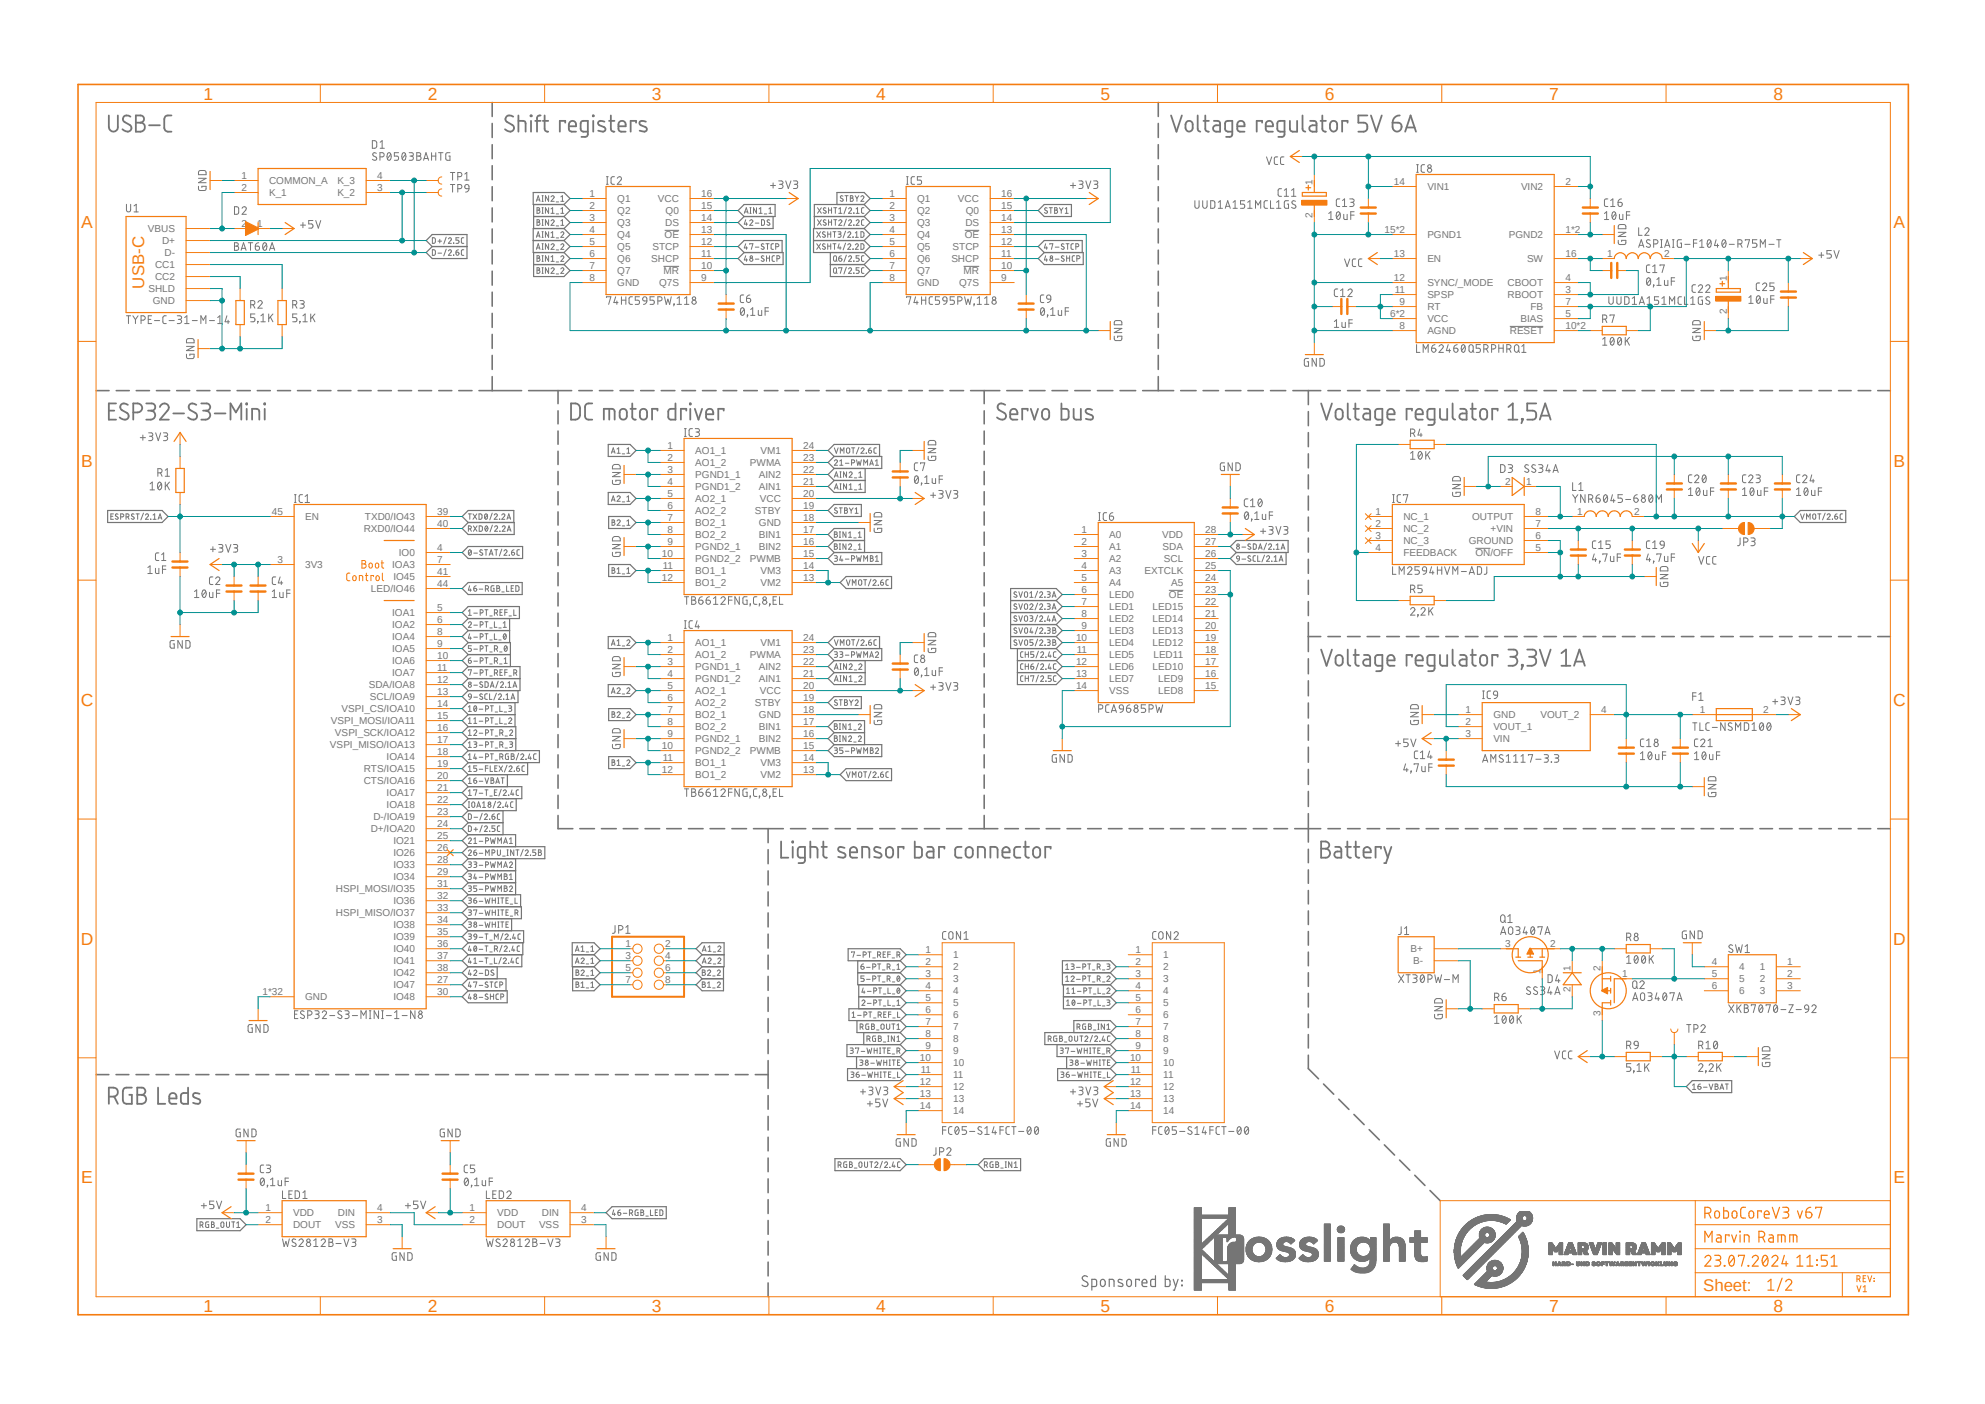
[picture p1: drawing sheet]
<svg xmlns="http://www.w3.org/2000/svg" width="420mm" height="297mm" viewBox="0 0 420 297" stroke-linecap="round" stroke-linejoin="round" font-family="sans-serif">
<defs><g id="words">
<g font-size="3.7" fill="#f57c10">
<text x="43.1" y="21.1">1</text>
<text x="90.5" y="21.1">2</text>
<text x="137.9" y="21.1">3</text>
<text x="185.4" y="21.1">4</text>
<text x="232.8" y="21.1">5</text>
<text x="280.3" y="21.1">6</text>
<text x="327.7" y="21.1">7</text>
<text x="375.2" y="21.1">8</text>
<text x="17.2" y="48.3">A</text>
<text x="400.6" y="48.3">A</text>
<text x="17.2" y="98.8">B</text>
<text x="400.6" y="98.8">B</text>
<text x="17.1" y="149.3">C</text>
<text x="400.6" y="149.3">C</text>
<text x="17.1" y="199.9">D</text>
<text x="400.6" y="199.9">D</text>
<text x="17.2" y="250.4">E</text>
<text x="400.6" y="250.4">E</text>
<text x="43.1" y="277.5">1</text>
<text x="90.5" y="277.5">2</text>
<text x="137.9" y="277.5">3</text>
<text x="185.4" y="277.5">4</text>
<text x="232.8" y="277.5">5</text>
<text x="280.3" y="277.5">6</text>
<text x="327.7" y="277.5">7</text>
<text x="375.2" y="277.5">8</text>
</g>
<g font-size="3.6" fill="#f57c10">
<text x="30.5" y="61" transform="rotate(-90 30.5 61)">USB-C</text>
<text x="360.3" y="273.2">Sheet:</text>
</g>
<g font-size="2.1" fill="#757575">
<text x="51.1" y="37.8">1</text>
<text x="51.1" y="40.4">2</text>
<text x="56.9" y="38.9">COMMON_A</text>
<text x="56.9" y="41.5">K_1</text>
<text x="71.4" y="41.5">K_2</text>
<text x="71.4" y="38.9">K_3</text>
<text x="79.8" y="40.4">3</text>
<text x="79.8" y="37.8">4</text>
<text x="124.7" y="41.7">1</text>
<text x="148.4" y="41.7">16</text>
<text x="188.2" y="41.7">1</text>
<text x="211.8" y="41.7">16</text>
<text x="277.7" y="39.1" transform="rotate(-90 277.7 39.1)">1</text>
<text x="294.9" y="39.1">14</text>
<text x="302" y="40.2">VIN1</text>
<text x="321.8" y="40.2">VIN2</text>
<text x="331.2" y="39.1">2</text>
<text x="51.1" y="48">2</text>
<text x="54.4" y="48">1</text>
<text x="124.7" y="44.2">2</text>
<text x="124.7" y="46.7">3</text>
<text x="130.6" y="42.8">Q1</text>
<text x="130.6" y="45.3">Q2</text>
<text x="130.6" y="47.8">Q3</text>
<text x="139.2" y="42.8">VCC</text>
<text x="140.8" y="47.8">DS</text>
<text x="140.8" y="45.3">Q0</text>
<text x="148.4" y="44.2">15</text>
<text x="148.4" y="46.7">14</text>
<text x="188.2" y="44.2">2</text>
<text x="188.2" y="46.7">3</text>
<text x="194.1" y="42.8">Q1</text>
<text x="194.1" y="45.3">Q2</text>
<text x="194.1" y="47.8">Q3</text>
<text x="202.7" y="42.8">VCC</text>
<text x="204.3" y="47.8">DS</text>
<text x="204.3" y="45.3">Q0</text>
<text x="211.8" y="44.2">15</text>
<text x="211.8" y="46.7">14</text>
<text x="277.7" y="46.1" transform="rotate(-90 277.7 46.1)">2</text>
<text x="31.3" y="49.1">VBUS</text>
<text x="34.3" y="51.6">D+</text>
<text x="124.7" y="49.2">4</text>
<text x="124.7" y="51.8">5</text>
<text x="130.6" y="50.4">Q4</text>
<text x="130.6" y="52.9">Q5</text>
<text x="138" y="52.9">STCP</text>
<text x="140.6" y="50.4">OE</text>
<text x="148.4" y="49.2">13</text>
<text x="148.4" y="51.8">12</text>
<text x="188.2" y="49.2">4</text>
<text x="188.2" y="51.8">5</text>
<text x="194.1" y="50.4">Q4</text>
<text x="194.1" y="52.9">Q5</text>
<text x="201.5" y="52.9">STCP</text>
<text x="204.1" y="50.4">OE</text>
<text x="211.8" y="49.2">13</text>
<text x="211.8" y="51.8">12</text>
<text x="292.9" y="49.2">15*2</text>
<text x="302" y="50.4">PGND1</text>
<text x="319.2" y="50.4">PGND2</text>
<text x="331.2" y="49.2">1*2</text>
<text x="32.8" y="59.3">CC2</text>
<text x="32.8" y="56.7">CC1</text>
<text x="34.8" y="54.2">D-</text>
<text x="124.7" y="54.3">6</text>
<text x="124.7" y="56.9">7</text>
<text x="124.7" y="59.4">8</text>
<text x="130.6" y="55.5">Q6</text>
<text x="130.6" y="58">Q7</text>
<text x="137.8" y="55.5">SHCP</text>
<text x="140.4" y="58">MR</text>
<text x="148.4" y="54.3">11</text>
<text x="148.4" y="56.9">10</text>
<text x="148.4" y="59.4">9</text>
<text x="188.2" y="54.3">6</text>
<text x="188.2" y="56.9">7</text>
<text x="188.2" y="59.4">8</text>
<text x="194.1" y="55.5">Q6</text>
<text x="194.1" y="58">Q7</text>
<text x="201.3" y="55.5">SHCP</text>
<text x="203.9" y="58">MR</text>
<text x="211.8" y="54.3">11</text>
<text x="211.8" y="56.9">10</text>
<text x="211.8" y="59.4">9</text>
<text x="294.9" y="59.4">12</text>
<text x="294.9" y="54.3">13</text>
<text x="302" y="55.5">EN</text>
<text x="323.1" y="55.5">SW</text>
<text x="331.2" y="59.4">4</text>
<text x="331.2" y="54.3">16</text>
<text x="340" y="54.3">1</text>
<text x="352.1" y="54.3">2</text>
<text x="365.3" y="59.4" transform="rotate(-90 365.3 59.4)">1</text>
<text x="31.4" y="61.8">SHLD</text>
<text x="32.3" y="64.3">GND</text>
<text x="130.6" y="60.5">GND</text>
<text x="139.4" y="60.5">Q7S</text>
<text x="194.1" y="60.5">GND</text>
<text x="202.9" y="60.5">Q7S</text>
<text x="295.1" y="61.9">11</text>
<text x="296.1" y="64.5">9</text>
<text x="302" y="65.6">RT</text>
<text x="302" y="63.1">SPSP</text>
<text x="302" y="60.5">SYNC/_MODE</text>
<text x="319" y="63.1">RBOOT</text>
<text x="319" y="60.5">CBOOT</text>
<text x="323.8" y="65.6">FB</text>
<text x="331.2" y="61.9">3</text>
<text x="331.2" y="64.5">7</text>
<text x="294.1" y="67">6*2</text>
<text x="296.1" y="69.6">8</text>
<text x="302" y="68.2">VCC</text>
<text x="302" y="70.7">AGND</text>
<text x="319.4" y="70.7">RESET</text>
<text x="321.7" y="68.2">BIAS</text>
<text x="331.2" y="67">5</text>
<text x="331.2" y="69.6">10*2</text>
<text x="365.3" y="66.4" transform="rotate(-90 365.3 66.4)">2</text>
<text x="141.2" y="95">1</text>
<text x="169.9" y="95">24</text>
<text x="141.2" y="97.5">2</text>
<text x="141.2" y="100">3</text>
<text x="147.1" y="96.1">AO1_1</text>
<text x="147.1" y="98.6">AO1_2</text>
<text x="147.1" y="101.1">PGND1_1</text>
<text x="158.7" y="98.6">PWMA</text>
<text x="160.6" y="101.1">AIN2</text>
<text x="160.9" y="96.1">VM1</text>
<text x="169.9" y="97.5">23</text>
<text x="169.9" y="100">22</text>
<text x="141.2" y="102.6">4</text>
<text x="141.2" y="105.1">5</text>
<text x="141.2" y="107.7">6</text>
<text x="147.1" y="103.7">PGND1_2</text>
<text x="147.1" y="106.2">AO2_1</text>
<text x="160.6" y="103.7">AIN1</text>
<text x="160.8" y="106.2">VCC</text>
<text x="169.9" y="102.6">21</text>
<text x="169.9" y="105.1">20</text>
<text x="169.9" y="107.7">19</text>
<text x="318.4" y="102.6">2</text>
<text x="322.9" y="102.6">1</text>
<text x="57.5" y="108.9">45</text>
<text x="64.6" y="110">EN</text>
<text x="77" y="112.6">RXD0/IO44</text>
<text x="77.2" y="110">TXD0/IO43</text>
<text x="92.5" y="108.9">39</text>
<text x="92.5" y="111.5">40</text>
<text x="141.2" y="110.2">7</text>
<text x="141.2" y="112.7">8</text>
<text x="147.1" y="108.8">AO2_2</text>
<text x="147.1" y="111.3">BO2_1</text>
<text x="147.1" y="113.8">BO2_2</text>
<text x="159.7" y="108.8">STBY</text>
<text x="160.6" y="111.3">GND</text>
<text x="160.6" y="113.8">BIN1</text>
<text x="169.9" y="110.2">18</text>
<text x="169.9" y="112.7">17</text>
<text x="228.9" y="112.7">1</text>
<text x="234.7" y="113.8">A0</text>
<text x="245.9" y="113.8">VDD</text>
<text x="255" y="112.7">28</text>
<text x="291" y="108.9">1</text>
<text x="291" y="111.5">2</text>
<text x="296.9" y="110">NC_1</text>
<text x="296.9" y="112.6">NC_2</text>
<text x="311.5" y="110">OUTPUT</text>
<text x="315.4" y="112.6">+VIN</text>
<text x="324.9" y="108.9">8</text>
<text x="324.9" y="111.5">7</text>
<text x="333.7" y="108.9">1</text>
<text x="345.7" y="108.9">2</text>
<text x="58.7" y="119.1">3</text>
<text x="84.4" y="117.6">IO0</text>
<text x="92.5" y="116.5">4</text>
<text x="92.5" y="119.1">7</text>
<text x="140" y="117.8">10</text>
<text x="141.2" y="115.3">9</text>
<text x="147.1" y="116.4">PGND2_1</text>
<text x="147.1" y="118.9">PGND2_2</text>
<text x="158.7" y="118.9">PWMB</text>
<text x="160.6" y="116.4">BIN2</text>
<text x="169.9" y="115.3">16</text>
<text x="169.9" y="117.8">15</text>
<text x="228.9" y="115.3">2</text>
<text x="228.9" y="117.8">3</text>
<text x="234.7" y="116.4">A1</text>
<text x="234.7" y="118.9">A2</text>
<text x="246" y="116.4">SDA</text>
<text x="246.3" y="118.9">SCL</text>
<text x="255" y="115.3">27</text>
<text x="255" y="117.8">26</text>
<text x="291" y="114">3</text>
<text x="291" y="116.5">4</text>
<text x="296.9" y="115.1">NC_3</text>
<text x="296.9" y="117.6">FEEDBACK</text>
<text x="310.8" y="115.1">GROUND</text>
<text x="312.2" y="117.6">ON/OFF</text>
<text x="324.9" y="114">6</text>
<text x="324.9" y="116.5">5</text>
<text x="64.6" y="120.2">3V3</text>
<text x="78.5" y="125.3">LED/IO46</text>
<text x="83" y="120.2">IOA3</text>
<text x="83.2" y="122.7">IO45</text>
<text x="92.5" y="121.6">41</text>
<text x="92.5" y="124.2">44</text>
<text x="140" y="122.9">12</text>
<text x="140.2" y="120.4">11</text>
<text x="147.1" y="121.5">BO1_1</text>
<text x="147.1" y="124">BO1_2</text>
<text x="160.9" y="121.5">VM3</text>
<text x="160.9" y="124">VM2</text>
<text x="169.9" y="120.4">14</text>
<text x="169.9" y="122.9">13</text>
<text x="228.9" y="120.4">4</text>
<text x="228.9" y="122.9">5</text>
<text x="228.9" y="125.4">6</text>
<text x="234.7" y="121.5">A3</text>
<text x="234.7" y="124">A4</text>
<text x="242.1" y="121.5">EXTCLK</text>
<text x="247.8" y="124">A5</text>
<text x="255" y="120.4">25</text>
<text x="255" y="122.9">24</text>
<text x="255" y="125.4">23</text>
<text x="83" y="130.3">IOA1</text>
<text x="92.5" y="129.2">5</text>
<text x="92.5" y="131.8">6</text>
<text x="228.9" y="128">7</text>
<text x="228.9" y="130.5">8</text>
<text x="234.7" y="126.5">LED0</text>
<text x="234.7" y="129.1">LED1</text>
<text x="234.7" y="131.6">LED2</text>
<text x="243.9" y="129.1">LED15</text>
<text x="243.9" y="131.6">LED14</text>
<text x="247.3" y="126.5">OE</text>
<text x="255" y="128">22</text>
<text x="255" y="130.5">21</text>
<text x="83" y="132.9">IOA2</text>
<text x="83" y="135.4">IOA4</text>
<text x="83" y="138">IOA5</text>
<text x="92.5" y="134.3">8</text>
<text x="92.5" y="136.9">9</text>
<text x="141.2" y="135.6">1</text>
<text x="147.1" y="136.7">AO1_1</text>
<text x="160.9" y="136.7">VM1</text>
<text x="169.9" y="135.6">24</text>
<text x="227.7" y="135.6">10</text>
<text x="228.9" y="133.1">9</text>
<text x="234.7" y="134.2">LED3</text>
<text x="234.7" y="136.7">LED4</text>
<text x="243.9" y="134.2">LED13</text>
<text x="243.9" y="136.7">LED12</text>
<text x="255" y="133.1">20</text>
<text x="255" y="135.6">19</text>
<text x="83" y="140.5">IOA6</text>
<text x="83" y="143">IOA7</text>
<text x="92.5" y="139.4">10</text>
<text x="92.5" y="141.9">11</text>
<text x="141.2" y="138.1">2</text>
<text x="141.2" y="140.7">3</text>
<text x="141.2" y="143.2">4</text>
<text x="147.1" y="139.2">AO1_2</text>
<text x="147.1" y="141.8">PGND1_1</text>
<text x="158.7" y="139.2">PWMA</text>
<text x="160.6" y="141.8">AIN2</text>
<text x="169.9" y="138.1">23</text>
<text x="169.9" y="140.7">22</text>
<text x="169.9" y="143.2">21</text>
<text x="227.7" y="140.7">12</text>
<text x="227.7" y="143.2">13</text>
<text x="227.8" y="138.1">11</text>
<text x="234.7" y="139.2">LED5</text>
<text x="234.7" y="141.8">LED6</text>
<text x="243.9" y="141.8">LED10</text>
<text x="244.1" y="139.2">LED11</text>
<text x="255" y="138.1">18</text>
<text x="255" y="140.7">17</text>
<text x="255" y="143.2">16</text>
<text x="78" y="145.6">SDA/IOA8</text>
<text x="78.3" y="148.1">SCL/IOA9</text>
<text x="92.5" y="144.5">12</text>
<text x="92.5" y="147">13</text>
<text x="92.5" y="149.6">14</text>
<text x="141.2" y="145.8">5</text>
<text x="141.2" y="148.3">6</text>
<text x="147.1" y="144.3">PGND1_2</text>
<text x="147.1" y="146.9">AO2_1</text>
<text x="147.1" y="149.4">AO2_2</text>
<text x="159.7" y="149.4">STBY</text>
<text x="160.6" y="144.3">AIN1</text>
<text x="160.8" y="146.9">VCC</text>
<text x="169.9" y="145.8">20</text>
<text x="169.9" y="148.3">19</text>
<text x="227.7" y="145.8">14</text>
<text x="234.7" y="144.3">LED7</text>
<text x="234.7" y="146.9">VSS</text>
<text x="245.1" y="144.3">LED9</text>
<text x="245.1" y="146.9">LED8</text>
<text x="255" y="145.8">15</text>
<text x="70" y="153.2">VSPI_MOSI/IOA11</text>
<text x="70.9" y="155.7">VSPI_SCK/IOA12</text>
<text x="72.3" y="150.7">VSPI_CS/IOA10</text>
<text x="92.5" y="152.1">15</text>
<text x="92.5" y="154.6">16</text>
<text x="141.2" y="150.8">7</text>
<text x="141.2" y="153.4">8</text>
<text x="141.2" y="155.9">9</text>
<text x="147.1" y="151.9">BO2_1</text>
<text x="147.1" y="154.5">BO2_2</text>
<text x="160.6" y="151.9">GND</text>
<text x="160.6" y="154.5">BIN1</text>
<text x="169.9" y="150.8">18</text>
<text x="169.9" y="153.4">17</text>
<text x="169.9" y="155.9">16</text>
<text x="310.1" y="150.8">1</text>
<text x="310.1" y="153.4">2</text>
<text x="310.1" y="155.9">3</text>
<text x="316" y="151.9">GND</text>
<text x="316" y="154.5">VOUT_1</text>
<text x="325.9" y="151.9">VOUT_2</text>
<text x="338.8" y="150.8">4</text>
<text x="359.6" y="150.8">1</text>
<text x="373.1" y="150.8">2</text>
<text x="69.8" y="158.3">VSPI_MISO/IOA13</text>
<text x="81.8" y="160.8">IOA14</text>
<text x="92.5" y="157.2">17</text>
<text x="92.5" y="159.7">18</text>
<text x="140" y="158.5">10</text>
<text x="140.2" y="161">11</text>
<text x="147.1" y="157">PGND2_1</text>
<text x="147.1" y="159.6">PGND2_2</text>
<text x="158.7" y="159.6">PWMB</text>
<text x="160.6" y="157">BIN2</text>
<text x="169.9" y="158.5">15</text>
<text x="169.9" y="161">14</text>
<text x="316" y="157">VIN</text>
<text x="77" y="165.9">CTS/IOA16</text>
<text x="77" y="163.4">RTS/IOA15</text>
<text x="92.5" y="162.3">19</text>
<text x="92.5" y="164.8">20</text>
<text x="92.5" y="167.3">21</text>
<text x="140" y="163.5">12</text>
<text x="147.1" y="162.1">BO1_1</text>
<text x="147.1" y="164.6">BO1_2</text>
<text x="160.9" y="162.1">VM3</text>
<text x="160.9" y="164.6">VM2</text>
<text x="169.9" y="163.5">13</text>
<text x="79" y="173.5">D-/IOA19</text>
<text x="81.8" y="168.4">IOA17</text>
<text x="81.8" y="171">IOA18</text>
<text x="92.5" y="169.8">22</text>
<text x="92.5" y="172.4">23</text>
<text x="78.4" y="176.1">D+/IOA20</text>
<text x="83.2" y="178.6">IO21</text>
<text x="92.5" y="174.9">24</text>
<text x="92.5" y="177.5">25</text>
<text x="83.2" y="181.1">IO26</text>
<text x="83.2" y="183.7">IO33</text>
<text x="92.5" y="180">26</text>
<text x="92.5" y="182.5">28</text>
<text x="92.5" y="185.1">29</text>
<text x="71.1" y="188.8">HSPI_MOSI/IO35</text>
<text x="83.2" y="186.2">IO34</text>
<text x="83.2" y="191.3">IO36</text>
<text x="92.5" y="187.6">31</text>
<text x="92.5" y="190.2">32</text>
<text x="71.1" y="193.8">HSPI_MISO/IO37</text>
<text x="83.2" y="196.4">IO38</text>
<text x="92.5" y="192.7">33</text>
<text x="92.5" y="195.2">34</text>
<text x="92.5" y="197.8">35</text>
<text x="83.2" y="198.9">IO39</text>
<text x="83.2" y="201.5">IO40</text>
<text x="92.5" y="200.3">36</text>
<text x="92.5" y="202.9">37</text>
<text x="132.3" y="200.3">1</text>
<text x="132.3" y="202.9">3</text>
<text x="140.8" y="200.3">2</text>
<text x="140.8" y="202.9">4</text>
<text x="195.8" y="201.6">1</text>
<text x="201.7" y="202.7">1</text>
<text x="240.3" y="201.6">1</text>
<text x="246.1" y="202.7">1</text>
<text x="298.4" y="201.5">B+</text>
<text x="318.4" y="200.3">3</text>
<text x="328" y="200.3">2</text>
<text x="83.2" y="209.1">IO47</text>
<text x="83.2" y="204">IO41</text>
<text x="83.2" y="206.5">IO42</text>
<text x="92.5" y="207.9">27</text>
<text x="92.5" y="205.4">38</text>
<text x="132.3" y="205.4">5</text>
<text x="132.3" y="207.9">7</text>
<text x="140.8" y="205.4">6</text>
<text x="140.8" y="207.9">8</text>
<text x="195.8" y="204.1">2</text>
<text x="195.8" y="206.7">3</text>
<text x="195.8" y="209.2">4</text>
<text x="201.7" y="205.3">2</text>
<text x="201.7" y="207.8">3</text>
<text x="240.3" y="204.1">2</text>
<text x="240.3" y="206.7">3</text>
<text x="240.3" y="209.2">4</text>
<text x="246.1" y="205.3">2</text>
<text x="246.1" y="207.8">3</text>
<text x="299" y="204">B-</text>
<text x="326" y="206" transform="rotate(-90 326 206)">1</text>
<text x="332.3" y="209.8" transform="rotate(-90 332.3 209.8)">2</text>
<text x="332.3" y="205.4" transform="rotate(-90 332.3 205.4)">1</text>
<text x="338.7" y="205.4" transform="rotate(-90 338.7 205.4)">2</text>
<text x="343.2" y="206.7">1</text>
<text x="362.2" y="204.1">4</text>
<text x="362.2" y="206.7">5</text>
<text x="362.2" y="209.2">6</text>
<text x="368" y="205.3">4</text>
<text x="368" y="207.8">5</text>
<text x="372.3" y="205.3">1</text>
<text x="372.3" y="207.8">2</text>
<text x="378.2" y="204.1">1</text>
<text x="378.2" y="206.7">2</text>
<text x="378.2" y="209.2">3</text>
<text x="55.5" y="210.5">1*32</text>
<text x="64.6" y="211.6">GND</text>
<text x="83.2" y="211.6">IO48</text>
<text x="92.5" y="210.5">30</text>
<text x="195.8" y="211.8">5</text>
<text x="195.8" y="214.3">6</text>
<text x="201.7" y="210.4">4</text>
<text x="201.7" y="212.9">5</text>
<text x="201.7" y="215.4">6</text>
<text x="240.3" y="211.8">5</text>
<text x="240.3" y="214.3">6</text>
<text x="246.1" y="210.4">4</text>
<text x="246.1" y="212.9">5</text>
<text x="246.1" y="215.4">6</text>
<text x="338.7" y="214.9" transform="rotate(-90 338.7 214.9)">3</text>
<text x="368" y="210.4">6</text>
<text x="372.3" y="210.4">3</text>
<text x="195.8" y="216.8">7</text>
<text x="195.8" y="219.4">8</text>
<text x="195.8" y="221.9">9</text>
<text x="201.7" y="218">7</text>
<text x="201.7" y="220.5">8</text>
<text x="240.3" y="216.8">7</text>
<text x="240.3" y="219.4">8</text>
<text x="240.3" y="221.9">9</text>
<text x="246.1" y="218">7</text>
<text x="246.1" y="220.5">8</text>
<text x="194.6" y="224.5">10</text>
<text x="194.8" y="227">11</text>
<text x="201.7" y="223">9</text>
<text x="201.7" y="225.6">10</text>
<text x="239.1" y="224.5">10</text>
<text x="239.3" y="227">11</text>
<text x="246.1" y="223">9</text>
<text x="246.1" y="225.6">10</text>
<text x="194.6" y="229.5">12</text>
<text x="194.6" y="232.1">13</text>
<text x="201.7" y="228.1">11</text>
<text x="201.7" y="230.6">12</text>
<text x="201.7" y="233.2">13</text>
<text x="239.1" y="229.5">12</text>
<text x="239.1" y="232.1">13</text>
<text x="246.1" y="228.1">11</text>
<text x="246.1" y="230.6">12</text>
<text x="246.1" y="233.2">13</text>
<text x="194.6" y="234.6">14</text>
<text x="201.7" y="235.7">14</text>
<text x="239.1" y="234.6">14</text>
<text x="246.1" y="235.7">14</text>
<text x="56.2" y="256.2">1</text>
<text x="62" y="257.3">VDD</text>
<text x="71.5" y="257.3">DIN</text>
<text x="79.8" y="256.2">4</text>
<text x="99.3" y="256.2">1</text>
<text x="105.2" y="257.3">VDD</text>
<text x="114.6" y="257.3">DIN</text>
<text x="123" y="256.2">4</text>
<text x="56.2" y="258.7">2</text>
<text x="62" y="259.8">DOUT</text>
<text x="70.9" y="259.8">VSS</text>
<text x="79.8" y="258.7">3</text>
<text x="99.3" y="258.7">2</text>
<text x="105.2" y="259.8">DOUT</text>
<text x="114" y="259.8">VSS</text>
<text x="123" y="258.7">3</text>
</g>
</g></defs>
<path d="M16 17.5l388.2 261.2M404.2 17.5l-388.2 261.2" fill="none" stroke="#fff" stroke-width=".21"/>
<g fill="none" stroke="#757575" stroke-width=".21">
<path d="M42 39.4l.2 .9h1.1l.3-.2v-.7h-.9v.3M42 37.7h1.6l-1.6 1h1.6M42 36.3a1.3 1.3 0 0 1 1.4-.2l.2 .2v.7h-1.6zM78.8 29.8h.7l.1 .2 .1 .9-.2 .4-.7 .1zM79.6 32.4l-.6-.1a.38 .38 0 0 0 0 .7l.5 .2a.37 .37 0 0 1 .2 .5 .37 .37 0 0 1-.4 .2l-.5-.2M80.4 33.2l.7-.1a.46 .46 0 0 0 .2-.5 .46 .46 0 0 0-.4-.3h-.5v1.6M80.4 31.4h.9M80.4 30.1l.5-.3v1.6M82.1 32.3h.2a.98 .98 0 0 1 0 1.6 1.02 1.02 0 0 1-.2-1.6zM82.7 32.6l-.7 1M84.3 32.3h-.9v.7h.6a.46 .46 0 0 1 .3 .5 .46 .46 0 0 1-.3 .4h-.6M85.3 32.3h.2a.98 .98 0 0 1 0 1.6 1.02 1.02 0 0 1-.2-1.6z"/>
<path d="M85.8 32.6l-.7 1M86.6 32.3h.7a.37 .37 0 0 1 .1 .4 .37 .37 0 0 1-.3 .3h-.4M87 33a.45 .45 0 0 1 .5 .5 .45 .45 0 0 1-.5 .4h-.4M88.2 32.3l.8 .2v.4l-.4 .1a.45 .45 0 0 1 .5 .4 .45 .45 0 0 1-.2 .5h-.7zM88.2 33h.4M89.6 33.9l.5-1.6 .6 1.6M89.7 33.5h.9M91.3 33h.9M91.3 32.3v1.6M92.2 32.3v1.6M92.8 32.3h.9M93.3 32.3v1.6"/>
<path d="M95.2 32.3l-.8 .2-.1 1.1 .2 .3h.7v-.9h-.2M95.3 36.5h.9M95.3 39h.9M95.8 36.5v1.6M95.8 39v1.6M96.9 37.4h.4a.46 .46 0 0 0 .4-.4 .46 .46 0 0 0-.2-.5h-.6v1.6M96.9 39.9h.4a.46 .46 0 0 0 .4-.3 .46 .46 0 0 0-.2-.5l-.6-.1v1.6M98.3 38.1h.9M98.3 36.8l.5-.3v1.6M98.4 39.2a.46 .46 0 0 1 .5-.2 .46 .46 0 0 1 .3 .5v.4h-.5l-.3-.1zM99.2 39.9a.72 .72 0 0 1-.7 .7M128.3 39h.4"/>
<path d="M128.3 37.4h.4M128.5 37.4v1.6M130 37.4h-.5l-.2 .3v1.1l.7 .2M130.6 37.7a.45 .45 0 0 1 .6-.3 .45 .45 0 0 1 .2 .7l-.8 .9h.9M163 39.2h1.1M163.6 38.7v1.1M164.8 38.3h.7l.2 .3-.2 .3-.6 .1M165.2 39a.45 .45 0 0 1 .5 .3 .45 .45 0 0 1-.3 .5l-.6 .1M166.2 38.3l.6 1.6 .5-1.6M167.9 38.3h.7a.37 .37 0 0 1 .2 .4 .37 .37 0 0 1-.4 .3h-.3M168.4 39h.2a.46 .46 0 0 1 .2 .5 .46 .46 0 0 1-.4 .4h-.5M191.8 39h.4"/>
<path d="M191.8 37.4h.4M192 37.4v1.6M193.5 37.4h-.5l-.2 .3v1.1l.7 .2M195 37.4h-.9v.7h.5a.46 .46 0 0 1 .4 .4 .46 .46 0 0 1-.4 .5h-.5M226.5 39.2h1.1M227 38.7v1.1M228.3 38.3h.7a.37 .37 0 0 1 .1 .4 .37 .37 0 0 1-.3 .3h-.4M228.7 39h.2a.46 .46 0 0 1 .2 .5 .46 .46 0 0 1-.4 .4h-.4M229.7 38.3l.6 1.6 .5-1.6M231.4 38.3h.7a.37 .37 0 0 1 .2 .4 .37 .37 0 0 1-.4 .3h-.3M231.8 39a.45 .45 0 0 1 .5 .4 .45 .45 0 0 1-.5 .5h-.4M268 33.2l.5 1.6 .6-1.6"/>
<path d="M270.3 33.2h-.5l-.2 .3 .1 1.1 .6 .2M271.1 39.9l-.5 .1-.2 .3 .1 1.1 .6 .1M271.7 33.2h-.6l-.2 .3 .1 1.1 .7 .2M299.7 36.4h.4M299.7 34.8h.4M299.9 34.8v1.6M301.4 34.8l-.5 .1-.2 .3v1.1l.7 .1M26.8 43.2v1.2a.45 .45 0 0 0 .4 .4 .45 .45 0 0 0 .4-.4v-1.2M28.4 43.6l.4-.4v1.6M28.4 44.8h.9M49.6 51.4h.6a.37 .37 0 0 1 .2 .4 .37 .37 0 0 1-.4 .3 .45 .45 0 0 1 .5 .4 .45 .45 0 0 1-.5 .5h-.4zM49.6 43.7l.7 .1a1.3 1.3 0 0 1 .2 1.3l-.2 .2h-.7z"/>
<path d="M49.6 52.1h.4M51 53l.5-1.6 .6 1.6M51.1 52.5h.8M51.2 44.1a.44 .44 0 0 1 .7-.4 .44 .44 0 0 1 .1 .7l-.8 .9h.9M52.5 51.4h1M53 51.4v1.6M54 52.1h.6a.46 .46 0 0 1 .3 .5 .46 .46 0 0 1-.5 .4 .46 .46 0 0 1-.4-.5zM54.7 51.4a.72 .72 0 0 0-.7 .7M55.8 51.4h.2a.93 .93 0 0 1 0 1.6 .98 .98 0 0 1-.2-1.6zM56.4 51.7l-.7 .9M57 53l.6-1.6 .5 1.6M57.2 52.5h.8"/>
<path d="M63.6 47.6h1M64.1 47.1v1.1M66.2 46.7h-.9v.7h.6a.46 .46 0 0 1 .3 .4 .46 .46 0 0 1-.3 .5h-.6M66.8 46.7l.6 1.6 .5-1.6M91.5 50.3l.6 .2v.6l-.2 .3-.4 .1zM91.5 52.8l.6 .2v.7l-.2 .3h-.4zM92.7 51h.7M92.7 53.6h.7M93 50.6v.8M94.4 50.2l-.5 1.4M94.4 52.7l-.5 1.4M94.9 50.5a.32 .32 0 0 1 .4-.2 .32 .32 0 0 1 .1 .5l-.5 .7h.6"/>
<path d="M94.9 53.1a.32 .32 0 0 1 .4-.3 .32 .32 0 0 1 .1 .5l-.5 .7h.6M96 51.4h.1M96 53.9h.1M96.5 53.3h.4a.33 .33 0 0 1 .2 .4 .33 .33 0 0 1-.3 .3 .33 .33 0 0 1-.3-.3zM97 52.8l-.5 .3v.2M97.1 50.3h-.6v.5h.5l.1 .3-.1 .3-.5 .1M98.1 50.3l-.4 .1-.1 .1v.9l.5 .1M98.1 52.8l-.4 .1-.1 .2v.8l.5 .1M113.5 50.2l.4-1.2 .4 1.2M113.5 52.7l.4-1.1 .4 1.1M113.5 42.6l.4-1.2 .4 1.2M113.6 52.5h.6"/>
<path d="M113.6 49.9h.6M113.6 42.3h.6M113.6 54.1l.6 .2-.1 .3h-.2a.34 .34 0 0 1 .4 .3 .34 .34 0 0 1-.4 .4h-.3zM113.6 43.9l.6 .2-.1 .3h-.2a.34 .34 0 0 1 .4 .4 .34 .34 0 0 1-.4 .3h-.3zM113.6 46.5l.6 .2-.1 .2-.2 .1a.34 .34 0 0 1 .4 .3 .34 .34 0 0 1-.4 .4h-.3zM113.6 56.6l.6 .2-.1 .3h-.2a.34 .34 0 0 1 .4 .4 .34 .34 0 0 1-.4 .3h-.3zM113.6 54.6h.3M113.6 44.4h.3M113.6 47h.3M113.6 57.1h.3M114.7 51.6h.2M114.7 52.7h.2"/>
<path d="M114.7 55.3h.2M114.7 54.1h.2M114.7 50.2h.2M114.7 49h.2M114.7 43.9h.2M114.7 45.1h.2M114.7 46.5h.2M114.7 47.7h.2M114.7 42.6h.2M114.7 41.4h.2M114.7 57.8h.2M114.7 56.6h.2"/>
<path d="M114.8 41.4v1.2M114.8 43.9v1.2M114.8 46.5v1.2M114.8 49v1.2M114.8 51.6v1.1M114.8 54.1v1.2M114.8 56.6v1.2M116.1 41.4v1.2l-.7-1.2v1.2M116.1 43.9v1.2l-.7-1.2v1.2M116.1 46.5v1.2l-.7-1.2v1.2M116.1 49v1.2l-.7-1.2v1.2M116.1 51.6v1.1l-.7-1.1v1.1"/>
<path d="M116.1 54.1v1.2l-.7-1.2v1.2M116.1 56.6v1.2l-.7-1.2v1.2M116.6 51.8l.4-.2 .2 .1v.3l-.6 .7h.7M116.6 41.7l.4-.3 .2 .2v.2l-.6 .8h.7M116.6 46.7l.4-.2 .2 .2v.2l-.6 .8h.7M116.6 56.9l.4-.3 .2 .2v.3l-.6 .7h.7M116.6 55.3h.7M116.6 50.2h.7M116.6 49.3l.3-.3v1.2M116.6 44.2l.3-.3v1.2M116.6 54.4l.3-.3v1.2M116.6 45.1h.7"/>
<path d="M117.7 50.3h.5M117.7 52.9h.5M117.7 55.4h.5M117.7 45.3h.5M117.7 42.7h.5M117.7 47.8h.5M117.7 58h.5M118.7 49.3a.32 .32 0 0 1 .4-.3 .32 .32 0 0 1 .1 .5l-.5 .7h.6M118.7 51.8a.32 .32 0 0 1 .4-.2 .32 .32 0 0 1 .1 .5l-.5 .6h.6M118.7 54.4a.32 .32 0 0 1 .4-.3 .32 .32 0 0 1 .1 .5l-.5 .7h.6M118.7 56.9a.32 .32 0 0 1 .4-.3 .32 .32 0 0 1 .1 .5l-.5 .7h.6M118.7 45.1h.6"/>
<path d="M118.7 47.7h.6M118.7 42.6h.6M118.7 41.7l.3-.3v1.2M118.7 44.2l.3-.3v1.2M118.7 46.7l.3-.2v1.2M140.4 56.3h3.3M140.6 48.7h3.1M157.5 45.1l.4-1.2 .4 1.2M157.6 44.8h.6M157.8 46.5l-.3 .9h.7M157.8 51.6l-.3 .9h.7M157.8 54.1l-.3 .9h.7"/>
<path d="M157.9 47.1v.6M157.9 52.2v.5M157.9 54.7v.6M158.6 46.7l.4-.2 .3 .2v.2l-.7 .8h.7M158.6 51.7v-.1h.7l-.3 1.1M158.7 43.9h.2M158.7 45.1h.2M158.8 43.9v1.2M159.8 54.8h.8M159.8 52.3h.8M159.8 47.2h.8M160.1 43.9v1.2l-.7-1.2v1.2"/>
<path d="M160.6 45.1h.6M160.6 44.2l.4-.3v1.2M161.1 46.5l.6 .2 .1 .6-.2 .3-.5 .1zM161.6 51.6h-.3l-.2 .2 .1 .3 .5 .2v.3l-.3 .1-.4-.1M161.6 54.2l-.3-.1-.2 .3 .6 .5v.3l-.3 .1-.4-.2M161.7 45.3h.5M162.1 51.6h.6M162.2 54.6h.6M162.2 54.1v1.2M162.4 51.6v1.1M162.7 45.1h.6M162.7 44.2l.3-.3v1.2"/>
<path d="M162.8 54.1v1.2M162.9 46.6l-.3-.1-.3 .2 .6 .5v.3l-.3 .2-.3-.2M163.7 51.6h-.5v.2v.8l.5 .1M163.9 54.1l-.5 .1v.2v.8l.5 .1M164.1 52.2h.5a.31 .31 0 0 0 .2-.4 .31 .31 0 0 0-.3-.2h-.4v1.1M164.4 54.7h.3a.32 .32 0 0 0 .3-.3 .32 .32 0 0 0-.3-.3h-.3v1.2M172.8 49l.8 1.2M172.8 51.6l.8 1.1M173 43.9l.8 1.2M173 46.5l.8 1.2M173.6 49l-.8 1.2M173.6 51.6l-.8 1.1"/>
<path d="M173.8 43.9l-.8 1.2M173.8 46.5l-.8 1.2M174.6 49.1l-.3-.1-.3 .3 .2 .2 .4 .3v.3l-.2 .1-.4-.2M174.6 51.6h-.3l-.3 .2 .2 .3 .4 .2v.3l-.2 .1-.4-.1M174.8 44l-.3-.1-.3 .3 .1 .2 .5 .3v.3l-.3 .1-.3-.1M174.8 46.6l-.3-.1-.3 .2 .1 .3 .5 .2v.3l-.3 .2-.3-.2M175.1 52.1h.7M175.1 49v1.2M175.1 51.6v1.1M175.1 49.5h.7M175.3 43.9v1.2M175.3 46.5v1.2"/>
<path d="M175.3 44.4h.6M175.3 47h.6M175.8 49v1.2M175.8 51.6v1.1M175.9 43.9v1.2M175.9 46.5v1.2M176.2 51.6h.7M176.2 49h.7M176.4 54.3a.31 .31 0 0 1 .4-.2 .31 .31 0 0 1 .2 .3v.7a.31 .31 0 0 1-.4 .2 .31 .31 0 0 1-.2-.4zM176.4 56.8a.31 .31 0 0 1 .4-.1 .31 .31 0 0 1 .2 .3v.7a.31 .31 0 0 1-.4 .1 .31 .31 0 0 1-.2-.3zM176.4 43.9h.6M176.4 46.5h.6"/>
<path d="M176.6 49v1.2M176.6 51.6v1.1M176.7 43.9v1.2M176.7 46.5v1.2M176.9 55l.2 .3M176.9 57.5l.2 .3M177.3 49h.4l.2 .2-.1 .3h-.4M177.5 46.7l.3-.2 .3 .2v.2l-.6 .8h.6M177.5 54.6h.4a.34 .34 0 0 1 .2 .4 .34 .34 0 0 1-.3 .3 .34 .34 0 0 1-.3-.4zM177.5 44.2l.3-.3v1.2M177.5 45.1h.6M177.5 56.8v-.2h.6l-.3 1.2"/>
<path d="M177.5 51.6l-.2 .9h.7M177.6 49.5a.34 .34 0 0 1 .4 .4 .34 .34 0 0 1-.4 .3h-.3M177.8 52.2v.5M178 54.1l-.3 .1-.2 .4M178.4 41.5l-.3-.1-.3 .3 .1 .2 .5 .3v.3l-.3 .1-.3-.2M178.8 41.4h.7M178.9 48.9l-.5 1.4M178.9 51.4l-.5 1.5M179.1 43.8l-.5 1.5M179.1 46.4l-.5 1.4M179.1 54l-.5 1.4M179.1 56.5l-.5 1.5"/>
<path d="M179.1 41.4v1.2M179.4 49.3a.32 .32 0 0 1 .4-.3 .32 .32 0 0 1 .1 .5l-.5 .7h.6M179.4 51.8a.32 .32 0 0 1 .4-.2 .32 .32 0 0 1 .1 .5l-.5 .6h.6M179.5 44.2a.32 .32 0 0 1 .5-.3 .32 .32 0 0 1 .1 .5l-.6 .7h.7M179.5 46.7a.32 .32 0 0 1 .5-.2 .32 .32 0 0 1 .1 .5l-.6 .7h.7M179.5 54.4a.32 .32 0 0 1 .5-.3 .32 .32 0 0 1 .1 .5l-.6 .7h.7M179.5 56.9a.32 .32 0 0 1 .5-.3 .32 .32 0 0 1 .1 .5l-.6 .7h.7M179.9 41.4h.5l.1 .3-.2 .2 .1 .1a.34 .34 0 0 1 .1 .3 .34 .34 0 0 1-.2 .3h-.4zM179.9 41.9h.4M180.5 50.1h.1M180.5 52.7h.1M180.6 47.6h.1"/>
<path d="M180.6 55.3h.1M180.6 45.1h.1M180.6 57.7h.1M180.9 41.4l.4 .6M181 51.8a.32 .32 0 0 1 .4-.2 .32 .32 0 0 1 .1 .5l-.5 .6h.6M181 50.2h.6M181 49.3l.3-.3v1.2M181.1 46.7a.32 .32 0 0 1 .5-.2 .32 .32 0 0 1 .1 .5l-.6 .7h.7M181.1 45.1h.7M181.1 44.2l.3-.3v1.2M181.3 42v.6M181.7 41.4l-.4 .6"/>
<path d="M181.8 54.1h-.7v.5l.6 .1 .1 .2-.1 .3-.6 .1M181.8 56.6h-.7v.5l.6 .1 .1 .2-.1 .4h-.6M182.2 49l.6 .2v.7l-.2 .3h-.4zM182.2 51.6l.6 .1v.7l-.2 .3h-.4zM182.2 41.7a.31 .31 0 0 1 .4-.3 .31 .31 0 0 1 .1 .5l-.5 .7h.6M182.8 43.9l-.5 .1v.2v.8l.5 .1M182.8 46.5l-.5 .1v.1v.8l.5 .2M182.8 54.1l-.5 .1v.2v.8l.5 .1M182.8 56.6l-.5 .1v.2v.8l.5 .1M203.9 56.3h3.3M204.1 48.7h3.1M221.2 51.6l-.2 .9h.6"/>
<path d="M221.2 54.1l-.2 .9h.6M221.4 52.2v.5M221.4 54.7v.6M221.6 44l-.3-.1-.3 .3 .1 .2 .5 .3v.3l-.2 .1-.4-.1M222 43.9h.7M222.1 51.7v-.1h.7l-.3 1.1M222.3 43.9v1.2M223.1 43.9l.5 .1 .1 .3-.2 .1 .1 .1a.34 .34 0 0 1 .2 .4 .34 .34 0 0 1-.3 .2h-.4zM223.1 44.4h.4M223.3 54.8h.8M223.3 52.3h.8M224.2 43.9l.3 .6"/>
<path d="M224.5 44.5v.6M224.9 43.9l-.4 .6M225.1 51.6h-.3l-.2 .1v.2l.5 .4v.3l-.2 .1-.4-.1M225.1 54.2l-.3-.1-.2 .1v.3l.5 .4v.3l-.2 .1-.4-.2M225.4 44.2l.3-.3v1.2M225.4 45.1h.6M225.6 51.6h.6M225.7 54.6h.6M225.7 54.1v1.2M225.9 51.6v1.1M226.3 54.1v1.2M227.1 51.6h-.4l-.1 .2 .1 .8 .4 .1"/>
<path d="M227.4 54.1l-.5 .1v.2v.8l.5 .1M227.6 52.2l.6-.1-.1-.5h-.5v1.1M227.8 54.7h.4a.32 .32 0 0 0 .3-.3 .32 .32 0 0 0-.3-.3h-.4v1.2M252.8 42.5v1.1a.45 .45 0 0 0 .5 .5 .45 .45 0 0 0 .4-.5v-1.1M254.5 42.5v1.1a.47 .47 0 0 0 .4 .5 .47 .47 0 0 0 .5-.5v-1.1M256.2 42.5h.6a1.3 1.3 0 0 1 .2 1.4l-.2 .1-.6 .1zM257.8 44.1h.9M257.8 42.8l.4-.3v1.6M259.2 44.1l.6-1.6 .5 1.6M259.4 43.6h.8M260.9 44.1h.9M260.9 42.8l.4-.3v1.6"/>
<path d="M263.4 42.5h-.9v.7h.5a.45 .45 0 0 1 .4 .4 .45 .45 0 0 1-.4 .5h-.5M264 44.1h.9M264 42.8l.5-.3v1.6M265.6 44.1v-1.6l.6 .8 .5-.8v1.6M268.2 42.5h-.6l-.1 .3v1.1l.7 .2M268.8 42.5v1.6h.7M270.1 44.1h.9M270.1 42.8l.5-.3v1.6M271.7 41.5h.9M271.7 40.3l.5-.4v1.6M272.6 42.5h-.5l-.3 .1-.1 1.1 .2 .3 .7 .1v-.9h-.2M273.3 41.5h.9"/>
<path d="M273.3 40.3l.4-.4v1.6M274.1 42.6l-.6-.1a.38 .38 0 0 0 0 .6l.5 .3a.37 .37 0 0 1 .2 .4 .37 .37 0 0 1-.4 .3l-.5-.2M281.1 45.2l.5-.4v1.6M281.1 46.4h.9M283 44.9l.2-.1a1.02 1.02 0 0 1 0 1.6 1.04 1.04 0 0 1-.2-1.5zM283.5 42.1h-.6l-.2 .3 .1 1.1 .7 .2M283.5 45.2l-.7 .9M284.1 43.7h.8M284.1 42.4l.4-.3v1.6M284.3 45.3v.8l.3 .3h.4v-1.1M284.5 54.8l.5 1.6 .6-1.6M285.6 42.1l.9 .1v.4l-.2 .2h-.5"/>
<path d="M285.8 45.5h.7M286 42.8a.45 .45 0 0 1 .5 .3 .45 .45 0 0 1-.2 .5l-.7 .1M286.5 44.8h-.7v1.6M286.9 54.8h-.6l-.2 .3 .1 1.1 .7 .2M288.2 54.8h-.6l-.2 .3 .1 1.1 .7 .2M339.5 46.4h.9M339.5 45.2l.4-.4v1.6M340.2 42.1h-.6l-.1 .3v1.1l.7 .2M340.8 43.7h.9M340.8 42.4l.4-.3v1.6M341.2 45l.3-.2a1.02 1.02 0 0 1 0 1.6 1.08 1.08 0 0 1-.3-1.4zM341.8 45.2l-.7 .9"/>
<path d="M342.3 42.8h.6a.46 .46 0 0 1 .4 .5 .46 .46 0 0 1-.5 .4 .46 .46 0 0 1-.5-.5zM342.4 50.8l.2 .9h1.1l.3-.1v-.8h-.9v.3M342.4 49.1h1.6l-1.6 .9h1.6M342.4 47.7a1.25 1.25 0 0 1 1.6 0v.7h-1.6zM342.6 45.3v.8l.3 .3h.5v-1.1M343.1 42.1a.72 .72 0 0 0-.8 .7M344.1 45.5h.7M344.8 44.8h-.7v1.6M346.7 52.3l.6-1.6 .5 1.6M346.7 48.2v1.6h.7M346.8 51.9h.8M348 48.5a.44 .44 0 0 1 .7-.3 .44 .44 0 0 1 .1 .7l-.8 .9h.9"/>
<path d="M348.6 58.8h.2a.98 .98 0 0 1 0 1.6 .98 .98 0 0 1-.2-1.6zM349.1 56l-.6 .1-.1 .3v1.1l.7 .2M349.1 50.8l-.2-.1a.39 .39 0 0 0-.5 .2 .39 .39 0 0 0 .1 .5l.5 .2a.37 .37 0 0 1 .2 .4 .37 .37 0 0 1-.3 .3l-.6-.2M349.2 59.1l-.8 .9M349.7 56.4l.4-.4v1.7M349.7 57.7h.9M349.9 51.6h.5a.45 .45 0 0 0 .4-.3 .45 .45 0 0 0-.2-.5l-.7-.1v1.6M350.6 59.1l.4-.3v1.6M351.2 56.2v-.2h.9l-.4 1.7M351.3 50.7h.4M351.3 52.3h.4M351.5 50.7v1.6"/>
<path d="M352.2 59.3v.9l.1 .2h.6v-1.1M352.2 52.3l.6-1.6 .5 1.6M352.4 51.9h.8M353.6 59.5h.7M353.9 50.7h.3M353.9 52.3h.3M354 50.7v1.6M354.3 58.8h-.7v1.6M355.8 50.7h-.6l-.3 .2v1l.1 .4h.8v-.9h-.3M356.5 51.7h1.1M358.3 51.4h.7M359 50.7h-.7v1.6"/>
<path d="M359.6 52.3h.9M359.6 51.1l.5-.4v1.6M361.4 50.8l.2-.1a.93 .93 0 0 1 0 1.6 1.06 1.06 0 0 1-.2-1.5zM362 51.1l-.7 .8M363.1 50.7l-.3 1.2h.8M363.4 51.6v.7M364.6 50.8l.1-.1a.93 .93 0 0 1 0 1.6 .98 .98 0 0 1-.1-1.5zM365.1 51.1l-.7 .8M365.9 51.7h1M367.7 51.6h.4a.45 .45 0 0 0 .5-.4 .45 .45 0 0 0-.5-.5h-.4v1.6M368.3 51.6l.3 .7M369.3 50.9v-.2h.9l-.5 1.6"/>
<path d="M371.7 50.7h-.9v.7h.5a.45 .45 0 0 1 .4 .5 .45 .45 0 0 1-.4 .4h-.5M372.3 59.9h-.5l-.2 .3v1.1l.7 .2M372.4 52.3v-1.6l.6 .9 .5-.9v1.6M374.3 51.7h1.1M375.4 59.9h-.9v.7h.7l.2 .3a.4 .4 0 0 1-.4 .6h-.5M375.9 50.7h.9M376.4 50.7v1.6M384.8 54h1.1M385.4 53.4v1.1M387.5 53h-1v.7h.6a.45 .45 0 0 1 .4 .5 .45 .45 0 0 1-.4 .4h-.6M388 53l.6 1.6 .5-1.6M26.8 66.8h.8"/>
<path d="M27.2 66.8v1.7M28.1 66.8l.6 .8M28.7 67.6v.9M29.2 66.8l-.5 .8M29.8 67.7h.5a.47 .47 0 0 0 .4-.4 .47 .47 0 0 0-.4-.5h-.5v1.7M31.4 67.6h.5M32.1 66.8h-.7v1.7h.7M32.7 67.8h1.1M35.2 66.8l-.6 .1-.1 .3v1.1l.7 .2M35.8 67.8h1.1M37.5 66.8l.8 .1a.34 .34 0 0 1 0 .6l-.6 .1M38 67.6a.44 .44 0 0 1 .4 .6l-.4 .3h-.5"/>
<path d="M39.1 68.5h.9M39.1 67.2l.4-.4v1.7M39.5 74.9l.1 .9 1.1 .1 .3-.3 .1-.7h-.9v.3M39.5 73.3h1.6l-1.6 .9h1.6M39.5 71.8a1.3 1.3 0 0 1 1.4-.1l.1 .1 .1 .7h-1.6zM40.7 67.8h1M42.5 68.5v-1.7l.5 .9 .6-.9v1.7M44.3 67.8h1.1M46.1 68.5h.9M46.1 67.2l.4-.4v1.7M48 66.8l-.4 1.3h1M48.3 67.7v.8"/>
<path d="M53 64.5h.5a.45 .45 0 0 0 .4-.5 .45 .45 0 0 0-.4-.4h-.5v1.6M53.6 64.5l.3 .7M53.9 66.4h-.9v.8h.6a.45 .45 0 0 1 .3 .4 .45 .45 0 0 1-.3 .5h-.6M54.5 68l.1 .1zM54.6 64a.45 .45 0 0 1 .6-.4 .45 .45 0 0 1 .1 .7l-.7 .9h.9M54.6 68.1l-.1 .3M55.2 68.1h.9M55.2 66.8l.5-.4v1.7M56.9 66.4v1.7M57.2 67.1l.5 1M57.7 66.4l-.8 1M61.9 64.5h.5a.46 .46 0 0 0 .4-.4 .46 .46 0 0 0-.2-.5h-.7v1.6"/>
<path d="M62.4 64.5l.4 .7M62.8 66.4h-.9v.8h.5a.45 .45 0 0 1 .4 .4 .45 .45 0 0 1-.4 .5h-.5M63.4 68l.1 .1zM63.5 63.6h.7l.2 .4-.2 .3h-.5M63.5 68.1l-.1 .3M63.9 64.3a.45 .45 0 0 1 .5 .3 .45 .45 0 0 1-.3 .6h-.6M64.1 68.1h.9M64.1 66.8l.5-.4v1.7M65.7 66.4v1.7M66.1 67.1l.5 1M66.6 66.4l-.9 1M128.3 62.9v-.1h.9l-.4 1.6"/>
<path d="M130.3 62.8l-.4 1.2h.9M130.5 63.7v.7M131.5 62.8v1.6M131.5 63.5h.9M132.4 62.8v1.6M133.8 62.8h-.5l-.2 .3v1.1l.7 .2M135.3 62.8h-.9v.7h.7l.2 .3a.4 .4 0 0 1-.3 .6h-.6M136.2 62.8h.5l.1 .2 .1 .7-.9-.2v-.3zM136.9 63.7a.72 .72 0 0 1-.8 .7M138.4 62.8h-.9v.7h.8l.1 .3a.4 .4 0 0 1-.3 .6h-.6M139.2 63.7l.7-.1a.43 .43 0 0 0 .2-.5 .43 .43 0 0 0-.5-.3h-.4v1.6M140.6 62.8l.4 1.6 .3-1.1 .4 1.1 .3-1.6"/>
<path d="M142.6 64.3l.1 .1zM142.7 64.4l-.2 .3M143.3 64.4h.9M143.3 63.1l.4-.3v1.6M144.8 63.1l.5-.3v1.6M144.8 64.4h1M156.9 65.2l.2-.1a.98 .98 0 0 1 0 1.6 1.02 1.02 0 0 1-.2-1.5zM157.4 62.4h-.6l-.2 .3 .1 1.1 .7 .2M157.4 65.5l-.7 .9M157.9 63.1l.8 .1a.46 .46 0 0 1-.1 .8 .46 .46 0 0 1-.7-.5zM158.1 66.6l.1 .1zM158.2 66.7l-.1 .4"/>
<path d="M158.7 62.4a.72 .72 0 0 0-.8 .7M158.8 66.7h.9M158.8 65.5l.5-.4v1.6M160.4 65.7v.9l.2 .1h.6v-1M161.9 65.8h.7M162.6 65.1h-.7v1.6M191.8 62.9v-.1h.9l-.4 1.6M193.7 62.8l-.3 1.2h.9M194 63.7v.7M195 63.5h.9M195 62.8v1.6M195.9 62.8v1.6"/>
<path d="M197.3 62.8h-.5l-.2 .3v1.1l.7 .2M198.8 62.8h-.9v.7h.7l.2 .3a.4 .4 0 0 1-.3 .6h-.6M199.7 62.8h.5l.1 .2 .1 .7h-.6l-.3-.2v-.5zM200.4 63.7a.72 .72 0 0 1-.8 .7M201.9 62.8h-.9v.7h.5a.45 .45 0 0 1 .4 .4 .45 .45 0 0 1-.4 .5h-.5M202.6 63.7h.5a.45 .45 0 0 0 .5-.4 .45 .45 0 0 0-.3-.5h-.7v1.6M204.1 62.8l.4 1.6 .3-1.1 .4 1.1 .3-1.6M206.1 64.3l.1 .1zM206.2 64.4l-.2 .3M206.8 64.4h.8M206.8 63.1l.4-.3v1.6M208.3 64.4h.9"/>
<path d="M208.3 63.1l.5-.3v1.6M220.4 65.2l.2-.1a.93 .93 0 0 1 0 1.6 1.06 1.06 0 0 1-.2-1.5zM220.9 62.4h-.6l-.2 .3 .1 1.1 .7 .2M220.9 65.5l-.7 .9M221.5 62.6a.46 .46 0 0 1 .5-.2 .46 .46 0 0 1 .3 .4v.5l-.7-.1zM221.6 66.6l.1 .1zM221.7 66.7l-.1 .4M222.3 66.7h.9M222.3 65.5l.5-.4v1.6M222.3 63.3a.72 .72 0 0 1-.7 .7M223.9 65.7l.1 1h.6v-1M225.4 65.8h.7"/>
<path d="M226.1 65.1h-.7v1.6M235.8 71.1l.1 .9 1.1 .1 .3-.3 .1-.7h-.9v.3M235.8 69.5h1.6l-1.6 .9h1.6M235.8 68a1.3 1.3 0 0 1 1.4-.1l.1 .1 .1 .7h-1.6zM276.9 75.8h-.6l-.3 .2v1.1l.1 .3 .8 .1v-1h-.3M278.5 75.8v1.7l-.9-1.7v1.7M279.3 75.8l.7 .1 .2 .4v.7l-.5 .5h-.4zM282.3 68l.5-.4v1.7M282.3 69.3h1M283 61.1l-.5 .1-.2 .3 .1 1.1 .6 .1M283.6 62.7h1M283.6 61.5l.5-.4v1.6"/>
<path d="M283.9 68.2l.2 1.1h.5v-1.1M285.2 61.5a.45 .45 0 0 1 .6-.4 .45 .45 0 0 1 .2 .7l-.8 .9h.9M285.4 68.4h.7M286.1 67.6h-.7v1.7M299.7 72.9v1.6h.7M301.1 74.5v-1.6l.5 .9 .6-.9v1.6M302.9 73.7h.5a.45 .45 0 0 1 .4 .5 .45 .45 0 0 1-.5 .3 .45 .45 0 0 1-.4-.4zM303.6 72.9a.72 .72 0 0 0-.7 .8M304.5 73.3a.45 .45 0 0 1 .6-.4 .45 .45 0 0 1 .1 .8l-.7 .8h.9M306.4 72.9l-.4 1.3h.9M306.7 73.8v.7M307.6 73.7h.7a.45 .45 0 0 1 0 .8 .45 .45 0 0 1-.7-.4z"/>
<path d="M308.3 72.9a.72 .72 0 0 0-.7 .8M309.4 73l.2-.1a1.02 1.02 0 0 1 0 1.6 1.02 1.02 0 0 1-.2-1.5zM310 73.3l-.8 .9M310.9 73.2l.1-.2a.44 .44 0 0 1 .7 .4v.7a.45 .45 0 0 1-.3 .4 .45 .45 0 0 1-.5-.2zM311.5 74.2l.4 .3M313.2 72.9h-.9v.8h.8l.1 .3a.4 .4 0 0 1-.3 .5h-.6M313.9 73.8h.5a.47 .47 0 0 0 .5-.4 .47 .47 0 0 0-.5-.5h-.5v1.6M314.5 73.8l.4 .7M315.6 73.8h.4a.47 .47 0 0 0 .5-.4 .47 .47 0 0 0-.5-.5h-.4v1.6M317.1 73.7h1M317.1 72.9v1.6M318.1 72.9v1.6"/>
<path d="M318.8 73.8h.4a.47 .47 0 0 0 .5-.4 .47 .47 0 0 0-.5-.5h-.4v1.6M319.4 73.8l.3 .7M319.4 69h7.1M320.5 73.2l.2-.2a.47 .47 0 0 1 .7 .4v.7a.47 .47 0 0 1-.5 .4 .47 .47 0 0 1-.5-.4zM321.2 74.2l.3 .3M322 74.5h.9M322 73.3l.4-.4v1.6M339.1 67.5h.7a.46 .46 0 0 0 .2-.5 .46 .46 0 0 0-.4-.4h-.5v1.6M339.1 71.8l.5-.4v1.6M339.1 73h.9M339.6 67.5l.4 .7M340.4 62.8v1.1a.47 .47 0 0 0 .5 .5 .47 .47 0 0 0 .4-.5v-1.1"/>
<path d="M340.7 66.8v-.2h.8l-.4 1.6M340.9 71.5l.2-.1a1.02 1.02 0 0 1 0 1.6 1.02 1.02 0 0 1-.2-1.5zM341.5 71.8l-.8 .8M342.1 62.8v1.1a.46 .46 0 0 0 .3 .5 .46 .46 0 0 0 .5-.2l.1-1.4M342.5 71.5l.2-.1a1.02 1.02 0 0 1 0 1.6 1.02 1.02 0 0 1-.2-1.5zM343 71.8l-.7 .8M343.7 62.8h.7l.3 .4-.1 1-.4 .2h-.5zM343.9 71.4v1.6M344.2 72l.6 1M344.8 71.4l-.9 1M345.4 64.4h.9M345.4 63.1l.4-.3v1.6"/>
<path d="M346.8 64.4l.6-1.6 .5 1.6M347 64h.8M348.5 63.1l.5-.3v1.6M348.5 64.4h.9M349.8 60.3l.1 .1zM349.9 60.4l-.1 .3M350.6 60.4h.9M350.9 62.8h-.8v.7h.7l.1 .3a.4 .4 0 0 1-.3 .6h-.5M351.6 64.4h.9M351.6 63.1l.5-.3v1.6M353.2 64.4v-1.6l.6 .9 .5-.9v1.6M355.8 62.8h-.6l-.2 .3 .1 1.1 .7 .2"/>
<path d="M356.4 62.8v1.6h.7M357.7 64.4h.9M357.7 63.1l.5-.3v1.6M358.1 71.1l.2 .9 1.1 .1 .3-.3v-.7h-.8v.3M358.1 69.5h1.6l-1.6 .9h1.6M358.2 68a1.25 1.25 0 0 1 1.5 0v.7h-1.6zM358.7 60.2l-.5 .1-.2 .3 .1 1.1 .6 .1M359.3 60.6a.45 .45 0 0 1 .7-.4 .45 .45 0 0 1 .1 .8l-.8 .8h.9M360.2 62.8l-.8 .1-.1 1.1 .2 .3 .7 .1v-.9h-.2M360.9 60.6a.45 .45 0 0 1 .6-.4 .45 .45 0 0 1 .2 .8l-.8 .8h.9M361.7 62.9l-.2-.1a.4 .4 0 0 0-.5 .1 .4 .4 0 0 0 .1 .6l.5 .2a.37 .37 0 0 1 .2 .4 .37 .37 0 0 1-.4 .3l-.5-.2M370 62.9l.5-.3v1.6"/>
<path d="M370 64.2h.9M371.9 62.6h.1a.93 .93 0 0 1 0 1.6 .98 .98 0 0 1-.1-1.6zM372.4 62.9l-.7 .9M372.9 60.2a.45 .45 0 0 1 .7-.3 .45 .45 0 0 1 .1 .7l-.8 .9h.9M373.2 63.1v.8l.1 .3h.6v-1.1M374.6 63.3h.8M375.4 62.6h-.8v1.6M29.7 92.6h1.1M30.2 92v1.1M31.5 91.6h.5a.36 .36 0 0 1 .3 .3 .36 .36 0 0 1-.3 .4h-.4M31.9 92.3a.47 .47 0 0 1 .4 .5 .47 .47 0 0 1-.4 .4h-.4M32.9 91.6l.6 1.6 .5-1.6"/>
<path d="M34.6 91.6h.5a.36 .36 0 0 1 .4 .3 .36 .36 0 0 1-.4 .4h-.3M35 99.5l.4-.4v1.7M35 92.3a.47 .47 0 0 1 .5 .5 .47 .47 0 0 1-.5 .4h-.4M129.4 95.9l.4-1.2 .3 1.2M129.5 95.6h.5M129.6 99.9h1.6l-1.6 .9h1.6M129.7 98.5l.3-.2h1l.2 .4v.5h-1.6zM130.6 95l.3-.3v1.2M130.6 95.9h.6M131.7 96h.5M132.6 95.9h.7M132.6 95l.4-.3v1.2"/>
<path d="M144.8 92.3h.4M144.8 90.7h.4M145 90.7v1.6M146.5 90.7h-.5l-.2 .4v1l.2 .2h.5M147.1 90.7h.6a.36 .36 0 0 1 .3 .3 .36 .36 0 0 1-.3 .4h-.4M147.6 91.4a.47 .47 0 0 1 .4 .5 .47 .47 0 0 1-.4 .4h-.5M176.5 97.5l.2-.2 .5 .1v.3l-.7 .7h.7M176.5 94.7l.5 1.2 .3-1.2M177.7 98.4h.7M177.7 97.5l.3-.2v1.1M177.7 99.8h.3M177.8 95.9v-1.2l.4 .7 .4-.7v1.2"/>
<path d="M177.8 99.8v1.2M178.9 98h.7M179.1 99.8v1.2l-.6-1.2v1.2M179.2 94.9l.3-.2 .2 .2v.8a.34 .34 0 0 1-.3 .2 .34 .34 0 0 1-.3-.3zM180.2 97.9h.3a.32 .32 0 0 0 .3-.3 .32 .32 0 0 0-.3-.3h-.3v1.1M180.2 94.7h.6M180.5 94.7v1.2M181.2 97.3l.3 1.1 .2-.7 .3 .7 .2-1.1M181.7 94.6l-.5 1.4M182.2 95l.2-.3 .4 .2v.2l-.6 .8h.6M182.8 98.4v-1.1l.3 .6 .5-.6v1.1M183.3 95.8h.1"/>
<path d="M183.8 95.2h.3a.32 .32 0 0 1 .3 .4 .32 .32 0 0 1-.3 .3 .32 .32 0 0 1-.3-.3zM184 98.4l.4-1.1 .4 1.1M184.1 98.1h.6M184.3 94.7l-.3 .1-.2 .4M185.2 98.4h.7M185.2 97.5l.3-.2v1.1M185.4 94.7l-.4 .1-.1 .2 .1 .8 .4 .1M194.2 97.9l-.6 .1-.1 .3v1.1l.3 .2h.4M194.8 98.1v-.2h.9l-.5 1.7M196.4 96.5v.6l.2 .3h1.1l.3-.2v-.7h-.9v.3M196.4 94.9h1.6l-1.6 .9h1.6M196.6 93.3h1.2l.2 .1v.7h-1.6v-.7z"/>
<path d="M259.1 97.9l-.7 .1-.2 .1v1.1l.3 .4h.6v-1h-.3M260.7 97.9v1.7l-.9-1.7v1.7M261.5 97.9l.7 .1 .2 .4v.7l-.4 .5h-.5zM298.4 91.7h.5a.45 .45 0 0 0 .5-.4 .45 .45 0 0 0-.3-.5h-.7v1.6M298.4 95.9l.5-.4v1.7M298.4 97.2h1M299 91.7l.4 .7M300.3 95.6l.2-.1a.96 .96 0 0 1 0 1.7 1.02 1.02 0 0 1-.2-1.6zM300.4 90.8l-.4 1.2h.9M300.7 91.7v.7M300.8 95.9l-.7 .9M301.7 95.5v1.7"/>
<path d="M302 96.1l.6 1.1M302.6 95.5l-.9 1M317.5 98.3l.7 .1 .2 .4v.7l-.4 .4h-.5zM319.1 98.3h.6l.3 .2v.3l-.2 .2h-.5M319.6 99a.47 .47 0 0 1 .4 .5 .47 .47 0 0 1-.4 .4h-.5M323.4 98.4a.42 .42 0 0 0-.6-.1 .42 .42 0 0 0-.1 .5l.6 .5a.37 .37 0 0 1 .2 .4 .37 .37 0 0 1-.4 .2l-.5-.2M324.9 98.4a.42 .42 0 0 0-.6-.1 .42 .42 0 0 0-.2 .5l.7 .5a.34 .34 0 0 1 0 .6h-.2l-.5-.2M325.5 98.3h.6a.37 .37 0 0 1 .3 .3 .37 .37 0 0 1-.1 .4h-.5M326 99a.47 .47 0 0 1 .5 .5 .47 .47 0 0 1-.5 .4h-.5M327.5 98.3l-.4 1.3h.9M327.7 99.2v.7M328.6 99.9l.5-1.6 .6 1.6"/>
<path d="M328.7 99.5h.8M23.5 109.2h.4M24 108.7h-.5v1.2h.5M25 108.8l-.4-.1-.2 .1v.3l.6 .4v.2l-.2 .2-.4-.2M25.5 109.3h.4a.32 .32 0 0 0 .3-.3 .32 .32 0 0 0-.3-.3h-.4v1.2M26.7 109.3h.3M27 109.3l.3-.1v-.4l-.6-.1v1.2M27.1 109.3l.2 .6M28.4 108.8l-.5-.1-.1 .3 .6 .5v.2l-.2 .2-.4-.2M28.8 108.7h.7M29.1 108.7v1.2M30.4 108.5l-.6 1.5"/>
<path d="M30.8 109l.2-.3h.3l.1 .4-.6 .8h.6M31.7 102.4l.5-.4v1.6M31.7 103.6h1M31.9 109.8h.1M31.9 109.9h.1M31.9 109.8v.1M32.4 109.9h.6M32.4 109l.3-.3v1.2M33.4 100h.7a.46 .46 0 0 0 .2-.5 .46 .46 0 0 0-.4-.4h-.5v1.7M33.4 109.9l.5-1.2 .3 1.2M33.6 102.1l.2-.1a1.02 1.02 0 0 1 0 1.6 1.02 1.02 0 0 1-.2-1.5zM33.6 109.6h.5"/>
<path d="M33.6 117h-.5l-.2 .3v1.1l.7 .2M34 100l.3 .8M34.1 102.4l-.7 .9M34.2 118.6h.9M34.2 117.3l.4-.3v1.6M35 102v1.6M35 100.8h.9M35.1 119.7h-.7v1.6M35.3 102.6l.6 1M35.9 102l-.9 1M44.5 116.2h1.1M45 115.7v1"/>
<path d="M46.3 115.2h.7a.37 .37 0 0 1 .1 .4 .37 .37 0 0 1-.3 .3h-.4M46.7 115.9l.2 .1a.43 .43 0 0 1 .2 .5 .43 .43 0 0 1-.4 .3h-.4M47.8 115.2l.5 1.6 .6-1.6M49.4 115.2h.7a.37 .37 0 0 1 .2 .4 .37 .37 0 0 1-.3 .3h-.4M49.9 115.9l.2 .1a.43 .43 0 0 1 .2 .5 .43 .43 0 0 1-.4 .3h-.5M62.3 104.6h.4M62.3 106.3h.4M62.5 104.6v1.7M64 104.6l-.5 .1-.2 .3v1.1l.3 .2h.4M64.6 106.3h.9M64.6 105l.4-.4v1.7M99.1 111.9h.3a.32 .32 0 0 0 .3-.3 .32 .32 0 0 0-.3-.3h-.3v1.1"/>
<path d="M99.1 108.7h.6M99.3 116.4a.56 .56 0 0 1 .5 .5 .56 .56 0 0 1-.4 .6l-.3-.4zM99.4 108.7v1.2M99.5 111.9l.2 .5M99.7 116.6l-.6 .6M100.1 108.7l.8 1.2M100.2 111.3l.7 1.1M100.2 117h.8M100.9 108.7l-.8 1.2M100.9 111.3l-.7 1.1M101.3 108.7l.6 .1 .1 .7-.2 .3-.5 .1zM101.4 111.3l.6 .1 .1 .7-.2 .3h-.5z"/>
<path d="M102.1 116.4l-.3-.1-.3 .3 .6 .5v.2l-.2 .2-.4-.2M102.5 116.3h.7M102.6 108.8l.2-.1a.65 .65 0 0 1 0 1.2l-.3-.4zM102.7 111.4l.1-.1a.53 .53 0 0 1 .5 .5 .53 .53 0 0 1-.5 .6l-.2-.6zM102.8 116.3v1.2M103.1 109l-.5 .6M103.2 111.5l-.5 .6M103.5 117.5l.4-1.2 .4 1.2M103.6 117.2h.6M104.1 108.5l-.5 1.5M104.2 111.1l-.5 1.4M104.6 109l.2-.3 .4 .1v.3l-.6 .8h.6"/>
<path d="M104.6 111.5l.3-.2h.3l.1 .3-.7 .8h.7M104.6 116.3h.7M105 116.3v1.2M105.7 109.8h.1M105.7 112.4h.1M106.2 109l.2-.3 .4 .1v.3l-.6 .8h.6M106.2 116.2l-.5 1.4M106.3 111.5l.2-.2h.3v.5l-.5 .6h.6M106.6 116.6l.2-.3h.3l.2 .4-.7 .8h.7M107.3 109.9l.4-1.2 .3 1.2M107.3 112.4l.4-1.1 .4 1.1M107.4 109.6h.5"/>
<path d="M107.4 112.1h.6M107.7 117.5h.1M108.2 116.8l.6 .1 .1 .2M108.2 116.8v.3a.32 .32 0 0 0 .4 .4 .32 .32 0 0 0 .3-.4M108.8 116.3l-.5 .3-.1 .2M108.9 117.1h.1M109.9 116.3l-.5 .1v.2v.7l.5 .2M129.4 106l.4-1.1 .3 1.1M129.5 105.7h.5M129.5 110l.5 .2v.2l-.2 .1a.32 .32 0 0 1 .3 .3 .32 .32 0 0 1-.3 .3h-.3zM129.5 110.5h.3M129.6 116.8v.6l.2 .3h1.1l.3-.3v-.6h-.9v.3"/>
<path d="M129.6 101.6v.7l.4 .2 1-.1 .2-.2v-.6h-.9v.3M129.6 115.2h1.6l-1.6 .9h1.6M129.7 113.7l.3-.2 1 .1 .2 .4v.4h-1.6zM130.6 105.2l.2-.3 .4 .1v.3l-.6 .7h.6M130.6 110.2l.2-.2 .4 .1v.3l-.6 .7h.6M131.7 106.2h.5M131.7 111.3h.5M132.6 105.2l.4-.3v1.1M132.6 110.2l.4-.2v1.1M132.6 106h.7M132.6 111.1h.7M176.5 112.5l.6 .2-.1 .3h-.1a.32 .32 0 0 1 .3 .3 .32 .32 0 0 1-.3 .4h-.4z"/>
<path d="M176.5 115.1l.6 .1-.1 .3-.1 .1a.32 .32 0 0 1 .3 .3 .32 .32 0 0 1-.3 .3h-.4zM176.5 117.6h.5l.2 .2-.1 .3h-.4M176.5 113h.4M176.5 103.5l.5-1.1 .3 1.1M176.5 101l.5-1.2 .3 1.2M176.5 115.6h.4M176.7 103.2h.5M176.7 100.7h.5M176.9 118.1a.32 .32 0 0 1 .3 .3 .32 .32 0 0 1-.3 .3h-.4M177.1 107.5l-.4-.1-.1 .3 .6 .5v.3l-.2 .1-.5-.2M177.6 116.2h.2M177.6 115.1h.2"/>
<path d="M177.6 113.7h.2M177.6 112.5h.2M177.6 107.4h.6M177.7 112.5v1.2M177.7 115.1v1.1M177.7 103.5h.3M177.7 102.4h.3M177.7 101h.3M177.8 102.4v1.1M177.9 107.4v1.2M177.9 117.6l-.2 .9h.7M178.1 118.2v.5"/>
<path d="M178.7 107.4l.6 .2-.3 .3 .3 .3-.1 .3-.5 .1zM178.7 107.9h.3M178.9 118.3h.7M179 112.5v1.2l-.6-1.2v1.2M179 115.1v1.1l-.6-1.1v1.1M179.1 102.4v1.1l-.6-1.1v1.1M179.5 115.3l.2-.2h.3l.2 .3-.7 .8h.7M179.5 112.8l.4-.3v1.2M179.5 113.7h.7M179.7 100.1l.2-.3 .4 .1v.3l-.6 .8h.6M179.7 102.6l.3-.2v1.1M179.7 103.5h.6"/>
<path d="M179.7 107.4l.4 .6M180.1 108v.6M180.2 118.2h.3a.34 .34 0 0 0 .3-.3 .34 .34 0 0 0-.3-.3h-.3v1.1M180.5 107.4l-.4 .6M180.6 113.8h.5M180.6 116.3h.5M180.8 103.6h.5M180.8 101.1h.5M180.9 108.6h.7M180.9 107.7l.3-.3v1.2M181.2 117.6l.3 1.1 .2-.7 .3 .7 .2-1.1M181.6 116.2h.6"/>
<path d="M181.6 113.7h.6M181.6 112.8l.3-.3v1.2M181.6 115.3l.3-.2v1.1M181.7 103.5h.7M181.7 102.6l.3-.2v1.1M181.7 100.1l.3-.3v1.2M181.7 101h.7M182.8 118.7v-1.1l.3 .6 .5-.6v1.1M184.1 117.6h.3l.3 .2-.1 .3h-.2a.32 .32 0 0 1 .4 .3 .32 .32 0 0 1-.4 .3h-.3zM184.1 118.1h.3M185 111.8v.5l.1 .3h1.1l.3-.1 .1-.7h-.9v.2M185 110.1h1.6l-1.6 .9h1.6"/>
<path d="M185 108.7l.4-.3 1 .1 .1 .2 .1 .6h-1.6zM185.2 118.7h.7M185.2 117.9l.3-.3v1.1M193.7 100.7h.2a.98 .98 0 0 1 0 1.6 1.02 1.02 0 0 1-.2-1.6zM194.3 101l-.8 .9M194.9 102.2l.1 .1zM195 102.3l-.1 .4M195.7 101l.4-.3v1.6M195.7 102.3h.9M196.9 104.8h1.1M197.2 101.2v.8l.3 .3h.5v-1.1M197.4 104.2v1.1"/>
<path d="M198.6 103.8l.9 .1v.4l-.7 .2M198.7 101.4h.7M199.1 104.5a.47 .47 0 0 1 .5 .4 .47 .47 0 0 1-.5 .5h-.5M199.4 100.7h-.7v1.6M200.1 103.8l.6 1.6 .5-1.6M201.8 103.8h.7a.37 .37 0 0 1 .1 .4 .37 .37 0 0 1-.3 .3h-.4M202.2 104.5a.47 .47 0 0 1 .4 .4 .47 .47 0 0 1-.4 .5h-.4M232.5 110.1h.3M232.5 108.5h.3M232.6 108.5v1.6M234.1 108.5h-.5l-.2 .3 .1 1.1 .3 .2h.3M234.7 109.2h.5a.44 .44 0 0 1 .4 .4 .44 .44 0 0 1-.4 .5 .44 .44 0 0 1-.5-.5z"/>
<path d="M235.5 108.5a.72 .72 0 0 0-.8 .7M261.7 117.7l.3-.1 .2 .1 .1 .5h-.6zM262.3 118.2l-.2 .4-.4 .1M262.8 118.3h.8M262.8 115.7h.8M263.6 108.3h.1a.93 .93 0 0 1 0 1.6 .98 .98 0 0 1-.1-1.6zM264 105.5l-.5 .1-.2 .3 .1 1.1 .3 .2h.3M264.1 108.6l-.7 1M264.6 117.7l-.3-.1-.3 .3 .6 .5v.2l-.2 .1-.4-.1M264.6 115.1h-.4l-.2 .2 .6 .5v.3l-.2 .1-.4-.2M264.6 107.2h.9M264.6 105.9l.4-.4v1.7"/>
<path d="M264.8 109.8l.1 .1zM264.9 109.9l-.1 .4M265.2 115.1l.6 .1v.7l-.2 .3h-.4zM265.5 109.9h.9M265.5 108.6l.4-.3v1.6M265.6 117.6h-.4l-.1 .3v.7l.5 .1M266.1 117.6v1.1h.5M266.3 116.2l.4-1.1 .3 1.1M266.4 115.9h.6M266.4 105.6l.2-.1a.96 .96 0 0 1 0 1.7 1.04 1.04 0 0 1-.2-1.6zM266.7 112.4h1.1M267 105.9l-.8 .9"/>
<path d="M267.1 108.8v.8l.2 .3h.5v-1.1M267.3 111.8v1.1M267.5 117.4l-.5 1.5M268 117.9l.4-.3 .2 .1v.3l-.6 .7h.6M268 114.9l-.6 1.4M268.4 115.3l.2-.2h.3l.1 .3-.6 .8h.6M268.5 111.4h.7a.37 .37 0 0 1 .2 .4 .37 .37 0 0 1-.4 .3h-.4M268.6 109h.7M268.9 112.1a.47 .47 0 0 1 .5 .5 .47 .47 0 0 1-.5 .4h-.4M269.1 118.7h.1M269.3 108.3h-.7v1.6M269.5 116.2h.1"/>
<path d="M269.6 118.7h.6M269.6 117.9l.3-.3v1.1M270 111.4l.5 1.6 .5-1.6M270 116.2h.6M270 115.3l.3-.2v1.1M270.6 118.7l.5-1.1 .3 1.1M270.8 118.4h.5M271.1 116.2l.3-1.1 .5 1.1M271.2 115.9h.5M271.6 111.4h.7a.37 .37 0 0 1 .2 .4 .37 .37 0 0 1-.3 .3h-.4M272 112.1a.47 .47 0 0 1 .5 .5 .47 .47 0 0 1-.5 .4h-.4M294.6 104.6h.4"/>
<path d="M294.6 106.3h.4M294.6 119.9v1.6h.8M294.9 104.6v1.7M296.3 104.6l-.6 .2-.1 1.1a.58 .58 0 0 0 .7 .4M296.9 104.8v-.2h1l-.5 1.7M300.3 119.9h-.9v.7h.7l.2 .4-.2 .5h-.7M301.2 119.9a.45 .45 0 0 1 .4 0 .45 .45 0 0 1 .2 .5v.4l-.7-.1-.2-.3zM302.9 119.9l-.4 1.3h.9M304.1 119.9v1.6M305.1 119.9v1.6M305.6 119.9l.6 1.6 .5-1.6M307.3 104.1l.1 .8 .3 .1h1.1l.2-.3v-.6h-.9v.3"/>
<path d="M307.3 102.5h1.7l-1.7 .9h1.7M307.4 101l.4-.2 .9 .1 .3 .4v.4h-1.7zM312.2 116h3.1M312.6 119.9h.7a1.25 1.25 0 0 1 0 1.6h-.7zM314.6 119.9v1.3a.4 .4 0 0 1-.6 .3M332.7 104.6l.6 .8M332.7 102.1v1.7h.8M333.3 105.4v.9M333.8 104.6l-.5 .8M334.1 102.5l.4-.4v1.7M334.1 103.8h.8M335.4 104.6v1.7l-1-1.7v1.7"/>
<path d="M336.1 105.6h.5a.47 .47 0 0 0 .4-.5 .47 .47 0 0 0-.4-.5h-.5v1.7M336.7 105.6l.3 .7M337.3 117.2l-.4 1.2h.9M337.6 118.1v.7M337.7 114.4l-.6 .1-.2 .3 .1 1.1 .7 .1M337.7 105.4h.5a.45 .45 0 0 1 .4 .4 .45 .45 0 0 1-.5 .5 .45 .45 0 0 1-.4-.5zM338.2 116h.9M338.2 114.8l.5-.4v1.6M338.4 104.6a.72 .72 0 0 0-.7 .8M338.4 118.7l.1 .1zM338.5 118.8l-.1 .4M339.1 117.3v-.1h.9l-.4 1.6"/>
<path d="M339.5 104.7l.2-.1a.96 .96 0 0 1 0 1.7 1.01 1.01 0 0 1-.2-1.6zM340.1 105l-.8 .9M340.7 114.4h-.9v.7h.6a.46 .46 0 0 1 .3 .5 .46 .46 0 0 1-.3 .4h-.6M340.7 117.7v1l.3 .1h.5v-1.1M341.2 104.6l-.4 1.3h.9M341.4 105.6v.7M342.2 117.9h.7M342.9 117.2h-.7v1.6M343.3 104.6h-1v.8h.6a.47 .47 0 0 1 .4 .4 .47 .47 0 0 1-.4 .5h-.6M344 105.7h1M345.7 105.4h.5a.46 .46 0 0 1 .4 .5 .46 .46 0 0 1-.5 .4 .46 .46 0 0 1-.4-.5zM346.4 104.6a.72 .72 0 0 0-.7 .8"/>
<path d="M348.7 117.2l-.3 1.2h.8M349 118.1v.7M349.1 104.7l.2-.1a1.02 1.02 0 0 1 0 1.7 1.04 1.04 0 0 1-.2-1.6zM349.1 114.4l-.6 .1-.1 .3v1.1l.7 .1M349.6 105l-.7 .9M349.7 116h.9M349.7 114.8l.4-.4v1.6M349.8 118.7l.1 .1zM349.9 118.8l-.1 .4M350.4 106.3v-1.7l.6 1 .5-1v1.7M350.6 117.3v-.1h.9l-.5 1.6M351.3 114.6a.46 .46 0 0 1 .5-.2 .46 .46 0 0 1 .3 .5v.4h-.7l-.2-.3z"/>
<path d="M352.1 115.3a.72 .72 0 0 1-.7 .7M352.2 117.7v1l.2 .1h.5v-1.1M353.6 117.9h.7M354.3 117.2h-.7v1.6M357.3 103.5l.4-.3v1.6M357.3 104.8h.8M358 100.5h-.6l-.1 .3v1.1l.3 .2h.4M358.6 100.8a.43 .43 0 0 1 .6-.3 .43 .43 0 0 1 .1 .7l-.7 .9h.9M359.1 103.3l.2-.1a.98 .98 0 0 1 0 1.6 1.02 1.02 0 0 1-.2-1.5zM359.4 117.7l.6 1.6 .5-1.6M359.6 103.5l-.7 1M360.4 100.5h.2a.96 .96 0 0 1 0 1.6 1.06 1.06 0 0 1-.2-1.6z"/>
<path d="M360.4 103.7v.9l.3 .2h.4v-1.1M360.9 100.8l-.7 .9M361.8 117.7l-.6 .1-.1 .3v1.1l.7 .1M361.9 103.9h.7M362.6 103.2h-.7v1.6M363.1 117.7l-.6 .1-.1 .3v1.1l.7 .1M368.2 113.8l-.1 1.4-.5 .2M368.7 104.8h.9M368.7 103.5l.4-.3v1.6M368.9 114.7h.5a.44 .44 0 0 0 .4-.7l-.4-.2h-.5v1.6M369.4 100.5h-.5l-.2 .3v1.1l.3 .2h.4M370 100.8a.43 .43 0 0 1 .6-.3 .43 .43 0 0 1 .2 .7l-.8 .9h.9"/>
<path d="M370.5 113.8h.7a.37 .37 0 0 1 .1 .5 .37 .37 0 0 1-.3 .2h-.4M370.5 103.3l.2-.1a.93 .93 0 0 1 0 1.6 1.06 1.06 0 0 1-.2-1.5zM370.9 114.5a.47 .47 0 0 1 .4 .5 .47 .47 0 0 1-.4 .4h-.4M371.1 103.5l-.8 1M371.6 100.5h.7a.37 .37 0 0 1 .1 .4 .37 .37 0 0 1-.3 .3h-.4M371.9 103.7v1l.2 .1h.5v-1.1M372 101.2a.47 .47 0 0 1 .4 .4 .47 .47 0 0 1-.4 .5h-.4M373.3 103.9h.8M374.1 103.2h-.8v1.6M380.1 104.8h.9M380.1 103.5l.5-.3v1.6M380.8 100.5h-.5l-.2 .3 .1 1.1 .2 .2h.4"/>
<path d="M381 108.7l.3 1.2 .5-1.2M381.4 100.8a.43 .43 0 0 1 .6-.3 .43 .43 0 0 1 .2 .7l-.8 .9h.9M381.9 103.3l.2-.1a.93 .93 0 0 1 0 1.6 1.06 1.06 0 0 1-.2-1.5zM382.2 109.9v-1.2l.4 .6 .4-.6v1.2M382.5 103.5l-.7 1M383.3 103.7v1l.2 .1h.5v-1.1M383.3 100.5l-.3 1.2h.9M383.6 108.8l.3-.1 .2 .1v.9a.31 .31 0 0 1-.3 .1 .31 .31 0 0 1-.3-.3zM383.6 101.4v.7M384.6 108.7h.7M384.7 103.9h.7M384.9 108.7v1.2"/>
<path d="M385.4 103.2h-.7v1.6M386.2 108.5l-.6 1.5M386.6 109l.2-.3 .4 .1v.3l-.6 .8h.6M387.7 109.8h.1M388.2 109.2l.5 .1 .1 .2M388.2 109.2v.3a.32 .32 0 0 0 .3 .4 .32 .32 0 0 0 .3-.4M388.7 108.7l-.2 .1-.3 .4M388.8 109.5h.1M389.8 108.7l-.4 .1-.1 .2 .1 .7 .4 .2M31.3 120.1l.4-.4v1.6M31.3 121.3h.9M32.9 120.2v.9l.3 .2h.4v-1.1"/>
<path d="M34.4 120.4h.7M36.9 135.5h-.6l-.3 .2v1.1l.2 .3h.7v-.9h-.3M38.6 135.5v1.6l-1-1.6v1.6M39.3 135.5l.7 .1a1.25 1.25 0 0 1 0 1.5h-.7zM41.1 125.1l.5-.3v1.6M41.1 126.4h1M43 124.8h.2a.93 .93 0 0 1 0 1.6 1.02 1.02 0 0 1-.2-1.6zM43.6 125.1l-.8 .9M44.3 125.3v.9l.3 .2h.4v-1.1M45 122l-.5 .1-.2 .3 .1 1.1 .6 .2M45.6 122.4a.44 .44 0 0 1 .7-.3 .44 .44 0 0 1 .1 .7l-.8 .9h.9M45.8 125.5h.7"/>
<path d="M46.5 124.8h-.7v1.6M57.6 126.4h.9M57.6 125.1l.4-.3v1.6M58.3 122l-.5 .1-.2 .3 .1 1.1 .6 .2M59.2 125.3v.9l.3 .2h.4v-1.1M59.3 122l-.4 1.3h.9M59.5 122.9v.8M60.7 125.5h.7M61.4 124.8h-.7v1.6M99.1 131.8l.2-.2h.3l.1 .5-.6 .6h.6M99.1 139.7h.4a.32 .32 0 0 1 .2 .4 .32 .32 0 0 1-.3 .2 .32 .32 0 0 1-.3-.3zM99.1 129.3l.3-.3v1.2"/>
<path d="M99.1 130.2h.6M99.4 123.9l-.3 .9h.6M99.4 134.1l-.3 .9h.6M99.5 124.6v.5M99.5 134.7v.6M99.6 139.1l-.5 .3v.3M99.7 136.6h-.6v.6h.5l.1 .2-.1 .4h-.5M100.2 124.5h.4a.32 .32 0 0 1 .3 .3 .32 .32 0 0 1-.4 .3 .32 .32 0 0 1-.3-.3zM100.2 129.7h.8M100.2 132.2h.8M100.2 134.8h.8M100.2 137.3h.8"/>
<path d="M100.2 139.9h.8M100.8 123.9l-.5 .3-.1 .3M101.4 124.6h.8M101.6 129.7h.3a.34 .34 0 0 0 .3-.4 .34 .34 0 0 0-.3-.3h-.3v1.2M101.6 132.2h.3a.34 .34 0 0 0 .3-.3 .34 .34 0 0 0-.3-.4h-.3v1.2M101.6 134.7h.3a.34 .34 0 0 0 .3-.3 .34 .34 0 0 0-.3-.3h-.3v1.2M101.6 137.3h.3a.34 .34 0 0 0 .3-.4 .34 .34 0 0 0-.3-.3h-.3v1.2M101.6 139.8h.3a.34 .34 0 0 0 .3-.3 .34 .34 0 0 0-.3-.4h-.3v1.2M102.6 136.6h.7M102.6 129h.7M102.6 131.5h.7M102.6 134.1h.7"/>
<path d="M102.6 139.1h.7M102.7 124.6h.3a.34 .34 0 0 0 .4-.4 .34 .34 0 0 0-.4-.3h-.3v1.2M102.9 129v1.2M102.9 131.5v1.2M102.9 134.1v1.2M102.9 136.6v1.2M102.9 139.1v1.2M103.1 124.6l.3 .5M103.6 135.4h.5M103.6 130.3h.5M103.6 132.8h.5M103.6 137.9h.5"/>
<path d="M104.5 123.9l-.5 .1-.1 .8 .1 .3h.5v-.6h-.1M104.6 129.7h.3a.34 .34 0 0 0 .4-.4 .34 .34 0 0 0-.4-.3h-.3v1.2M104.6 137.3h.3a.34 .34 0 0 0 .4-.4 .34 .34 0 0 0-.4-.3h-.3v1.2M104.6 139.8h.3a.34 .34 0 0 0 .4-.3 .34 .34 0 0 0-.4-.4h-.3v1.2M104.6 131.5v1.2h.6M104.6 134.1v1.2h.6M105 129.7l.3 .5M105 137.3l.3 .5M105 139.8l.3 .5M105.1 123.9h.4l.2 .2-.1 .3-.1 .1a.32 .32 0 0 1 .3 .3 .32 .32 0 0 1-.3 .3h-.4zM105.1 124.5h.4M105.5 135.4h.5"/>
<path d="M105.5 132.8h.5M105.7 137.9h.5M105.8 129.5h.4M106.2 125.2h.5M106.3 129h-.5v1.2h.5M106.5 131.8l.3-.3v1.2M106.5 132.7h.6M106.7 134.1a.56 .56 0 0 1 .4 .6 .56 .56 0 0 1-.4 .5l-.2-.5zM106.7 139.4l.3-.3v1.2M106.8 129.5h.5M106.8 136.7a.59 .59 0 0 1 .6 .5 .59 .59 0 0 1-.4 .6l-.3-.4zM107.1 134.3l-.5 .7"/>
<path d="M107.2 123.9v1.2h.5M107.3 136.9l-.6 .6M107.3 129h-.5v1.2M107.7 130.3h.5M108.2 124.5h.3M108.7 123.9h-.5v1.2h.5M108.7 129v1.2h.5M109.1 123.9l.7 .2v.7l-.2 .3h-.5zM129.4 136.5l.4-1.2 .3 1.2M129.5 136.2h.5M129.5 120.1h.3l.2 .2v.3h-.2a.32 .32 0 0 1 .3 .4 .32 .32 0 0 1-.3 .3h-.3zM129.5 120.6h.3"/>
<path d="M129.7 139.1a1.26 1.26 0 0 1 1.3-.2l.2 .5v.4h-1.6zM130.6 120.4l.3-.3v1.2M130.6 135.6l.3-.3v1.2M130.6 136.5h.6M130.6 121.3h.6M131.7 121.4h.5M131.7 136.7h.5M132.6 135.6a.33 .33 0 0 1 .5-.2 .33 .33 0 0 1 .1 .5l-.6 .6h.7M132.6 120.4l.4-.3v1.2M132.6 121.3h.7M144.8 126.2h.9M144.8 132.9h.4"/>
<path d="M144.8 131.3h.4M145 131.3v1.6M145.3 126.2v1.6M146.3 126.2l.7 .1a.37 .37 0 0 1 .1 .4 .37 .37 0 0 1-.3 .3 .45 .45 0 0 1 .4 .3 .45 .45 0 0 1-.2 .5h-.7zM146.3 127h.5M146.5 131.3l-.5 .1-.2 .3v1.1l.7 .1M147.5 131.3l-.4 1.3h.9M147.7 132.2v.7M147.8 127h.6a.46 .46 0 0 1 .3 .5 .46 .46 0 0 1-.4 .4 .46 .46 0 0 1-.5-.5zM148.6 126.2a.72 .72 0 0 0-.8 .8M149.4 127h.5a.46 .46 0 0 1 .4 .5 .46 .46 0 0 1-.5 .4 .46 .46 0 0 1-.4-.5zM150.1 126.2a.72 .72 0 0 0-.7 .8"/>
<path d="M151 126.6l.4-.4v1.6M151 127.8h.9M152.5 126.6a.45 .45 0 0 1 .7-.4 .45 .45 0 0 1 .1 .8l-.8 .8h1M154.1 127h.8M154.9 126.2h-.8v1.6M156.4 126.2v1.6l-.9-1.6v1.6M158.1 126.2h-.6l-.3 .2v1.1l.2 .3h.7v-.8h-.3M158.7 127.8h.1zM158.8 127.8l-.1 .4M160.1 126.2l-.5 .1-.2 .3 .1 1.1 .6 .1M160.7 127.8h.1M160.7 127.8l-.1 .4"/>
<path d="M162.8 127.8h.1zM162.9 127.8l-.1 .4M163.6 127h.5M164.3 126.2h-.7v1.6h.7M164.9 126.2v1.6h.8M176.5 137.9h.5l.2 .2-.1 .2-.4 .1M176.5 135.3l.5 1.2 .3-1.2M176.9 138.4l.1 .1a.31 .31 0 0 1 .2 .3 .31 .31 0 0 1-.3 .3h-.4M177.7 137.9h.4l.2 .2-.2 .3h-.3M177.8 136.5v-1.2l.4 .7 .4-.7v1.2M178 138.4l.2 .1a.31 .31 0 0 1 .1 .3 .31 .31 0 0 1-.3 .3h-.3M178.9 138.6h.7"/>
<path d="M179.1 122.6l.4 1.2 .4-1.2M179.3 135.4a.34 .34 0 0 1 .5 .3v.5a.34 .34 0 0 1-.3 .3 .34 .34 0 0 1-.4-.3zM180.2 138.6h.3a.34 .34 0 0 0 .3-.4 .34 .34 0 0 0-.3-.3h-.3v1.2M180.2 135.3h.6M180.3 123.8v-1.2l.4 .7 .4-.7v1.2M180.5 135.3v1.2M181.2 137.9l.3 1.2 .2-.8 .3 .8 .2-1.2M181.7 122.8a.34 .34 0 0 1 .4-.1 .34 .34 0 0 1 .2 .3v.5a.34 .34 0 0 1-.3 .3 .34 .34 0 0 1-.3-.3zM181.7 135.2l-.5 1.5M182.2 135.6a.33 .33 0 0 1 .4-.2 .33 .33 0 0 1 .1 .5l-.5 .6h.6M182.7 122.6h.7M182.8 139.1v-1.2l.3 .7 .5-.7v1.2"/>
<path d="M183 122.6v1.2M183.3 136.4v.1zM183.8 135.9h.3a.32 .32 0 0 1 .3 .3 .32 .32 0 0 1-.3 .3 .32 .32 0 0 1-.3-.3zM184 139.1l.4-1.2 .4 1.2M184.1 138.8h.6M184.3 135.3l-.4 .3-.1 .3M184.3 122.5l-.6 1.5M184.7 122.9l.4-.3 .2 .2v.3l-.6 .7h.7M185.2 138.1a.34 .34 0 0 1 .5-.2 .34 .34 0 0 1 .1 .5l-.6 .7h.7M185.4 135.3h-.2l-.3 .3 .1 .8 .4 .1M185.8 123.8h.1M186.3 123.2h.4a.32 .32 0 0 1 .2 .3 .32 .32 0 0 1-.3 .3 .32 .32 0 0 1-.3-.3z"/>
<path d="M186.8 122.6l-.2 .1-.3 .5M188 122.6l-.5 .1v.2v.8l.5 .1M194.2 138.6h-.6l-.1 .3v1.1l.7 .2M196.4 137.2v.5l.2 .3h1.1l.3-.1v-.7h-.9v.2M196.4 135.5h1.6l-1.6 .9h1.6M196.4 134l.4-.2 1 .1 .2 .1v.7h-1.6zM215.1 125.3l-.3-.1-.3 .3 .6 .5v.2l-.2 .2-.4-.2M215.1 127.8l-.3-.1-.3 .3 .6 .4v.4l-.2 .1-.4-.2M215.1 130.4l-.3-.1-.3 .3 .6 .3v.4l-.2 .1-.4-.1M215.1 132.9l-.3-.1-.3 .3 .2 .2 .4 .2v.4l-.2 .1-.4-.2M215.1 135.5l-.3-.2-.3 .3 .2 .2 .4 .2v.4l-.2 .1-.4-.1M215.6 125.2l.3 1.2 .4-1.2"/>
<path d="M215.6 127.7l.3 1.2 .4-1.2M215.6 130.3l.3 1.1 .4-1.1M215.6 132.8l.3 1.2 .5-1.2M215.6 135.3l.3 1.2 .5-1.2M216.5 137.9l-.5 .1-.1 .1 .1 .8 .5 .2M216.8 125.3a.34 .34 0 0 1 .4-.1 .34 .34 0 0 1 .2 .3v.5a.34 .34 0 0 1-.3 .4 .34 .34 0 0 1-.4-.4zM216.8 127.9a.34 .34 0 0 1 .4-.2 .34 .34 0 0 1 .2 .4v.5a.34 .34 0 0 1-.3 .3 .34 .34 0 0 1-.4-.3zM216.8 130.4a.34 .34 0 0 1 .4-.1 .34 .34 0 0 1 .2 .3v.5a.34 .34 0 0 1-.3 .3 .34 .34 0 0 1-.4-.3zM216.8 135.5a.31 .31 0 0 1 .4-.1 .31 .31 0 0 1 .2 .3v.5a.32 .32 0 0 1-.3 .3 .32 .32 0 0 1-.3-.3zM216.9 138.4h.7M216.9 137.9v1.2M217 132.8a.32 .32 0 0 1 .4 .3v.5a.32 .32 0 0 1-.3 .4 .32 .32 0 0 1-.3-.4z"/>
<path d="M217.6 137.9v1.2M217.9 128l.4-.3 .2 .2v.2l-.6 .8h.7M217.9 130.3h.4l.2 .2-.1 .2-.3 .1M217.9 125.5l.3-.3v1.2M217.9 126.4h.7M218.2 132.8l-.3 .9h.7M218.2 130.8l.2 .1a.31 .31 0 0 1 .2 .3 .31 .31 0 0 1-.4 .2h-.3M218.4 133.5v.5M218.6 135.3h-.7v.6h.5l.2 .2-.2 .4h-.5M218.7 137.9h-.6v.5l.6 .2v.3l-.6 .2M219.5 125.1l-.5 1.4M219.5 127.6l-.5 1.4"/>
<path d="M219.5 130.1l-.5 1.5M219.5 132.7l-.5 1.4M219.5 135.2l-.5 1.5M219.7 137.8l-.5 1.4M220 125.5l.2-.3h.3l.1 .4-.6 .8h.6M220 128l.2-.2h.3l.1 .3-.6 .8h.6M220 130.6l.2-.3h.3l.1 .4-.6 .7h.6M220 133.1a.33 .33 0 0 1 .4-.3 .33 .33 0 0 1 .1 .5l-.5 .7h.6M220 135.6a.33 .33 0 0 1 .4-.2 .33 .33 0 0 1 .1 .5l-.5 .6h.6M220.2 138.1a.33 .33 0 0 1 .5-.2 .33 .33 0 0 1 0 .5l-.5 .7h.6M221.1 136.4v.1zM221.1 126.3h.1"/>
<path d="M221.1 131.4h.1M221.1 128.8h.1M221.1 133.9v.1zM221.3 139.1h.1M221.6 125.2h.4l.2 .2-.1 .3h-.4M221.6 127.7h.4l.2 .2-.1 .3-.4 .1M221.6 132.8h.4l.2 .2-.1 .3h-.4M221.6 135.3h.4l.2 .3-.1 .2-.4 .1M221.8 130.3l-.2 .9h.6M221.9 125.7a.32 .32 0 0 1 .3 .3 .32 .32 0 0 1-.3 .4h-.3M221.9 128.3h.1a.31 .31 0 0 1 .2 .4 .31 .31 0 0 1-.3 .2h-.3M221.9 133.3l.3 .2v.3l-.6 .2"/>
<path d="M221.9 135.9l.3 .1v.4l-.6 .1M222 130.9v.5M222 137.9l-.2 .9h.6M222.2 138.6v.5M222.6 126.4l.4-1.2 .4 1.2M222.6 128.9l.4-1.2 .4 1.2M222.6 131.4l.4-1.1 .4 1.1M222.8 132.8l.5 .1 .1 .2-.3 .2 .2 .1a.31 .31 0 0 1 .1 .4 .31 .31 0 0 1-.3 .2h-.3zM222.8 135.3l.5 .1 .1 .3-.3 .2h.2a.31 .31 0 0 1 .1 .4 .31 .31 0 0 1-.3 .2h-.3zM222.8 135.9h.3M222.8 126.1h.5M222.8 128.6h.5"/>
<path d="M222.8 131.1h.5M222.8 133.3h.3M223.4 137.9l-.4 .1-.1 .1v.8l.5 .2M247.3 124.9h3.1M296 121.5v-1.6l.5 .9 .6-.9v1.6M297.8 120.3a.45 .45 0 0 1 .6-.4 .45 .45 0 0 1 .2 .7l-.8 .9h.9M298.4 128.9a.45 .45 0 0 1 .7-.4 .45 .45 0 0 1 .1 .7l-.8 .9h1M298.4 124.7h.5a.45 .45 0 0 0 .5-.4 .45 .45 0 0 0-.3-.5h-.7v1.6M299 124.7l.4 .7M300 130l.1 .1zM300.1 130.1l-.2 .4M300.7 128.9a.44 .44 0 0 1 .6-.4 .44 .44 0 0 1 .1 .7l-.7 .9h.8"/>
<path d="M300.9 123.8h-.9v.7h.7l.2 .3a.4 .4 0 0 1-.3 .6h-.6M301.8 120.8a.72 .72 0 0 1-.7 .7M302.3 128.5v1.6M302.6 129.2l.6 .9M303.1 120.8v.7M303.2 128.5l-.9 1M304.1 120.6h1M307.4 121.5v-1.6l.5 .9 .5-.9v1.6M309.2 120.9h1.1M310.9 121.5l.5-1.6 .6 1.6M311 121.1h.8M351.3 123.2v.5l.2 .3 1.1 .1 .2-.2 .1-.7h-.9v.2"/>
<path d="M351.3 121.5h1.6l-1.6 .9h1.6M351.3 120.1l.4-.3 1 .1 .1 .2 .1 .7h-1.6zM99.1 141.8v-.1h.6l-.3 1.2M99.1 149.6l.3-.3v1.2M99.1 152.1l.3-.3v1.2M99.1 154.6l.3-.2v1.2M99.1 157.2l.3-.3v1.2M99.1 159.7l.3-.2v1.2M99.1 150.5h.6M99.1 153h.6M99.1 155.6h.6M99.1 158.1h.6"/>
<path d="M99.1 146.9a.31 .31 0 0 1 .4-.1 .31 .31 0 0 1 .2 .3v.3h-.3l-.3-.1zM99.7 147.4l-.1 .4-.4 .2M100.2 154.6a.32 .32 0 0 1 .5-.2 .32 .32 0 0 1 .1 .5l-.6 .7h.7M100.2 156.9l.7 .2-.1 .3h-.4M100.2 147.5h.8M100.2 144.9h.8M100.2 142.4h.8M100.2 153h.7M100.2 152.1l.3-.3v1.2M100.4 149.4l.1-.1a.69 .69 0 0 1 0 1.2l-.3-.4zM100.5 159.5l-.3 .9h.7M100.5 157.4a.34 .34 0 0 1 .4 .4 .34 .34 0 0 1-.4 .3h-.3"/>
<path d="M100.8 149.6l-.5 .6M101.4 150h.8M101.4 152.6h.8M101.4 155.1h.8M101.4 157.6h.8M101.6 142.4h.3a.34 .34 0 0 0 .3-.4 .34 .34 0 0 0-.3-.3h-.3v1.2M102.1 146.9l-.3-.1-.3 .2 .1 .3 .4 .1 .1 .4-.2 .2-.4-.2M102.1 144.4l-.3-.2-.3 .3 .1 .2 .4 .2 .1 .4-.2 .1-.4-.2M102.6 144.2l.7 .2v.7l-.2 .3h-.5zM102.6 141.7h.7M102.7 150h.3a.34 .34 0 0 0 .4-.4 .34 .34 0 0 0-.4-.3h-.3v1.2M102.7 152.5h.3a.34 .34 0 0 0 .4-.3 .34 .34 0 0 0-.4-.4h-.3v1.2"/>
<path d="M102.7 155.1h.3a.34 .34 0 0 0 .4-.4 .34 .34 0 0 0-.4-.3h-.3v1.2M102.7 157.6l.5-.1a.31 .31 0 0 0 .2-.3 .31 .31 0 0 0-.4-.3h-.3v1.2M102.9 141.7v1.2M103.1 146.8l-.4 .1-.1 .1v.8l.5 .2M103.6 146.8v1.2h.5M103.6 143h.5M103.6 140.5h.5M103.8 145.4l.3-1.2 .4 1.2M103.8 149.3h.6M103.8 151.8h.6M103.8 154.4h.6M103.8 156.9h.6"/>
<path d="M103.8 159.5h.6M103.8 145.1h.6M104.1 149.3v1.2M104.1 151.8v1.2M104.1 154.4v1.2M104.1 156.9v1.2M104.1 159.5v1.2M104.6 142.4h.3a.34 .34 0 0 0 .4-.4 .34 .34 0 0 0-.4-.3h-.3v1.2M104.8 150.6h.5M104.8 153.2h.5M104.8 155.7h.5M104.8 158.2h.5"/>
<path d="M105 146.6l-.5 1.5M105 142.4l.3 .5M105.4 144.1l-.5 1.4M105.5 147a.33 .33 0 0 1 .4-.2 .33 .33 0 0 1 .1 .5l-.5 .7h.6M105.7 140.5h.5M105.7 155.1h.4a.34 .34 0 0 0 .3-.4 .34 .34 0 0 0-.3-.3h-.4v1.2M105.7 157.6l.6-.1a.31 .31 0 0 0 .1-.3 .31 .31 0 0 0-.3-.3h-.4v1.2M105.7 149.3v1.2h.6M105.7 151.8v1.2h.6M105.8 142.2h.4M105.9 144.5a.33 .33 0 0 1 .5-.2 .33 .33 0 0 1 0 .5l-.5 .6h.6M106.2 155.1l.2 .5"/>
<path d="M106.2 157.6l.2 .5M106.3 141.7h-.5v1.2h.5M106.6 147.9h.1M106.7 140.3h.6M106.7 150.6h.5M106.7 153.2h.5M106.8 142.2h.5M106.8 155.7h.6M106.8 158.2h.6M107 145.3h.1M107.1 148h.6M107.1 147l.3-.2v1.2"/>
<path d="M107.3 141.7h-.5v1.2M107.5 144.5l.3-.3v1.2M107.5 145.4h.6M107.6 159.5h-.4l-.3 .2 .2 .9 .5 .1v-.7h-.2M107.6 149.3h.4l.2 .2v.3h-.5M107.6 152.1l.4-.3 .2 .2v.3l-.6 .7h.7M107.7 143h.5M107.8 154.6a.32 .32 0 0 1 .5-.2 .32 .32 0 0 1 .1 .5l-.6 .7h.7M107.8 156.9l.7 .2-.1 .3h-.5M107.9 149.8a.34 .34 0 0 1 .4 .4 .34 .34 0 0 1-.4 .3h-.3M108.1 157.4a.34 .34 0 0 1 .4 .4 .34 .34 0 0 1-.4 .3h-.3M108.1 148l.4-1.2 .4 1.2"/>
<path d="M108.2 159.5l.6 .1-.1 .3-.2 .1a.34 .34 0 0 1 .3 .3 .34 .34 0 0 1-.3 .4h-.3zM108.2 160h.3M108.2 147.7h.6M108.5 145.4l.4-1.2 .4 1.2M108.6 145.1h.6M108.7 142.4h.3a.34 .34 0 0 0 .3-.4 .34 .34 0 0 0-.3-.3h-.3v1.2M109.1 142.4l.2 .5M109.7 159.3l-.5 1.5M110.2 159.7a.31 .31 0 0 1 .4-.2 .31 .31 0 0 1 .1 .5l-.5 .7h.6M112.1 159.5l-.3 .9h.6M113.5 159.5h-.3l-.3 .2v.8l.6 .2M129.4 146.7l.4-1.2 .3 1.2"/>
<path d="M129.5 146.4h.5M129.5 150.6l.5 .1v.3l-.2 .1a.34 .34 0 0 1 .3 .3 .34 .34 0 0 1-.3 .4h-.3zM129.5 151.1h.3M129.6 157.5l.2 .8 1.1 .1 .2-.2 .1-.7h-.9v.2M129.6 142.2v.6l.2 .3h1.1l.3-.3v-.6h-.9v.3M129.6 155.8h1.6l-1.6 .9h1.6M129.6 140.5h1.6l-1.6 1h1.6M129.7 154.3a1.26 1.26 0 0 1 1.3-.1l.2 .4v.4h-1.6zM130.6 145.8a.33 .33 0 0 1 .4-.3 .33 .33 0 0 1 .1 .5l-.5 .7h.6M130.6 150.8l.3-.2 .3 .1v.3l-.6 .8h.6M131.7 146.8h.5M131.7 151.9h.5"/>
<path d="M132.6 145.8a.33 .33 0 0 1 .5-.3 .33 .33 0 0 1 .1 .5l-.6 .7h.7M132.6 150.8a.32 .32 0 0 1 .5-.2 .32 .32 0 0 1 .1 .5l-.6 .7h.7M176.5 153.1l.6 .2-.1 .3h-.1a.34 .34 0 0 1 .3 .4 .34 .34 0 0 1-.3 .3h-.4zM176.5 155.7h.5l.1 .3-.2 .2a.34 .34 0 0 1 .3 .3 .34 .34 0 0 1-.3 .3h-.4zM176.5 158.2h.5l.2 .2-.1 .3h-.4M176.5 144.1l.5-1.1 .3 1.1M176.5 141.6l.5-1.2 .3 1.2M176.5 153.6h.4M176.5 156.2h.4M176.7 141.3h.5M176.7 143.8h.5M176.9 158.7a.34 .34 0 0 1 .3 .3 .34 .34 0 0 1-.3 .4h-.4"/>
<path d="M177.1 148.2l-.3-.2-.2 .3 .1 .2 .4 .2 .1 .4-.2 .1-.5-.1M177.6 154.3h.2M177.6 153.1h.2M177.6 156.8h.2M177.6 155.7h.2M177.6 148h.6M177.7 144.1h.3M177.7 143h.3M177.7 141.6h.3M177.7 140.4h.3M177.7 153.1v1.2M177.7 155.7v1.1"/>
<path d="M177.8 140.4v1.2M177.8 143v1.1M177.9 148v1.2M178.4 158.2h-.7v.5h.5l.2 .3-.2 .3-.5 .1M178.7 148l.6 .2-.3 .4 .3 .1-.1 .5h-.5zM178.7 148.6h.3M178.9 158.9h.7M179 153.1v1.2l-.6-1.2v1.2M179 155.7v1.1l-.6-1.1v1.1M179.1 140.4v1.2l-.6-1.2v1.2M179.1 143v1.1l-.6-1.1v1.1M179.5 155.9a.32 .32 0 0 1 .5-.2 .32 .32 0 0 1 .1 .5l-.6 .6h.7"/>
<path d="M179.5 154.3h.7M179.5 153.4l.4-.3v1.2M179.7 140.7a.33 .33 0 0 1 .4-.3 .33 .33 0 0 1 .1 .6l-.5 .6h.6M179.7 144.1h.6M179.7 143.2l.3-.2v1.1M179.7 148l.4 .6M180.1 148.6v.6M180.2 158.8h.5a.31 .31 0 0 0 .1-.4 .31 .31 0 0 0-.3-.2h-.3v1.2M180.5 148l-.4 .6M180.6 154.4h.5M180.6 157h.5M180.8 144.3h.5"/>
<path d="M180.8 141.7h.5M180.9 148.3a.33 .33 0 0 1 .5-.2 .33 .33 0 0 1 .1 .5l-.6 .6h.7M181.2 158.2l.3 1.2 .2-.8 .3 .8 .2-1.2M181.6 153.4a.31 .31 0 0 1 .4-.3 .31 .31 0 0 1 .2 .5l-.6 .7h.6M181.6 155.9a.31 .31 0 0 1 .4-.2 .31 .31 0 0 1 .2 .5l-.6 .6h.6M181.7 143.2a.33 .33 0 0 1 .5-.2 .33 .33 0 0 1 0 .5l-.5 .6h.7M181.7 140.7a.33 .33 0 0 1 .5-.3 .33 .33 0 0 1 0 .6l-.5 .6h.7M182.8 159.4v-1.2l.3 .6 .5-.6v1.2M184.1 158.2l.6 .2-.1 .3h-.2a.34 .34 0 0 1 .4 .3 .34 .34 0 0 1-.4 .4h-.3zM184.1 158.7h.3M185 152.4v.6l.1 .2 1.1 .1 .3-.2 .1-.7h-.9v.3M185 150.7h1.6l-1.6 .9h1.6"/>
<path d="M185 149.3a1.25 1.25 0 0 1 1.5 0l.1 .6h-1.6zM185.2 158.5a.33 .33 0 0 1 .5-.3 .33 .33 0 0 1 .1 .5l-.6 .7h.7M193.7 141.4l.2-.1a1.02 1.02 0 0 1 0 1.6 1.02 1.02 0 0 1-.2-1.5zM194.3 141.6l-.8 .9M194.9 142.8l.1 .1zM195 142.9l-.1 .4M195.7 142.9h.9M195.7 141.6l.4-.3v1.6M196.9 145.4h1.1M197.2 141.8l.1 1 .2 .1h.5v-1.1M197.4 144.9v1M198.6 144.4l.9 .2v.3l-.7 .2"/>
<path d="M198.7 142h.7M199.1 145.1a.45 .45 0 0 1 .4 .4 .45 .45 0 0 1-.2 .5h-.7M199.4 141.3h-.7v1.6M200.1 144.4l.6 1.6 .5-1.6M201.8 144.4h.7a.37 .37 0 0 1 .1 .4 .37 .37 0 0 1-.3 .3h-.4M202.2 145.1l.2 .1a.46 .46 0 0 1 .2 .5 .46 .46 0 0 1-.4 .3h-.4M216.5 140.4l-.5 .1-.1 .2 .1 .8 .5 .1M216.5 143h-.5l-.1 .2 .1 .8 .5 .1M216.9 140.4v1.2M216.9 143v1.1M216.9 141h.7M216.9 143.5h.7"/>
<path d="M217.6 140.4v1.2M217.6 143v1.1M218.1 141h.4a.32 .32 0 0 1 .2 .3 .32 .32 0 0 1-.3 .3 .32 .32 0 0 1-.3-.3zM218.1 143.1v-.1h.6l-.3 1.1M218.6 140.4l-.4 .3-.1 .3M219.7 140.3l-.5 1.4M219.7 142.8l-.5 1.5M220.2 140.7a.33 .33 0 0 1 .5-.3 .33 .33 0 0 1 0 .6l-.5 .6h.6M220.2 143.2a.33 .33 0 0 1 .5-.2 .33 .33 0 0 1 0 .5l-.5 .6h.6M221.3 141.5h.1M221.3 144.1h.1M222 140.4l-.2 1h.6"/>
<path d="M222.2 141.1v.5M222.4 143h-.6v.5h.5l.1 .3-.1 .3h-.5M223.4 140.4l-.4 .1-.1 .2v.8l.5 .1M223.4 143h-.4l-.1 .2v.8l.5 .1M223.5 159.6h-.5l-.3 .2-.1 1.1 .2 .3h.7v-.8h-.2M225.2 159.6v1.6l-.9-1.6v1.6M226 159.6l.7 .1 .1 .2a1.29 1.29 0 0 1-.1 1.3h-.7zM232.5 150h.4a.45 .45 0 0 0 .4-.5 .45 .45 0 0 0-.4-.4h-.4v1.6M234.7 149.1h-.6l-.2 .3 .1 1.1 .7 .2M235.1 150.7l.6-1.6 .5 1.6M235.3 150.3h.8M236.9 149.3a.46 .46 0 0 1 .5-.2 .46 .46 0 0 1 .3 .4v.5h-.5l-.3-.2z"/>
<path d="M237.7 150a.72 .72 0 0 1-.7 .7M238.3 149.8h.6a.46 .46 0 0 1 .3 .5 .46 .46 0 0 1-.4 .4 .46 .46 0 0 1-.5-.4zM239.1 149.1a.72 .72 0 0 0-.8 .7M242.4 149.1h-.9v.7l.7 .1 .2 .3-.2 .5h-.7M243.1 150l.7-.1a.46 .46 0 0 0 .2-.5 .46 .46 0 0 0-.4-.3h-.5v1.6M244.6 149.1l.3 1.6 .4-1.1 .3 1.1 .4-1.6M295.3 157.3h1M295.8 156.8v1.1M297.9 156.3h-.9v.8h.7l.2 .3-.2 .5h-.7M298.4 152.4v.6l.3 .2 1 .1 .4-.2v-.7h-.9v.3M298.4 150.7h1.7l-1.7 .9h1.7M298.5 156.3l.5 1.6 .6-1.6"/>
<path d="M298.5 149.3a1.26 1.26 0 0 1 1.3-.2l.3 .4v.4h-1.7zM300 158.9h-.6l-.1 .3v1.1l.7 .2M300.5 159.2l.5-.3v1.6M302.5 158.9l-.4 1.2h.9M302.7 159.8v.7M313.7 147.8h.4M313.7 146.2h.4M313.9 146.2v1.6M315.4 146.2h-.5l-.2 .3v1.1l.7 .2M316.2 146.2a.45 .45 0 0 1 .5 0 .45 .45 0 0 1 .2 .4v.5l-.8-.1-.1-.4zM316.9 147.1a.72 .72 0 0 1-.8 .7M318 159.8l-.2-.1a.37 .37 0 0 0-.5 .1 .37 .37 0 0 0 .1 .5l.7 .4v.4a.6 .6 0 0 1-.9-.1"/>
<path d="M318.7 160l.5-.4v1.6M320.3 160l.4-.4v1.6M321.8 160l.4-.4v1.6M323.4 159.8v-.2h.9l-.5 1.6M326.7 159.6l.7 .1a.37 .37 0 0 1 .2 .4 .37 .37 0 0 1-.4 .3h-.3M328.9 159.6l.7 .1 .2 .3-.2 .3-.5 .1M347.1 159.4l.5-.4v1.7M347.8 156.3l-.5 .1-.2 .3v1.1l.7 .1M348.4 157.9h.9M348.4 156.7l.5-.4v1.6M348.9 159.1l.2-.1a1.02 1.02 0 0 1 0 1.7 1.02 1.02 0 0 1-.2-1.6zM349.5 159.4l-.8 .9"/>
<path d="M350.3 159.6v.8l.2 .3h.5v-1.1M351.7 159.8h.8M352.5 159h-.8v1.7M358.1 152.9h.9M358.1 147.3h.8M358.5 159.4l.5-.4v1.7M358.6 152.9v1.6M358.9 146.6h-.8v1.6M359.2 156.3l-.5 .1-.2 .3 .1 1.1 .6 .1M359.5 148.2h.8M359.5 146.9l.4-.3v1.6M359.7 152.9v1.6h.7"/>
<path d="M359.8 156.7a.44 .44 0 0 1 .7-.3 .44 .44 0 0 1 .1 .7l-.8 .8h.9M360.3 159.1l.3-.1a1.02 1.02 0 0 1 0 1.7 1.02 1.02 0 0 1-.3-1.6zM360.9 159.4l-.7 .9M361.4 157.9h.9M361.4 156.7l.4-.4v1.6M361.7 152.9l-.6 .1-.2 .2 .1 1.1 .7 .2M361.7 159.6v.8l.2 .3h.5v-1.1M362.3 153.9h1M363.2 159.8h.7M363.9 159h-.7v1.7M365 152.9v1.6l-.9-1.6v1.6M366.4 153h-.1a.38 .38 0 0 0-.6 .1 .38 .38 0 0 0 .1 .5l.6 .2a.37 .37 0 0 1 .1 .4 .37 .37 0 0 1-.3 .3l-.6-.2"/>
<path d="M367.2 154.5v-1.6l.5 .9 .6-.9v1.6M369.1 152.9l.6 .1 .2 .1 .1 1-.3 .4h-.6zM370.7 154.5h.9M370.7 153.2l.4-.3v1.6M372.5 153l.2-.1a.93 .93 0 0 1 0 1.6 .98 .98 0 0 1-.2-1.5zM373.1 153.2l-.7 1M374.1 153l.2-.1a.93 .93 0 0 1 0 1.6 1.02 1.02 0 0 1-.2-1.5zM374.6 153.2l-.7 1M375.1 148.4h1M375.6 147.9v1.1M376.8 147.4l.7 .1a.37 .37 0 0 1 .2 .4 .37 .37 0 0 1-.3 .3h-.4M377.3 148.2h.2a.46 .46 0 0 1 .2 .5 .46 .46 0 0 1-.4 .4h-.5"/>
<path d="M378.3 147.4l.5 1.7 .5-1.7M379.9 147.4l.8 .1a.37 .37 0 0 1 .1 .4 .37 .37 0 0 1-.3 .3h-.4M380.4 148.2h.2a.46 .46 0 0 1 .2 .5 .46 .46 0 0 1-.4 .4h-.5M99.1 174.7l.6 .2v.7l-.1 .3h-.5zM99.1 172.2l.6 .1v.7l-.1 .3-.5 .1zM99.1 177.5a.32 .32 0 0 1 .5-.2 .32 .32 0 0 1 .1 .5l-.6 .6h.6M99.1 162.3l.3-.3v1.2M99.1 164.8l.3-.3v1.2M99.1 167.3l.3-.2v1.2M99.1 160.7h.6M99.1 163.2h.6M99.1 165.7h.6"/>
<path d="M99.1 170.8h.3M99.1 169.6h.3M99.1 168.3h.6M99.2 169.6v1.2M99.9 169.8a.31 .31 0 0 1 .3-.2 .31 .31 0 0 1 .3 .4v.5a.32 .32 0 0 1-.4 .3 .32 .32 0 0 1-.3-.3zM100.2 165.1h.4a.33 .33 0 0 1 .3 .3 .33 .33 0 0 1-.3 .3 .33 .33 0 0 1-.4-.3zM100.2 167.2v-.1h.7l-.4 1.2M100.2 177.5l.3-.3v1.2M100.2 178.4h.7M100.3 175.4h.7M100.3 172.9h.7M100.7 160.1v.6"/>
<path d="M100.7 175v.8M100.8 164.5l-.5 .3-.1 .3M100.8 179.8l-.5 .2-.1 .3M100.9 162h-.7v.5l.6 .1 .1 .2-.1 .4h-.6M100.9 170.8l.4-1.2 .4 1.2M101 170.5h.6M101.4 160.2h.8M101.4 162.7h.8M101.4 178h.8M101.4 165.3h.8M101.4 167.8h.8M102 174.6l-.5 1.4"/>
<path d="M102 172l-.5 1.5M102.1 170.8h.6M102.1 169.9l.3-.3v1.2M102.5 175a.32 .32 0 0 1 .4-.3 .32 .32 0 0 1 .1 .5l-.5 .7h.6M102.5 172.4a.32 .32 0 0 1 .4-.2 .32 .32 0 0 1 .1 .5l-.5 .7h.6M102.6 164.5l.4 1.2 .4-1.2M102.6 167.1h.7M102.7 162.5h.6M102.7 160.1h.5a.31 .31 0 0 0 .2-.4 .31 .31 0 0 0-.4-.2h-.3v1.2M102.7 177.9l.5-.1a.31 .31 0 0 0 .2-.3 .31 .31 0 0 0-.4-.3h-.3v1.2M102.9 167.1v1.2M103.3 162h-.6v1.2"/>
<path d="M103.6 175.9h.1M103.6 173.3h.1M103.6 168.4h.5M103.7 162v1.2h.5M103.8 177.2l.2 1.2 .3-.8 .3 .8 .2-1.2M103.9 164.5l.5 .2v.3l-.2 .1a.34 .34 0 0 1 .3 .3 .34 .34 0 0 1-.3 .3h-.3zM103.9 165.1h.3M104.1 172.7h.4a.33 .33 0 0 1 .2 .3 .33 .33 0 0 1-.3 .3 .33 .33 0 0 1-.3-.3zM104.6 172.2l-.5 .2v.3M104.6 167.6h.4M104.7 162.5h.4M104.7 174.7h-.6v.5l.5 .1 .1 .2-.1 .4h-.5"/>
<path d="M104.8 160.8h.5M104.9 169.5l-.5 1.4M104.9 165.7l.4-1.2 .4 1.2M105 165.4h.6M105.2 167.1h-.6v1.2h.6M105.2 162h-.5v1.2h.5M105.2 179.8l.1 1a.31 .31 0 0 0 .3 .2 .31 .31 0 0 0 .3-.4v-.8M105.3 169.9l.4-.3 .2 .2v.3l-.6 .7h.7M105.3 178.4v-1.2l.4 .7 .4-.7v1.2M105.6 162l.7 1.2M105.7 174.7l-.4 .1-.1 .2v.8l.5 .1M105.7 172.2l-.4 .1-.1 .1v.8l.5 .2"/>
<path d="M105.7 160.1h.6a.31 .31 0 0 0 .1-.4 .31 .31 0 0 0-.3-.2h-.4v1.2M106 164.5h.7M106 167l-.5 1.4M106.2 160.1l.2 .6M106.3 162l-.7 1.2M106.3 164.5v1.2M106.4 170.7l.1 .1zM106.5 167.3l.3-.2 .3 .2v.2l-.6 .8h.6M106.6 178.4l.4-1.2 .4 1.2M106.7 178.1h.5M107.1 169.6l-.2 1h.6M107.3 161.9l-.6 1.4"/>
<path d="M107.3 179.8h.2M107.4 170.3v.5M107.4 179.8v1.2M107.6 168.2l.1 .1zM107.7 162.3l.4-.3 .2 .2v.2l-.6 .8h.6M107.8 178.4h.6M107.8 177.5l.3-.3v1.2M108.3 167.1l-.2 .9h.6M108.5 169.6h-.2l-.3 .3 .1 .8 .4 .1M108.5 167.7v.6M108.7 179.8v1.2l-.7-1.2v1.2M108.8 163.1h.1"/>
<path d="M109.1 179.8h.7M109.3 162.5h.4a.33 .33 0 0 1 .3 .4 .33 .33 0 0 1-.4 .3 .33 .33 0 0 1-.3-.3zM109.5 179.8v1.2M109.7 167.1h-.2l-.3 .2 .1 .8 .4 .2M109.8 162l-.2 .1-.3 .4M110.7 179.7l-.5 1.4M111 162h-.3l-.3 .3 .1 .8 .5 .1M111.3 160.6v.1zM112.2 160.1v.6M113.4 179.8h-.7v.5h.5l.2 .3-.2 .3-.5 .1M113.9 179.8l.6 .2-.2 .3h.1a.34 .34 0 0 1 .2 .4 .34 .34 0 0 1-.3 .3h-.4zM129.5 160.7l.5 .2v.3h-.2a.34 .34 0 0 1 .3 .4 .34 .34 0 0 1-.3 .3h-.3z"/>
<path d="M129.5 161.2h.3M130.6 161l.3-.3v1.2M130.6 161.9h.6M131.7 162.1h.5M132.6 161a.32 .32 0 0 1 .5-.3 .32 .32 0 0 1 .1 .5l-.6 .7h.7M144.8 166.9h.9M145.3 166.9v1.6M146.3 166.9h.5a.36 .36 0 0 1 .4 .3 .36 .36 0 0 1-.4 .4 .45 .45 0 0 1 .4 .3 .45 .45 0 0 1-.2 .5l-.7 .1zM146.3 167.6h.5M147.8 167.6h.8a.47 .47 0 0 1-.1 .8 .47 .47 0 0 1-.7-.4zM148.6 166.9a.72 .72 0 0 0-.8 .7M149.4 167.6h.7a.46 .46 0 0 1 0 .8 .46 .46 0 0 1-.7-.4z"/>
<path d="M150.1 166.9a.72 .72 0 0 0-.7 .7M151 168.5h.9M151 167.2l.4-.3v1.6M152.5 167.2a.45 .45 0 0 1 .7-.3 .45 .45 0 0 1 .1 .7l-.8 .9h1M154.1 167.6h.8M154.9 166.9h-.8v1.6M156.4 166.9v1.6l-.9-1.6v1.6M158.1 166.9h-.6l-.3 .1v1.1l.2 .3 .7 .1v-.9h-.3M158.7 168.4l.1 .1zM158.8 168.5l-.1 .4M160.1 166.9h-.5l-.2 .3 .1 1.1 .6 .2M160.7 168.4v.1z"/>
<path d="M160.7 168.5l-.1 .4M162.8 168.4l.1 .1zM162.9 168.5l-.1 .4M163.6 167.6h.5M164.3 166.9h-.7v1.6h.7M164.9 166.9v1.6h.8M179.1 163.3l.4 1.2 .4-1.2M180.3 164.5v-1.2l.4 .6 .4-.6v1.2M181.7 163.4a.34 .34 0 0 1 .4-.1 .34 .34 0 0 1 .2 .3v.5a.34 .34 0 0 1-.3 .4 .34 .34 0 0 1-.3-.4zM182.7 163.3h.7M183 163.3v1.2M184.3 163.2l-.6 1.4"/>
<path d="M184.7 163.5l.4-.2 .2 .1v.3l-.6 .8h.7M185.8 164.4l.1 .1zM186.3 163.8h.4a.33 .33 0 0 1 .3 .3 .33 .33 0 0 1-.4 .3 .33 .33 0 0 1-.3-.3zM186.8 163.3l-.2 .1-.3 .4M188 163.3h-.3l-.2 .2v.8l.5 .2M297.4 161.6l-.4 1.3h.9M297.6 162.5v.7M298.5 163.1l.1 .1zM298.6 163.2l-.2 .4M299.2 161.8v-.2h.9l-.4 1.6M300.5 160.5h1M300.8 162.1v.8l.3 .3h.4v-1.1"/>
<path d="M302.3 162.3h.7M303 161.6h-.7v1.6M313.7 161.2l.5-1.6 .6 1.6M313.8 160.9h.9M315.4 161.2v-1.6l.6 .9 .5-.9v1.6M318.7 161.2h.9M320.3 161.2h.8M321.8 161.2h.9M325 160.6h1.1M327.2 160.4a.46 .46 0 0 1 .4 .3 .46 .46 0 0 1-.2 .5h-.7M328.2 161.2h.1zM329.4 160.4a.45 .45 0 0 1 .4 .3 .45 .45 0 0 1-.2 .5h-.7"/>
<path d="M347.1 160.7h.9M358.5 160.7h.9M361.4 167.6l.2 .9h1.1l.3-.1 .1-.8h-.9v.3M361.4 165.9h1.7l-1.7 1h1.7M361.5 164.5a1.25 1.25 0 0 1 1.5 0l.1 .7h-1.7zM99.1 182.3l.6 .2v.3h-.5M99.1 184.9l.6 .1v.3l-.5 .1M99.1 187.4l.6 .2v.3h-.5M99.1 189.9l.6 .2v.3l-.5 .1M99.1 192.5l.6 .2v.3h-.5M99.1 195l.6 .2v.3h-.5M99.1 197.6l.6 .1v.3l-.5 .1"/>
<path d="M99.1 180a.32 .32 0 0 1 .5-.2 .32 .32 0 0 1 .1 .5l-.6 .7h.6M99.4 182.8a.34 .34 0 0 1 .3 .4 .34 .34 0 0 1-.3 .3h-.3M99.4 185.4a.34 .34 0 0 1 .3 .3 .34 .34 0 0 1-.3 .4h-.3M99.4 187.9a.34 .34 0 0 1 .3 .4 .34 .34 0 0 1-.3 .3h-.3M99.4 190.5a.32 .32 0 0 1 .3 .3 .32 .32 0 0 1-.3 .3h-.3M99.4 193a.32 .32 0 0 1 .3 .3 .32 .32 0 0 1-.3 .3h-.3M99.4 195.5a.32 .32 0 0 1 .3 .4 .32 .32 0 0 1-.3 .3h-.3M99.4 198.1a.32 .32 0 0 1 .3 .3 .32 .32 0 0 1-.3 .3h-.3M100.2 182.3l.7 .2-.1 .3h-.4M100.2 190.5h.4a.33 .33 0 0 1 .3 .3 .33 .33 0 0 1-.3 .3 .33 .33 0 0 1-.4-.3zM100.2 198l.2 .2h.5M100.2 197.9a.32 .32 0 0 1 .4-.3 .32 .32 0 0 1 .3 .3v.3"/>
<path d="M100.2 180.3h.4a.33 .33 0 0 1 .3 .4 .33 .33 0 0 1-.3 .2 .33 .33 0 0 1-.4-.3zM100.2 192.6v-.1h.7l-.4 1.1M100.2 197.9v.1M100.5 184.9l-.3 .9h.7M100.5 182.8a.34 .34 0 0 1 .4 .4 .34 .34 0 0 1-.4 .3h-.3M100.7 185.5v.6M100.8 189.9l-.5 .3-.1 .3M100.9 187.4h-.7v.5l.6 .1 .1 .2-.1 .4h-.6M100.9 198.2l-.2 .4-.3 .1M101.4 198.3h.8M101.4 195.7h.8M101.4 183h.8"/>
<path d="M101.4 185.6h.8M101.4 188.1h.8M101.4 190.7h.8M101.4 193.2h.8M101.4 180.5h.8M102.6 189.9l.3 1.2 .3-.8 .2 .8 .3-1.2M102.6 192.5l.3 1.1 .3-.7 .2 .7 .3-1.1M102.6 195l.3 1.2 .3-.8 .2 .8 .3-1.2M102.6 197.6h.7M102.7 183h.3a.32 .32 0 0 0 .4-.4 .32 .32 0 0 0-.4-.3h-.3v1.2M102.7 185.5h.3a.32 .32 0 0 0 .4-.3 .32 .32 0 0 0-.4-.3h-.3v1.2M102.7 188h.3a.32 .32 0 0 0 .4-.3 .32 .32 0 0 0-.4-.3h-.3v1.2"/>
<path d="M102.7 181v-1.2l.4 .6 .4-.6v1.2M102.9 197.6v1.1M103.6 198.9h.5M103.8 182.3l.2 1.2 .3-.8 .3 .8 .2-1.2M103.8 184.9l.2 1.2 .3-.8 .3 .8 .2-1.2M103.8 187.4l.2 1.2 .3-.8 .3 .8 .2-1.2M104.1 180.4h.5l.1-.3-.1-.3h-.5v1.2M104.1 190.5h.7M104.1 189.9v1.2M104.1 192.5v1.1M104.1 195v1.2M104.1 193h.7"/>
<path d="M104.1 195.5h.7M104.6 198.7v-1.1l.4 .6 .4-.6v1.1M104.8 189.9v1.2M104.8 192.5v1.1M104.8 195v1.2M105.3 183.5v-1.2l.4 .7 .4-.7v1.2M105.3 186.1v-1.2l.4 .6 .4-.6v1.2M105.3 188.6v-1.2l.4 .6 .4-.6v1.2M105.3 191.1h.3M105.3 189.9h.3M105.3 193.6h.3M105.3 192.5h.3"/>
<path d="M105.3 196.2h.3M105.3 195h.3M105.5 189.9v1.2M105.5 192.5v1.1M105.5 195v1.2M106 189.9h.6M106 192.5h.6M106 195h.6M106.2 200l-.5 1.4M106.3 189.9v1.2M106.3 192.5v1.1M106.3 195v1.2"/>
<path d="M106.3 181.1h.6M106.4 197.4l-.5 1.5M106.6 183.5l.4-1.2 .4 1.2M106.7 184.9l.6 .1-.3 .4a.34 .34 0 0 1 .4 .3 .34 .34 0 0 1-.4 .4h-.3zM106.7 187.4l.6 .2-.3 .3a.34 .34 0 0 1 .4 .4 .34 .34 0 0 1-.4 .3h-.3zM106.7 183.2h.5M106.7 185.4h.3M106.7 187.9h.3M106.8 197.8l.4-.2 .3 .1v.3l-.7 .7h.7M107.1 190.5h.3M107.1 193h.3M107.1 195.5h.3"/>
<path d="M107.3 181h.2M107.6 189.9h-.5v1.2h.5M107.6 192.5h-.5v1.1h.5M107.6 195h-.5v1.2h.5M107.8 182.6a.32 .32 0 0 1 .4-.3 .32 .32 0 0 1 .1 .5l-.5 .7h.6M107.8 187.7a.32 .32 0 0 1 .4-.3 .32 .32 0 0 1 .1 .5l-.5 .7h.6M107.8 185.1l.3-.2v1.2M107.8 186.1h.6M107.9 198.7h.1M107.9 191.3h.6M107.9 193.8h.6M108.7 197.6l-.2 .9h.6"/>
<path d="M108.9 198.2v.5M109 193.1h.4a.31 .31 0 0 0 .2-.4 .31 .31 0 0 0-.3-.2h-.3v1.1M109 189.9v1.2h.5M109.3 193.1l.3 .5M110.1 197.6l-.4 .1-.1 .1v.8l.5 .1M111.1 180l.4-.2 .2 .1 .1 .3-.7 .8h.7M112.2 180.9v.1M112.2 181h.1M112.2 180.9h.1M113.9 180.3h.4M130.1 195.8v1.3a.4 .4 0 0 1-.5 .3M130.9 196.7h.5a.47 .47 0 0 0 .4-.4 .47 .47 0 0 0-.4-.5h-.5v1.6"/>
<path d="M132.4 197.4h.9M132.4 196.2l.4-.4v1.6M200.2 197.1h-.6l-.2 .3 .1 1.1 .7 .2M200.8 197.3l.2-.2a.44 .44 0 0 1 .6 .4v.7a.46 .46 0 0 1-.3 .5 .46 .46 0 0 1-.5-.2zM203.2 197.1v1.6l-.8-1.6v1.6M204 198.7h.9M204 197.4l.4-.3v1.6M244.6 197.1h-.5l-.2 .3v1.1l.7 .2M245.2 197.3l.2-.2a.47 .47 0 0 1 .7 .4v.7a.47 .47 0 0 1-.5 .5 .47 .47 0 0 1-.4-.5zM247.7 197.1v1.6l-.9-1.6v1.6M248.4 197.4a.44 .44 0 0 1 .6-.3 .44 .44 0 0 1 .2 .7l-.8 .9h.9M296.5 196v1.3a.4 .4 0 0 1-.6 .4"/>
<path d="M297.2 197.7h.9M297.2 196.4l.4-.4v1.7M317.5 197.7l.6-1.7 .5 1.7M317.6 193.8l.2-.2a.47 .47 0 0 1 .6 .4v.7a.47 .47 0 0 1-.4 .5 .47 .47 0 0 1-.5-.5zM317.6 197.3h.9M318.2 194.8l.4 .4M319 193.9l.5-.4v1.7M319 195.2h1M319.4 196.1a.47 .47 0 0 1 .7 .4v.7a.47 .47 0 0 1-.5 .5 .47 .47 0 0 1-.4-.5v-.7zM320.7 196h.6a.38 .38 0 0 1 .3 .4 .38 .38 0 0 1-.3 .4h-.4M321.2 196.8h.2a.46 .46 0 0 1 .2 .5 .46 .46 0 0 1-.4 .4h-.5M322.7 196l-.4 1.3h.9"/>
<path d="M322.9 197v.7M324.1 196.1l.2-.1a1.02 1.02 0 0 1 0 1.7 1.02 1.02 0 0 1-.2-1.6zM324.7 196.4l-.8 .9M325.4 196.3v-.3h.9l-.4 1.7M326.9 197.7l.5-1.7 .6 1.7M327 197.3h.8M344.2 198.3l.6-.1a.46 .46 0 0 0 .2-.5 .46 .46 0 0 0-.4-.3h-.4v1.6M344.7 198.3l.4 .7M356.8 196.9h-.5l-.3 .2-.1 1.1 .2 .3 .7 .1v-.9h-.2M358.5 196.9v1.7l-.9-1.7v1.7M359.3 196.9l.7 .1a1.3 1.3 0 0 1 .1 1.4l-.4 .2h-.4zM367.2 199.9l.4 1.6 .3-1.1 .4 1.1 .3-1.6"/>
<path d="M53.4 216.7l-.7 .1-.2 .2v1l.2 .4h.7v-.9h-.3M55 216.7v1.7l-.9-1.7v1.7M55.8 216.7h.5l.3 .3 .1 .9-.2 .4-.7 .1zM62.3 214.5h.5M63 213.8h-.7v1.7h.7M64.3 214a.41 .41 0 0 0-.5-.2 .41 .41 0 0 0-.2 .6l.7 .4a.37 .37 0 0 1 .1 .4 .37 .37 0 0 1-.3 .3l-.6-.3M65.1 214.8h.5a.47 .47 0 0 0 .4-.5 .47 .47 0 0 0-.4-.5h-.5v1.7M66.6 213.8h.5a.36 .36 0 0 1 .4 .4 .36 .36 0 0 1-.4 .3h-.3M67.1 214.5a.47 .47 0 0 1 .4 .5 .47 .47 0 0 1-.4 .5h-.5M68.2 214.2a.43 .43 0 0 1 .6-.3 .43 .43 0 0 1 .2 .6l-.8 1h.9M69.8 214.8h1M72.3 214a.41 .41 0 0 0-.6-.2 .41 .41 0 0 0-.2 .6l.7 .4a.37 .37 0 0 1 .1 .4 .37 .37 0 0 1-.3 .3l-.5-.3"/>
<path d="M73 213.8h.5a.36 .36 0 0 1 .4 .4 .36 .36 0 0 1-.4 .3h-.3M73.4 214.5a.47 .47 0 0 1 .5 .5 .47 .47 0 0 1-.5 .5h-.4M74.5 214.8h1.1M76.4 215.5v-1.7l.5 1 .6-1v1.7M78.1 215.5h.4M78.1 213.8h.4M78.3 213.8v1.7M80.1 213.8v1.7l-.9-1.7v1.7M80.7 215.5h.4M80.7 213.8h.4M80.9 213.8v1.7M81.7 214.8h1.1"/>
<path d="M83.5 215.5h.9M83.5 214.2l.4-.4v1.7M85.1 214.8h1M87.8 213.8v1.7l-.9-1.7v1.7M99.4 207.7l-.3 .9h.6M99.4 210.3l-.3 .9h.6M99.4 200.1l-.3 .9h.6M99.4 202.6l-.3 .9h.6M99.4 205.2l-.3 .9h.6M99.5 200.7v.6M99.5 203.3v.5M99.5 205.8v.5"/>
<path d="M99.5 208.4v.5M99.5 210.9v.5M100.2 205.4a.32 .32 0 0 1 .5-.2 .32 .32 0 0 1 .1 .5l-.6 .6h.7M100.2 203.8h.7M100.2 207.9v-.2h.7l-.4 1.2M100.2 202.9l.3-.3v1.2M100.4 200.2l.1-.1a.65 .65 0 0 1 0 1.2l-.3-.4zM100.8 200.4l-.5 .6M101.4 211h.8M101.4 208.4h.8M101.4 200.8h.8M101.4 203.4h.8"/>
<path d="M101.4 205.9h.8M102.6 202.6h.7M102.6 200.1h.7M102.7 205.2l.6 .2 .1 .6-.2 .3h-.5zM102.9 200.1v1.2M102.9 202.6v1.2M103.2 207.8l-.3-.1-.2 .3 .6 .5v.2l-.1 .2-.6-.2M103.2 210.4l-.3-.1-.2 .2 .6 .5v.3l-.1 .1-.6-.1M103.6 201.4h.5M103.6 203.9h.5M103.7 207.7h.6M103.8 210.3v1.1"/>
<path d="M103.8 210.8h.6M104 207.7v1.2M104.4 205.3l-.3-.1-.2 .2 .6 .6v.2l-.1 .1-.6-.1M104.4 210.3v1.1M104.6 200.7h.3a.32 .32 0 0 0 .4-.3 .32 .32 0 0 0-.4-.3h-.3v1.2M104.6 202.6v1.2h.6M105 200.7l.3 .6M105.2 207.7h-.2l-.3 .3 .1 .7 .4 .2M105.5 210.3h-.3l-.3 .2 .1 .8 .5 .1M105.7 208.4h.3a.32 .32 0 0 0 .4-.4 .32 .32 0 0 0-.4-.3h-.3v1.2M106 210.9h.5l.1-.3-.1-.3h-.5v1.1M106 202.5l-.5 1.4"/>
<path d="M106.5 202.9l.3-.3 .3 .2v.3l-.6 .7h.6M106.7 200.4a.32 .32 0 0 1 .4-.3 .32 .32 0 0 1 .1 .5l-.5 .7h.6M107.6 203.8h.1M107.8 201.2v.1M107.8 201.3h.1M107.8 201.2h.1M108.3 202.6l-.2 .9h.6M108.5 200.1l-.2 .9h.6M108.5 203.3v.5M108.7 200.7v.6M109.7 202.6l-.4 .1-.1 .2 .1 .8 .4 .1M109.9 200.1l-.4 .1-.1 .2v.7l.5 .2"/>
<path d="M121.8 201.3l.3-1.2 .4 1.2M121.8 203.8l.3-1.2 .4 1.2M121.8 201h.6M121.8 203.5h.6M121.9 205.2l.5 .2-.1 .3h-.1a.32 .32 0 0 1 .3 .3 .32 .32 0 0 1-.3 .3h-.3zM121.9 207.7l.5 .2-.1 .3h-.1a.32 .32 0 0 1 .3 .4 .32 .32 0 0 1-.3 .3h-.3zM121.9 205.7h.3M121.9 208.2h.3M122.9 202.9l.4-.3 .3 .2v.3l-.7 .7h.7M122.9 205.4l.4-.2 .3 .1v.3l-.7 .7h.7M122.9 208.9h.7M122.9 200.4l.4-.3v1.2"/>
<path d="M122.9 208l.4-.3v1.2M122.9 201.3h.7M124 201.4h.5M124 203.9h.5M124 206.5h.5M124 209h.5M125 203.8h.6M125 208.9h.6M125 201.3h.6M125 200.4l.3-.3v1.2M125 202.9l.3-.3v1.2M125 205.4l.3-.2v1.1"/>
<path d="M125 208l.3-.3v1.2M125 206.3h.6M148.6 205.2l.6 .2-.1 .3h-.2a.32 .32 0 0 1 .4 .3 .32 .32 0 0 1-.4 .3h-.3zM148.6 207.7l.6 .2-.1 .3h-.2a.32 .32 0 0 1 .4 .4 .32 .32 0 0 1-.4 .3h-.3zM148.6 205.7h.3M148.6 208.2h.3M148.6 201.3l.4-1.2 .4 1.2M148.6 203.8l.4-1.2 .4 1.2M148.7 201h.6M148.7 203.5h.6M149.7 205.4l.4-.2 .2 .1v.3l-.6 .7h.7M149.7 208.9h.7"/>
<path d="M149.7 208l.3-.3v1.2M149.8 202.9a.32 .32 0 0 1 .5-.2 .32 .32 0 0 1 .1 .5l-.6 .6h.7M149.8 201.3h.7M149.8 200.4l.4-.3v1.2M150.8 206.5h.5M150.8 209h.5M150.9 201.4h.5M150.9 203.9h.5M151.8 205.4a.32 .32 0 0 1 .4-.2 .32 .32 0 0 1 .1 .5l-.5 .6h.6M151.8 208a.32 .32 0 0 1 .4-.3 .32 .32 0 0 1 .1 .5l-.5 .7h.6M151.9 200.4a.31 .31 0 0 1 .4-.3 .31 .31 0 0 1 .1 .5l-.5 .7h.6M151.9 202.9a.31 .31 0 0 1 .4-.2 .31 .31 0 0 1 .1 .5l-.5 .6h.6"/>
<path d="M180.2 201.5v-.1h.6l-.3 1.1M180.3 214.3l.3-.2v1.1M180.3 215.2h.6M181.3 202.1h.8M181.4 214.8h.8M182 217.3l.5-.1 .1-.3-.1-.2-.5-.1v1.2M182.2 204.4h.4a.34 .34 0 0 1 .2 .4 .34 .34 0 0 1-.3 .3 .34 .34 0 0 1-.3-.3zM182.4 211.8l.2-.3 .4 .2v.3l-.6 .7h.6M182.4 217.3l.2 .5M182.6 202h.4a.32 .32 0 0 0 .3-.3 .32 .32 0 0 0-.3-.3h-.4v1.1M182.6 209l-.2 .9h.6M182.7 203.9l-.2 .1-.3 .4"/>
<path d="M182.8 214.7h.3a.32 .32 0 0 0 .3-.3 .32 .32 0 0 0-.3-.3h-.3v1.1M182.8 206.5h-.6v.5h.5l.1 .2-.1 .4h-.5M182.8 209.6v.5M183.3 207.2h.8M183.3 204.6h.8M183.4 219.8h.4a.32 .32 0 0 0 .3-.3 .32 .32 0 0 0-.3-.3h-.4v1.1M183.5 212.3h.8M183.5 209.7h.8M183.6 201.4h.7M183.8 216.6l-.5 .1-.1 .8 .1 .2 .5 .1v-.7h-.2M183.8 214.1h.6M183.9 219.8l.2 .5"/>
<path d="M184 201.4v1.1M184.1 214.1v1.1M184.4 216.6l.6 .2-.3 .3 .3 .2-.1 .4-.5 .1zM184.4 217.1h.3M184.7 207.1h.3a.32 .32 0 0 0 .3-.3 .32 .32 0 0 0-.3-.3h-.3v1.1M184.7 204.6h.3a.32 .32 0 0 0 .3-.4 .32 .32 0 0 0-.3-.3h-.3v1.2M184.7 202.6h.5M184.8 215.3h.5M184.9 212.2l.4-.1a.31 .31 0 0 0 .2-.3 .31 .31 0 0 0-.3-.3h-.3v1.2M184.9 209.6h.4a.31 .31 0 0 0 .2-.4 .31 .31 0 0 0-.3-.2h-.3v1.1M185.3 219.2h-.6l-.1 .8 .1 .3h.6v-.6h-.2M185.5 217.9h.5"/>
<path d="M185.7 203.9h.7M185.7 206.5h.7M185.7 202h.3M185.8 214.7h.3a.32 .32 0 0 0 .4-.3 .32 .32 0 0 0-.4-.3h-.3v1.1M185.8 219.2h.6v.3l-.2 .2a.32 .32 0 0 1 .3 .3 .32 .32 0 0 1-.3 .3h-.4zM185.8 219.7h.4M185.9 209h.6M185.9 211.5h.6M186 202a.32 .32 0 0 0 .4-.3 .32 .32 0 0 0-.4-.3h-.3v1.1M186 203.9v1.2M186 206.5v1.1M186.1 202l.3 .5"/>
<path d="M186.2 209v1.1M186.2 211.5v1.2M186.2 214.7l.3 .5M186.4 216.8a.34 .34 0 0 1 .4-.2 .34 .34 0 0 1 .3 .3l-.1 .7a.34 .34 0 0 1-.3 .2 .34 .34 0 0 1-.3-.3zM186.7 207.7h.5M186.7 205.2h.5M186.9 201.9h.3M186.9 210.3h.5M186.9 212.8h.5M187 214.6h.4M187.4 201.4h-.5v1.1h.5M187.5 214.1h-.5v1.1h.5"/>
<path d="M187.6 216.6v1a.34 .34 0 0 0 .4 .2 .34 .34 0 0 0 .3-.3v-.9M187.7 207.1h.5l.1-.3-.1-.3h-.5v1.1M187.7 204.6l.5-.1 .1-.3-.1-.2-.5-.1v1.2M187.8 219.2h.3M187.8 201.9h.6M187.9 211.5v1.2h.5M187.9 209v1.1h.5M188 219.2v1.1M188 214.6h.5M188.1 207.1l.2 .5M188.1 204.6l.2 .5M188.4 201.4h-.6v1.1"/>
<path d="M188.5 214.1h-.5v1.1M188.7 216.6h.7M188.8 202.6h.5M188.8 207.7h.5M188.8 210.3h.5M188.8 205.2h.5M188.8 212.8h.5M188.9 215.3h.5M189 216.6v1.2M189.2 219.2v1.1l-.6-1.1v1.1M189.8 202h.3a.32 .32 0 0 0 .3-.3 .32 .32 0 0 0-.3-.3h-.3v1.1M189.8 217.8h.6"/>
<path d="M189.8 216.9l.3-.3v1.2M189.8 204.2l.3-.3v1.2M189.8 211.8l.3-.3v1.2M189.8 219.4l.3-.2v1.1M189.8 212.7h.6M189.8 205.1h.6M189.9 214.1v1.1h.5M189.9 209a.53 .53 0 0 1 .5 .6 .53 .53 0 0 1-.5 .5l-.1-.3zM189.9 206.5a.53 .53 0 0 1 .5 .5 .53 .53 0 0 1-.5 .6l-.1-.3zM190.2 202l.2 .5M190.3 209.3l-.5 .6M190.3 206.7l-.5 .6"/>
<path d="M221.8 219.8h.3a.32 .32 0 0 0 .3-.3 .32 .32 0 0 0-.3-.3h-.3v1.1M222.2 219.8l.2 .5M223.6 219.2h-.6l-.1 .8 .2 .3h.5v-.6h-.2M224.2 219.2l.5 .1v.3l-.2 .1a.32 .32 0 0 1 .3 .3 .32 .32 0 0 1-.3 .3h-.3zM224.2 219.7h.3M225.5 207.6h.6M225.5 205.1h.6M225.5 206.7l.3-.2v1.1M225.5 204.2l.3-.3v1.2M225.7 209.3l.3-.3v1.1M225.7 211.8l.3-.3v1.2M225.7 212.7h.6"/>
<path d="M225.7 210.1h.6M226.4 219.2l.4 .1v.8a.31 .31 0 0 1-.4 .2 .31 .31 0 0 1-.2-.3v-.5zM226.6 206.7l.4-.2 .2 .1v.3l-.6 .7h.7M226.6 203.9l.6 .1v.3l-.2 .1M226.7 204.4h.3M226.8 210.1h.7M226.8 209.3l.3-.3v1.1M226.9 204.4a.32 .32 0 0 1 .4 .3 .32 .32 0 0 1-.4 .4h-.3M227 211.6l.1-.1a.65 .65 0 0 1 0 1.2l-.3-.4zM227.4 219.2v.9a.31 .31 0 0 0 .4 .2 .31 .31 0 0 0 .2-.3v-.8M227.4 211.8l-.5 .6M227.8 207.2h.8"/>
<path d="M227.8 204.6h.8M227.9 217.3h.3M228 212.3h.7M228 209.7h.7M228.2 217.3l.3-.2v-.3l-.6-.2v1.2M228.3 217.3l.2 .5M228.5 219.2h.6M228.8 219.2v1.1M229.1 207.1h.5l.1-.3-.1-.3h-.5v1.1M229.1 204.6l.5-.1 .1-.3-.1-.2-.5-.1v1.2M229.3 212.2h.3a.32 .32 0 0 0 .4-.3 .32 .32 0 0 0-.4-.4h-.3v1.2M229.3 209.6h.3a.32 .32 0 0 0 .4-.3 .32 .32 0 0 0-.4-.3h-.3v1.1"/>
<path d="M229.5 219.4l.2-.2 .4 .1 .1 .2-.7 .8h.7M229.7 216.6l-.5 .1-.1 .8 .1 .2 .5 .1v-.7h-.2M230.1 203.9h.7M230.1 206.5h.7M230.3 216.6l.6 .2-.3 .3 .3 .2-.1 .4-.5 .1zM230.3 217.1h.3M230.3 209h.7M230.3 211.5h.7M230.5 203.9v1.2M230.5 206.5v1.1M230.6 209v1.1M230.6 211.5v1.2"/>
<path d="M231.1 207.7h.5M231.1 205.2h.5M231.1 219l-.5 1.4M231.4 210.3h.5M231.4 217.9h.5M231.4 212.8h.5M231.6 219.4a.32 .32 0 0 1 .5-.2 .32 .32 0 0 1 .1 .5l-.6 .6h.6M232.2 207.1h.4a.31 .31 0 0 0 .2-.4 .31 .31 0 0 0-.3-.2h-.3v1.1M232.2 204.6l.4-.1a.31 .31 0 0 0 .2-.3 .31 .31 0 0 0-.3-.3h-.3v1.2M232.3 216.6h.2M232.3 217.8h.2M232.3 211.5v1.2h.6"/>
<path d="M232.3 209v1.1h.6M232.4 216.6v1.2M232.5 207.1l.3 .5M232.5 204.6l.3 .5M233.3 207.7h.5M233.3 210.3h.5M233.3 205.2h.5M233.3 212.8h.5M233.5 219.2l-.3 .8h.6M233.6 219.8v.5M233.7 216.6v1.2l-.7-1.2v1.2M234.2 211.5l.6 .2-.1 .3h-.4"/>
<path d="M234.2 209.3l.4-.3 .2 .1v.3l-.6 .7h.7M234.2 206.7l.4-.2 .2 .1v.3l-.6 .7h.7M234.2 203.9l.6 .2-.1 .3h-.4M234.2 217.8h.7M234.2 216.9l.3-.3v1.2M234.5 212a.32 .32 0 0 1 .4 .4 .32 .32 0 0 1-.4 .3h-.3M234.5 204.4a.32 .32 0 0 1 .4 .3 .32 .32 0 0 1-.4 .4h-.3M234.9 219.2h-.5l-.1 .2 .1 .8 .5 .1M295.9 206.2l1.1 1.7M297 206.2l-1.1 1.7M297.5 206.2h.9M297.9 206.2v1.7"/>
<path d="M298.9 206.2h.6a.38 .38 0 0 1 .3 .6l-.7 .1M299.4 206.9a.47 .47 0 0 1 .4 .5 .47 .47 0 0 1-.4 .5h-.5M300.7 206.3l.2-.1a.96 .96 0 0 1 0 1.7 1.02 1.02 0 0 1-.2-1.6zM301.3 206.6l-.7 .9M302.1 207.1h.5a.47 .47 0 0 0 .4-.4 .47 .47 0 0 0-.4-.5h-.5v1.7M303.5 214.6l.1 .7 .3 .2h.9l.3-.2 .1-.7h-1v.3M303.5 212.9h1.7l-1.7 .9h1.7M303.6 206.2l.3 1.7 .4-1.1 .3 1.1 .4-1.7M303.6 211.5l.4-.3 .9 .1 .3 .4v.5h-1.7zM305.6 207.2h1.1M307.4 207.9v-1.7l.6 .9 .5-.9v1.7M316.2 211h.5a.45 .45 0 0 0 .4-.4 .45 .45 0 0 0-.2-.5h-.7v1.6"/>
<path d="M316.2 215.2l.5-.4v1.7M316.2 216.5h1M316.8 211l.4 .7M317.8 210.8h.5a.46 .46 0 0 1 .4 .5 .46 .46 0 0 1-.5 .4 .46 .46 0 0 1-.4-.4zM318.1 214.9l.2-.1a1.02 1.02 0 0 1 0 1.7 1.02 1.02 0 0 1-.2-1.6zM318.5 210.1a.72 .72 0 0 0-.7 .7M318.6 215.2l-.7 .9M319.6 214.9l.2-.1a1.02 1.02 0 0 1 0 1.7 1.02 1.02 0 0 1-.2-1.6zM320.2 215.2l-.8 .9M321 214.8v1.7M321.4 215.5l.5 1M321.9 214.8l-.9 1.1"/>
<path d="M323.8 208.9a.41 .41 0 0 0-.6-.1 .41 .41 0 0 0-.2 .5l.7 .4a.37 .37 0 0 1 .1 .4 .37 .37 0 0 1-.3 .3l-.5-.3M325.2 208.9l-.4-.2a.37 .37 0 0 0-.3 .3 .37 .37 0 0 0 .2 .4l.5 .3a.37 .37 0 0 1 .1 .4 .37 .37 0 0 1-.3 .3l-.6-.3M325.9 208.7h.6a.37 .37 0 0 1 .3 .3 .37 .37 0 0 1-.2 .4l-.5 .1M326.4 209.5a.47 .47 0 0 1 .5 .4 .47 .47 0 0 1-.5 .5h-.5M327.5 206.2l.7 .1a1.26 1.26 0 0 1 .2 1.3l-.4 .3h-.5zM327.9 208.7l-.4 1.3h.9M328.1 209.7v.7M329 210.4l.5-1.7 .6 1.7M329.1 210h.8M329.5 206.2l-.4 1.3h1M329.8 207.1v.8M344.2 202.5l.4-.4v1.7"/>
<path d="M344.2 203.8h.9M345.4 211.7l.6-1.7 .5 1.7M345.5 207.7l.2-.1a.44 .44 0 0 1 .6 .3v.8a.45 .45 0 0 1-.3 .4 .45 .45 0 0 1-.5-.2zM345.6 211.2h.8M346 202.2l.2-.1a1.02 1.02 0 0 1 0 1.7 1.02 1.02 0 0 1-.2-1.6zM346.2 208.7l.3 .4M346.5 202.5l-.7 .9M347 207.9a.44 .44 0 0 1 .6-.4 .44 .44 0 0 1 .1 .7l-.7 .9h.9M347.3 210.1a.44 .44 0 0 1 .7 .4v.7a.44 .44 0 0 1-.7 .4l-.2-.4v-.7zM347.6 202.2l.2-.1a1.02 1.02 0 0 1 0 1.7 1.02 1.02 0 0 1-.2-1.6zM348.1 202.5l-.7 .9M348.7 210h.5a.36 .36 0 0 1 .3 .4 .36 .36 0 0 1-.3 .3h-.4"/>
<path d="M349 202.1v1.7M349.1 210.7a.47 .47 0 0 1 .4 .5 .47 .47 0 0 1-.4 .5h-.4M349.3 202.8l.5 1M349.8 202.1l-.8 1.1M350.6 210l-.4 1.3h.9M350.9 210.9v.8M352 210.1l.2-.1a.96 .96 0 0 1 0 1.7l-.3-.3-.1-.5zM352.6 210.4l-.7 .9M353.4 210.2v-.2h.8l-.4 1.7M354.8 211.7l.5-1.7 .6 1.7M355 211.2h.8M356.9 216.7h.9"/>
<path d="M357.3 216.7v1.7M358.4 217.7h.5a.47 .47 0 0 0 .4-.5 .47 .47 0 0 0-.4-.5h-.5v1.7M359.9 217.1a.44 .44 0 0 1 .6-.3 .44 .44 0 0 1 .1 .7l-.7 .9h.9M365.8 212.6l1.1 1.6M366.6 200a.39 .39 0 0 0-.6-.1 .39 .39 0 0 0 0 .6l.5 .3a.37 .37 0 0 1 .1 .4 .37 .37 0 0 1-.3 .3l-.5-.2M366.9 212.6l-1.1 1.6M367.5 212.6v1.6M367.8 213.2l.6 1M368.4 212.6l-.9 1M369.1 212.6h.4a.36 .36 0 0 1 .4 .3 .36 .36 0 0 1-.4 .4 .47 .47 0 0 1 .5 .4 .47 .47 0 0 1-.5 .5h-.4zM369.1 213.3h.4M369.2 200.2l.5-.3v1.6"/>
<path d="M369.2 201.5h1M370.5 212.8v-.2h.9l-.4 1.6M372.4 212.6h.1a.96 .96 0 0 1 0 1.6l-.3-.2-.1-.6zM372.9 212.9l-.7 .9M373.7 212.8v-.2h.9l-.5 1.6M375.5 212.6h.2a.96 .96 0 0 1 0 1.6l-.5-.5v-.6zM376 212.9l-.7 .9M376.8 213.6h1.1M378.5 212.6h.9l-.9 1.6h.9M380 213.6h1.1M381.8 212.8l.2-.2a.44 .44 0 0 1 .7 .4v.5h-.6l-.3-.2zM382.7 213.5a.72 .72 0 0 1-.7 .7"/>
<path d="M383.4 212.9a.43 .43 0 0 1 .6-.3 .43 .43 0 0 1 .1 .7l-.7 .9h.9M50.8 238.8h-.5l-.3 .2v1.1l.3 .4h.5v-.9h-.2M52.5 238.8v1.7l-.9-1.7v1.7M53.3 238.8h.4l.4 .3 .1 .9-.2 .4-.7 .1zM94 238.8l-.7 .1-.2 .3 .1 1.1 .3 .2h.5v-.9h-.3M95.7 238.8v1.7l-.9-1.7v1.7M96.4 238.8l.7 .1 .3 .4v.7l-.5 .5h-.5zM179.9 221.7h.4l.2 .2-.1 .3h-.4M180 226.8l.7 .1-.1 .3-.4 .1M180.2 222.2a.32 .32 0 0 1 .4 .3 .32 .32 0 0 1-.4 .3h-.3M180.3 227.3a.32 .32 0 0 1 .4 .3 .32 .32 0 0 1-.4 .3h-.3M181 221.8v-.1h.7l-.3 1.1"/>
<path d="M181.1 227.3h.5a.33 .33 0 0 1 .1 .6 .34 .34 0 0 1-.6-.3zM181.7 226.8h-.3l-.3 .5M181.9 224.2l.7 .2-.1 .3h-.4M182.1 231h1M182.2 222.4h.8M182.2 224.7a.32 .32 0 0 1 .4 .4 .32 .32 0 0 1-.4 .3h-.3M182.3 227.5h.8M182.6 230.4v1.1M183.4 221.7l.3 1.1 .2-.7 .3 .7 .2-1.1M183.5 233.5h1.1M183.6 226.8l.2 1.1 .3-.7 .2 .7 .3-1.1M183.8 230h.7a.37 .37 0 0 1 .2 .4 .37 .37 0 0 1-.3 .3h-.4"/>
<path d="M184.1 233v1M184.2 224.9h.8M184.3 230.7a.47 .47 0 0 1 .4 .4 .47 .47 0 0 1-.4 .5h-.5M185 221.7v1.1M185 222.2h.6M185.1 227.3h.7M185.1 226.8v1.1M185.3 230l.5 1.6 .6-1.6M185.5 224.2l.2 1.2 .3-.8 .2 .8 .3-1.2M185.6 221.7v1.1M185.8 226.8v1.1M186.1 222.8h.3"/>
<path d="M186.1 221.7h.3M186.2 232.5h-.9v.7h.5a.49 .49 0 0 1 .4 .5 .49 .49 0 0 1-.4 .4h-.5M186.2 227.9h.3M186.2 226.8h.3M186.2 221.7v1.1M186.4 226.8v1.1M186.7 221.7h.7M186.8 232.5l.5 1.6 .5-1.6M186.9 226.8h.6M186.9 220.4h.5M186.9 230h.8a.37 .37 0 0 1 .1 .4 .37 .37 0 0 1-.3 .3h-.4M187 224.7h.6"/>
<path d="M187 224.2v1.2M187.1 221.7v1.1M187.2 226.8v1.1M187.4 230.7a.47 .47 0 0 1 .4 .4 .47 .47 0 0 1-.4 .5h-.5M187.6 224.2v1.2M187.8 220.3h.3M187.8 222.2h.5M188 227.3h.4M188.1 225.4h.3M188.1 224.2h.3M188.3 224.2v1.2M188.4 221.7h-.6v1.1h.6"/>
<path d="M188.5 226.8h-.5v1.1h.5M188.8 223h.5M188.8 224.2h.6M188.9 228h.5M189.1 224.2v1.2M189.8 222.3h.3a.32 .32 0 0 0 .3-.3 .32 .32 0 0 0-.3-.3h-.3v1.1M189.8 220.3h.6M189.9 224.7h.4M189.9 226.8v1.1h.5M190.2 222.3l.2 .5M190.4 224.2h-.5v1.2h.5M199.4 239.1h.8"/>
<path d="M200.2 238.3h-.8v1.7M201.4 238.3l-.6 .2-.1 1.1a.58 .58 0 0 0 .7 .4M202.1 238.5l.4-.2a.96 .96 0 0 1 0 1.7 1.08 1.08 0 0 1-.4-1.5zM202.8 238.7l-.7 .9M204.5 238.3h-.9v.8h.7l.2 .3-.2 .5-.7 .1M205.1 239.4h1.1M207.7 238.5l-.6-.1a.38 .38 0 0 0 0 .6l.5 .3a.37 .37 0 0 1 .2 .4 .37 .37 0 0 1-.4 .3l-.5-.3M208.4 240h.9M208.4 238.7l.4-.4v1.7M210.3 238.3l-.4 1.3h1M210.6 239.2v.8M211.6 239.1h.7"/>
<path d="M212.3 238.3h-.7v1.7M213.6 238.3l-.6 .1-.1 .3v1.1l.7 .2M214.1 238.3h.9M214.5 238.3v1.7M215.5 239.4h1.1M217.6 238.4l.1-.1a.96 .96 0 0 1 0 1.7 1.09 1.09 0 0 1-.1-1.6zM218.1 238.7l-.7 .9M219.1 238.4l.2-.1a.96 .96 0 0 1 0 1.7 1.09 1.09 0 0 1-.2-1.6zM219.7 238.7l-.8 .9M224.3 221.7l.7 .2-.1 .3h-.4M224.5 226.8l.6 .1-.1 .3-.4 .1M224.7 222.2l.2 .2v.3l-.6 .1"/>
<path d="M224.8 227.3a.32 .32 0 0 1 .3 .3 .32 .32 0 0 1-.3 .3h-.3M225.2 220.4h.5M225.5 221.8v-.1h.6l-.3 1.1M225.6 227.3h.4a.33 .33 0 0 1 .3 .3 .33 .33 0 0 1-.4 .3 .33 .33 0 0 1-.3-.3zM226.1 226.8h-.3l-.2 .5M226.4 224.2l.6 .2-.1 .3h-.4M226.5 231h1.1M226.6 222.4h.8M226.7 224.7a.32 .32 0 0 1 .3 .4 .32 .32 0 0 1-.3 .3h-.3M226.8 227.5h.7M227 230.4v1.1M227.9 221.7l.2 1.1 .3-.7 .2 .7 .3-1.1"/>
<path d="M228 233.5h1.1M228 226.8l.3 1.1 .2-.7 .3 .7 .2-1.1M228.3 230h.7a.37 .37 0 0 1 .1 .4 .37 .37 0 0 1-.3 .3h-.4M228.5 233v1M228.7 224.9h.7M228.7 230.7a.47 .47 0 0 1 .5 .4 .47 .47 0 0 1-.5 .5h-.4M229.4 222.2h.6M229.4 221.7v1.1M229.5 227.3h.7M229.5 226.8v1.1M229.7 230l.6 1.6 .5-1.6M229.9 224.2l.3 1.2 .2-.8 .3 .8 .2-1.2"/>
<path d="M230 221.7v1.1M230.2 226.8v1.1M230.5 222.8h.3M230.5 221.7h.3M230.6 232.5h-.9v.7h.6a.47 .47 0 0 1 .3 .5 .47 .47 0 0 1-.3 .4h-.6M230.7 227.9h.2M230.7 226.8h.2M230.7 221.7v1.1M230.8 226.8v1.1M231.2 232.5l.5 1.6 .6-1.6M231.2 221.7h.6M231.3 226.8h.7"/>
<path d="M231.4 230h.7a.37 .37 0 0 1 .2 .4 .37 .37 0 0 1-.4 .3h-.3M231.4 224.7h.7M231.4 224.2v1.2M231.5 221.7v1.1M231.6 226.8v1.1M231.8 230.7a.47 .47 0 0 1 .5 .4 .47 .47 0 0 1-.5 .5h-.4M232.1 224.2v1.2M232.3 222.2h.4M232.4 227.3h.4M232.6 225.4h.2M232.6 224.2h.2M232.7 220.3h.1"/>
<path d="M232.7 224.2v1.2M232.8 221.7h-.5v1.1h.5M233 226.8h-.6v1.1h.6M233.2 223h.5M233.2 224.2h.7M233.3 228h.5M233.6 224.2v1.2M234.2 222.3h.3a.32 .32 0 0 0 .4-.3 .32 .32 0 0 0-.4-.3h-.3v1.1M234.3 224.7h.4M234.3 226.8v1.1h.6M234.6 222.3l.3 .5M234.9 224.2h-.6v1.2h.6"/>
<path d="M243.9 239.1h.7M244.6 238.3h-.7v1.7M245.9 238.3l-.6 .1-.1 .3v1.1l.7 .2M246.7 238.4l.2-.1a1.02 1.02 0 0 1 0 1.7 1.04 1.04 0 0 1-.2-1.6zM247.3 238.7l-.8 .9M248.9 238.3h-.9v.8h.6a.49 .49 0 0 1 .3 .4 .49 .49 0 0 1-.3 .5h-.6M249.6 239.4h1.1M252.1 238.5l-.6-.1a.38 .38 0 0 0 0 .6l.6 .3a.34 .34 0 0 1 0 .6l-.3 .1-.5-.3M252.8 240h.9M252.8 238.7l.5-.4v1.7M254.8 238.3l-.4 1.3h.9M255 239.2v.8"/>
<path d="M256 239.1h.7M256.7 238.3h-.7v1.7M258 238.3l-.5 .1-.2 .3v1.1l.3 .2h.4M258.5 238.3h.9M259 238.3v1.7M260 239.4h1.1M261.9 238.5l.3-.2a.96 .96 0 0 1 0 1.7 1.03 1.03 0 0 1-.3-1.5zM262.6 238.7l-.8 .9M263.6 238.4l.1-.1a.96 .96 0 0 1 0 1.7l-.3-.3a1.06 1.06 0 0 1 .2-1.3zM264.1 238.7l-.7 .9M328.9 222.3l.6 1.7 .5-1.7M331.3 222.3l-.5 .1-.2 .3v1.1l.3 .2h.4"/>
<path d="M332.6 222.3l-.5 .1-.2 .3v1.1l.3 .2h.4M344.2 221.1h.6a.46 .46 0 0 0 .2-.5 .46 .46 0 0 0-.4-.3h-.4v1.6M344.7 221.1l.4 .8M345.1 225h-.9v.7l.7 .1 .2 .3-.2 .5-.7 .1M345.7 226.5v.2zM345.7 226.7l-.1 .3M345.8 220.5a.46 .46 0 0 1 .5-.2 .46 .46 0 0 1 .3 .4v.4h-.5l-.3-.1zM346.4 226.7h.9M346.4 225.4l.4-.4v1.7M346.6 221.1a.72 .72 0 0 1-.7 .8M348 225v1.7M348.4 225.6l.5 1.1"/>
<path d="M348.9 225l-.9 1M358.1 229.6l.3-.3v1.2M358.1 230.5h.7M359.2 229.8h.5a.33 .33 0 0 1 .1 .6 .33 .33 0 0 1-.6-.2zM359.4 225.4a.43 .43 0 0 1 .6-.4 .43 .43 0 0 1 .2 .7l-.8 1h.9M359.4 221.1h.7a.46 .46 0 0 0 .2-.5 .46 .46 0 0 0-.4-.3h-.5v1.6M359.8 229.3l-.3 .1-.3 .4M360 221.1l.3 .8M360.4 230h.8M360.9 226.5l.1 .2zM361 226.7l-.2 .3M361 220.6l.4-.3v1.6"/>
<path d="M361 221.9h.9M361.6 225.4a.43 .43 0 0 1 .6-.4 .43 .43 0 0 1 .2 .7l-.8 1h.9M361.6 229.3l.4 1.2 .4-1.2M362.8 220.3h.2a.93 .93 0 0 1 0 1.6 .98 .98 0 0 1-.2-1.6zM362.9 229.3l.6 .2-.1 .3h-.2a.32 .32 0 0 1 .4 .3 .32 .32 0 0 1-.4 .4h-.3zM362.9 229.8h.3M363.2 225v1.7M363.3 220.6l-.7 .9M363.6 225.6l.6 1.1M363.9 230.5l.4-1.2 .4 1.2M364 230.2h.6M364.2 225l-1 1"/>
<path d="M365 229.3h.7M365.4 229.3v1.2M372.9 224.7v.6l.1 .3h1.1l.3-.1 .1-.8h-.9v.3M372.9 223.1h1.6l-1.6 .9h1.6M372.9 221.7l.4-.3 1 .1 .1 .2 .1 .6h-1.6zM42.3 259.2l.5-.1a.34 .34 0 0 0 .2-.3 .34 .34 0 0 0-.3-.3h-.4v1.2M42.6 255.1h1.1M42.7 259.2l.3 .5M43.1 254.6v1M44.2 258.5h-.4l-.3 .2v.8l.7 .2v-.7h-.3M44.7 258.5l.5 .1 .1 .2-.3 .2 .2 .1a.31 .31 0 0 1 .2 .3 .31 .31 0 0 1-.4 .3h-.3zM44.7 259h.3"/>
<path d="M45.3 254.1h-.9v.7h.5a.45 .45 0 0 1 .4 .4 .45 .45 0 0 1-.4 .5h-.5M45.8 259.8h.5M45.8 254.1l.6 1.6 .5-1.6M46.8 258.7a.31 .31 0 0 1 .3-.2 .31 .31 0 0 1 .3 .3l-.1 .7a.31 .31 0 0 1-.3 .2 .31 .31 0 0 1-.3-.4zM47.9 258.5v.8a.32 .32 0 0 0 .3 .4 .32 .32 0 0 0 .4-.4v-.8M49 258.5h.7M49.4 258.5v1.2M50.1 259.7h.7M50.1 258.7l.3-.2v1.2M55.3 249.3l.2-.1a.93 .93 0 0 1 0 1.6 .98 .98 0 0 1-.2-1.5zM55.8 246.5h-.6l-.1 .3v1.1l.7 .2M55.9 249.6l-.7 .8"/>
<path d="M56.3 246.5h.8a.37 .37 0 0 1 .2 .4 .37 .37 0 0 1-.4 .3h-.3M56.6 250.7v.1zM56.6 250.8l-.1 .4M56.8 247.2a.45 .45 0 0 1 .4 .3 .45 .45 0 0 1-.2 .5l-.7 .1M57.2 250.8h1M57.2 249.6l.5-.4v1.6M58.8 249.7v.9l.3 .2h.5v-1.1M59.8 251.9v1.6h.7M60.3 249.9h.7M61 249.2h-.7v1.6M61.1 252.6h.5M61.8 251.9h-.7v1.6h.7"/>
<path d="M62.4 251.9l.7 .1 .2 .1 .1 1-.3 .4h-.7zM64.1 252.3l.4-.4v1.6M64.1 253.5h.9M85.8 255.1h1.1M86.3 254.6v1M88.4 254.1h-.9v.7h.6a.45 .45 0 0 1 .3 .4 .45 .45 0 0 1-.3 .5h-.6M89 254.1l.5 1.6 .6-1.6M98.5 249.3l.2-.1a.93 .93 0 0 1 0 1.6 1.02 1.02 0 0 1-.2-1.5zM98.9 246.5h-.5l-.2 .3 .1 1.1 .6 .2M99.1 249.6l-.8 .8M99.7 250.7l.1 .1zM99.8 250.8l-.1 .4"/>
<path d="M100.4 250.8h.9M100.4 249.6l.5-.4v1.6M100.5 246.5h-1v.7h.7l.3 .4-.3 .4-.7 .1M102 249.7v.9l.3 .2h.4v-1.1M102.9 251.9v1.6h.7M103.5 249.9h.7M104.2 249.2h-.7v1.6M104.3 252.6h.5M105 251.9h-.7v1.6h.7M105.6 251.9l.7 .1 .2 .1 .1 1-.3 .4h-.7zM107.2 252.3a.46 .46 0 0 1 .7-.4 .46 .46 0 0 1 .1 .7l-.8 .9h1M129.8 255.9l-.2 1h.6"/>
<path d="M130 256.6v.5M130.7 256.5h.4a.32 .32 0 0 1 .3 .4 .32 .32 0 0 1-.4 .2 .32 .32 0 0 1-.3-.3zM131.2 255.9l-.4 .3-.1 .3M131.9 256.7h.7M133.2 256.6h.3a.34 .34 0 0 0 .4-.3 .34 .34 0 0 0-.4-.4h-.3v1.2M133.6 256.6l.3 .5M135 255.9l-.5 .1-.1 .9 .1 .2h.5v-.6h-.2M135.6 255.9h.3l.3 .3-.3 .3 .3 .1-.1 .5h-.5zM135.6 256.5h.3M136.7 257.3h.5M137.6 255.9v1.2h.6M138.6 256.5h.4"/>
<path d="M139.1 255.9h-.5v1.2h.5M139.6 255.9l.6 .2-.1 1h-.5zM177.3 246.5l.5-.1a.34 .34 0 0 0 .2-.3 .34 .34 0 0 0-.3-.3h-.4v1.2M177.7 246.5l.3 .5M179.2 245.8l-.6 .1-.1 .2v.7l.7 .2v-.7h-.3M179.7 245.8h.3l.3 .2-.1 .3h-.2a.32 .32 0 0 1 .4 .4 .32 .32 0 0 1-.4 .3h-.3zM179.7 246.3h.3M180.8 247.1h.5M181.8 246a.31 .31 0 0 1 .3-.2 .31 .31 0 0 1 .3 .3l-.1 .7a.31 .31 0 0 1-.3 .2 .31 .31 0 0 1-.3-.4zM182.9 245.8v.8a.32 .32 0 0 0 .3 .4 .32 .32 0 0 0 .4-.4v-.8M184 245.8h.7M184.4 245.8v1.2"/>
<path d="M185.1 246.1l.4-.3 .2 .2v.2l-.6 .8h.7M186.7 245.7l-.5 1.4M187.2 246.1l.2-.3h.3l.1 .4-.6 .8h.6M188.3 246.9h.1M189 245.8l-.2 .9h.6M189.2 246.5v.5M190.4 245.8l-.5 .1v.2v.7l.5 .2M190.5 240.9l-.8 .1-.1 1.1 .2 .3 .7 .1v-.9h-.3M192.2 240.9v1.6l-.9-1.6v1.6M193 240.9l.6 .1a1.26 1.26 0 0 1 .2 1.3l-.2 .1-.6 .1zM198 242.8v1.3a.4 .4 0 0 1-.5 .3M198.8 243.7h.5a.44 .44 0 0 0 .3-.7l-.3-.2h-.5v1.6"/>
<path d="M200.3 243.2a.44 .44 0 0 1 .6-.4 .44 .44 0 0 1 .2 .7l-.8 .9h.9M208.3 246.5l.5-.1 .1-.3-.1-.3h-.5v1.2M208.7 246.5l.2 .5M210.1 245.8l-.6 .1v.8l.1 .2 .5 .1v-.7h-.2M210.7 245.8h.3l.3 .2-.3 .3 .3 .3-.1 .3-.5 .1zM210.7 246.3h.3M211.8 247.1h.5M212.7 245.8h.2M212.7 247h.2M212.8 245.8v1.2M214.1 245.8v1.2l-.7-1.2v1.2M214.6 247h.7"/>
<path d="M214.6 246.1l.3-.3v1.2M234.9 240.9h-.5l-.3 .1v1.1l.1 .3 .7 .1v-.9h-.2M236.6 240.9v1.6l-.9-1.6v1.6M237.4 240.9h.4l.4 .2 .1 1-.2 .3-.7 .1zM252.7 260h1.5M252.7 259.9h1.5M252.7 259.8h1.5M252.7 259.7h1.5M252.7 259.6h1.5M252.7 259.5h1.5M252.7 259.4h1.5M252.7 259.3h1.5"/>
<path d="M252.7 259.2h1.5M252.7 259.1h1.5M252.7 259h1.5M252.7 258.9h1.5M252.7 258.8h1.5M252.7 258.7h1.5M252.7 258.6h1.5M252.7 258.5h1.5M252.7 258.4h1.5M252.7 258.3h1.5M252.7 258.2h1.5M252.7 258.1h1.5"/>
<path d="M252.7 258h1.5M252.7 257.9h1.5M252.7 257.8h1.5M252.7 257.7h8.7M252.7 257.6h8.7M252.7 257.5h8.7M252.7 257.4h8.7M252.7 257.3h8.7M252.7 257.2h8.7M252.7 257.1h8.7M252.7 257h8.7M252.7 257h1.5"/>
<path d="M252.7 256.9h1.5M252.7 256.8h1.5M252.7 256.7h1.5M252.7 256.6h1.5M252.7 256.5h1.5M252.7 256.4h1.5M252.7 256.3h1.5M252.7 256.2h1.5M252.7 256.1h1.5M252.7 256h1.5M252.7 255.9h1.5M252.7 255.8h1.5"/>
<path d="M252.7 255.7h1.5M252.7 255.6h1.5M252.7 255.5h1.5M257.6 260h1.1M257.7 259.9h1.1M257.9 259.8h1.1M257.9 259.7h1.1M258 259.7h1M258.1 259.5h1.1M258.2 259.5h1M258.4 259.3h1M258.4 259.2h1.1"/>
<path d="M258.6 259.1h1M258.6 259h1.1M258.8 258.9h1M258.8 258.8h1.1M258.9 258.8h2.5M258.9 259.8h-1.1M259 258.7h2.4M259.1 258.6h2.3M259.2 259.6h-1.2M259.2 258.5h2.2M259.2 258.4h2.2M259.3 258.4h2.1"/>
<path d="M259.4 259.4h-1.2M259.4 258.3h2M259.5 258.2h1.9M259.6 259.2h-1.2M259.6 258.1h1.8M259.7 258.1h1.7M259.7 258h1.7M259.8 258h1.6M259.8 259h-1.1M259.8 257.9h1.6M259.9 257.9h1.5M259.9 257.8h1.5"/>
<path d="M260 257.8h1.4M260 260h1.4M260 259.9h1.4M260 259.8h1.4M260 259.7h1.4M260 259.6h1.4M260 259.5h1.4M260 259.4h1.4M260 259.3h1.4M260 259.2h1.4M260 259.1h1.4M260 259h1.4"/>
<path d="M260 258.9h1.4M260 258.8h1.4M260 257h1.4M260 256.9h1.4M260 256.8h1.4M260 256.7h1.4M260 256.6h1.4M260 256.5h1.4M260 256.4h1.4M260 256.3h1.4M260 256.2h1.4M260 256.1h1.4"/>
<path d="M260 256h1.4M260 255.9h1.4M260 255.8h1.4M260 255.7h1.4M260 255.6h1.4M260 255.5h1.4M280.2 260h1.3M280.2 259.9h1.3M280.2 259.8h1.3M280.2 259.7h1.3M280.2 259.6h1.3M280.2 259.5h1.3"/>
<path d="M280.2 259.4h1.3M280.2 259.3h1.3M280.2 259.2h1.3M280.2 259.1h1.3M280.2 259h1.3M283 260h1.5M283 259.9h1.5M283 259.8h1.4M283 259.7h1.4M283.1 259.6h1.3M283.2 259.5h1M283.3 259.5h.8"/>
<path d="M283.3 259.4h.8M292.7 260h1.3M292.7 259.9h1.3M292.7 259.8h1.3M292.7 259.7h1.3M292.7 259.6h1.3M292.7 259.5h1.3M292.7 259.4h1.3M292.7 259.3h1.3M292.7 259.2h1.3M292.7 259.1h1.3M292.7 259h1.3"/>
<path d="M309.3 260h1.7M309.3 259.9h1.8M309.4 259.9h1.7M309.5 259.8h1.8M309.5 259.7h1.8M309.5 259.7h1.9M309.7 259.5h1.9M309.8 259.5h1.9M309.8 259.3h2M309.9 259.3h2M309.9 259.2h2.1M310.1 259.1h2.1"/>
<path d="M310.1 259.1h2.2M310.1 259h2.2M310.3 258.9h2.2M310.3 258.9h2.3M310.4 258.8h2.3M310.6 258.7h2.4M310.6 258.7h2.5M310.6 258.6h2.6M310.8 258.5h2.8M310.9 258.4h2.9M310.9 258.4h3M311.1 258.3h3.4"/>
<path d="M311.1 258.2h3.7M311.2 258.2h8.2M311.2 259.8h-1.8M311.4 258.1h8.2M311.5 259.6h-1.9M311.5 258h8.1M311.6 258h7.9M311.7 257.9h7.7M311.8 259.4h-2M311.8 257.9h7.5M311.9 257.8h7.3M312 257.7h7"/>
<path d="M312.1 259.2h-2.1M312.2 257.6h6.7M312.3 257.6h6.5M312.4 257.6h6.3M312.5 259h-2.3M312.5 257.5h6.1M312.7 257.4h5.7M312.8 257.4h5.5M312.9 258.7l-2.4 .1M313 257.3h5.1M313.1 257.3h4.9M313.4 257.2h4.3"/>
<path d="M313.4 258.5l-2.7 .1M313.5 257.2h4.1M313.6 260h2.2M313.6 259.9h2.1M313.6 257.1h3.8M313.7 259.9h1.9M313.8 259.8h1.8M313.8 257.1h3.5M313.9 259.8h1.6M314 259.7h1.3M314.1 259.7h1.2M314.2 259.6h.9"/>
<path d="M314.3 258.3l-3.3 .1M314.3 257h2.4M314.6 257h1.8M315.1 256.9h.9M316.3 258.2h3.1M316.6 258.3h2.8M316.8 258.3h2.5M317.2 258.4h2M317.3 258.4h1.9M317.4 258.5h1.8M317.6 258.5h1.5M317.8 258.6h1.2"/>
<path d="M318 258.7h1M318.1 258.7h.8M318.3 258.8h.5M318.4 258.9h.4M318.5 258.9h.2M318.6 259h.1M319.4 260h1.8M319.4 259.9h1.9M319.5 259.9h1.8M319.5 258.1h-8.2M319.6 259.8h1.8M319.7 259.7h1.8"/>
<path d="M319.8 259.5h1.8M319.9 259.5h1.8M320 259.3h1.9M320.1 259.3h1.8M320.1 259.2h3.2M320.3 259.1h3.2M320.3 259.1h3.3M320.3 259h3.3M320.5 258.9h3.3M320.5 258.8h3.3M320.7 258.7h3.2M320.7 258.7h3.3"/>
<path d="M320.8 258.6h3.2M320.9 258.5h3.2M320.9 257.8h1.1M320.9 257.7h1.1M320.9 257.6h1.1M320.9 258.4h3.2M320.9 258.1h1.3M320.9 258h1.2M320.9 257.9h1.2M320.9 257.9h1.1M320.9 257.4h1.2M320.9 257.4h1.3"/>
<path d="M320.9 257.3h1.3M321 258.4h3.1M321 258.3h3.2M321 258.2h1.5M321 258.2h1.4M321 258.1h1.3M321 257.2h1.3M321 257.2h1.5M321 257.1h3.2M321 257l3.2 .1M321.1 257h3M321.1 256.9h3"/>
<path d="M321.1 256.8h2.9M321.2 256.8h2.8M321.2 256.7h2.8M321.2 256.7h2.7M321.3 256.6h2.5M321.4 256.5h2.4M321.4 259.8h-1.9M321.4 256.5h2.3M321.5 256.4h2.1M321.6 256.3h2M321.6 259.6h-1.9M321.8 259.4h-1.8"/>
<path d="M322 259.3h1.2M322.1 257.5h-1.2M322.1 259.3h.9M322.3 257.3h-1.3M322.3 259.4h.6M322.7 258.2h1.5M322.7 257.2h1.5M322.8 258.2h1.4M322.8 257.2h1.4M322.9 258.1h1.3M322.9 257.3h1.3M323 258.1h1.2"/>
<path d="M323 257.3h1.2M323 258h1.2M323 257.4h1.2M323.1 258h1.1M323.1 257.5h1.2M323.1 257.4h1.1M323.1 257.9h1.2M323.1 257.8h1.2M323.1 257.7h1.2M323.1 257.6h1.2M323.5 259.2h-3.3M323.7 259h-3.3"/>
<path d="M323.9 258.7l-3.3 .1M324.1 258.5l-3.3 .1M324.3 257.9h-1.2M59.8 262.1l.3 1.6 .4-1.1 .3 1.1 .4-1.6M62.6 262.2l-.6-.1a.38 .38 0 0 0 0 .7l.5 .2a.37 .37 0 0 1 .1 .4 .37 .37 0 0 1-.3 .3l-.5-.2M63.2 262.4a.45 .45 0 0 1 .7-.3 .45 .45 0 0 1 .1 .7l-.8 .9h1M66.4 263.7h.9M66.4 262.4l.4-.3v1.6M67.9 262.4a.45 .45 0 0 1 .7-.3 .45 .45 0 0 1 .1 .7l-.8 .9h.9M69.6 262.1h.6a.37 .37 0 0 1 .2 .4 .37 .37 0 0 1-.4 .3 .45 .45 0 0 1 .5 .4 .45 .45 0 0 1-.5 .5h-.4zM69.6 262.8h.4M71.1 263.1h1.1"/>
<path d="M72.8 262.1l.5 1.6 .5-1.6M74.4 262.1h.7a.37 .37 0 0 1 .2 .4 .37 .37 0 0 1-.4 .3h-.3M74.8 262.8a.46 .46 0 0 1 .5 .3 .46 .46 0 0 1-.2 .6h-.7M83.9 265h-.6l-.3 .2v1.1l.1 .3h.8v-.9h-.3M85.5 265v1.6l-.9-1.6v1.6M86.3 265h.7l.1 .2 .1 1-.2 .4h-.7zM102.9 262.1l.4 1.6 .3-1.1 .4 1.1 .4-1.6M105.7 262.2l-.2-.1a.37 .37 0 0 0-.5 .2 .37 .37 0 0 0 .2 .5l.6 .3v.4a.6 .6 0 0 1-.9 0M106.4 262.4a.45 .45 0 0 1 .7-.3 .45 .45 0 0 1 .1 .7l-.8 .9h.9M109.6 263.7h.8M109.6 262.4l.4-.3v1.6M111.1 262.4a.44 .44 0 0 1 .6-.3 .44 .44 0 0 1 .3 .6l-.9 1h.9"/>
<path d="M112.7 262.1l.8 .2v.3l-.3 .2a.45 .45 0 0 1 .4 .3 .45 .45 0 0 1-.2 .6h-.7zM112.7 262.8h.5M114.3 263.1h1.1M115.9 262.1l.6 1.6 .5-1.6M117.6 262.1l.8 .2v.3l-.6 .2M118 262.8a.45 .45 0 0 1 .5 .3 .45 .45 0 0 1-.3 .6h-.6M127 265h-.7l-.2 .3v1l.2 .3h.7v-.9h-.3M128.7 265v1.6l-.9-1.6v1.6M129.5 265h.6a1.25 1.25 0 0 1 0 1.6h-.6zM252.7 272.5h1.5M252.7 272.4h1.5M252.7 272.3h1.5"/>
<path d="M252.7 272.2h1.5M252.7 272.1h1.5M252.7 272h1.5M252.7 271.9h1.5M252.7 271.8h1.5M252.7 271.7h1.5M252.7 271.6h1.5M252.7 271.5h1.5M252.7 271.4h1.5M252.7 271.4h8.7M252.7 271.3h8.7M252.7 271.2h8.7"/>
<path d="M252.7 271.1h8.7M252.7 271h8.7M252.7 270.9h8.7M252.7 270.8h8.7M252.7 270.7h8.7M252.7 270.6h1.5M252.7 270.5h1.5M252.7 270.4h1.5M252.7 270.3h1.5M252.7 270.2h1.5M252.7 270.1h1.5M252.7 270h1.5"/>
<path d="M252.7 269.9h1.5M252.7 269.8h1.5M252.7 269.7h1.5M252.7 269.6h1.5M252.7 269.5h1.5M252.7 269.4h1.5M252.7 269.3h1.5M252.7 269.2h1.5M252.7 269.1h1.5M252.7 269h1.5M252.7 268.9h1.5M252.7 268.8h1.5"/>
<path d="M252.7 268.7h1.5M252.7 268.6h1.5M252.7 268.5h1.5M252.7 268.4h1.5M252.7 268.3h1.5M252.7 268.2h1.5M252.7 268.1h1.5M252.7 268h1.5M252.7 267.9h1.5M252.7 267.8h1.5M252.7 267.7h1.5M252.7 267.6h1.5"/>
<path d="M252.7 267.5h1.5M252.7 267.4h1.5M252.7 267.3h1.5M252.7 267.2h1.5M252.7 267.1h1.5M252.7 267h1.5M252.7 266.9h1.5M252.7 266.8h1.5M252.7 266.7h1.5M252.7 266.6h1.5M252.7 266.5h1.5M252.7 266.4h1.5"/>
<path d="M252.7 266.3h1.5M252.7 266.2h1.5M252.7 266.1h1.5M252.7 266h1.5M252.7 265.9h1.5M252.7 265.8h1.5M252.7 265.7h1.5M252.7 265.6h1.5M252.7 265.5h1.5M252.7 265.4h1.5M252.7 265.3h1.5M252.7 265.3h2.5"/>
<path d="M252.7 265.2h2.4M252.7 265.1h2.4M252.7 265h2.3M252.7 265h2.2M252.7 264.9h2.1M252.7 264.8h2.1M252.7 264.8h2M252.7 264.7h1.9M252.7 264.6h1.9M252.7 264.6h1.8M252.7 264.5h1.7M252.7 264.4h1.6"/>
<path d="M252.7 264.3h1.5M252.7 264.2h1.5M252.7 264.2h1.6M252.7 264.1h1.6M252.7 264h1.8M252.7 263.9h1.9M252.7 263.8h2.1M252.7 263.7h2.1M252.7 263.6h2.3M252.7 263.5h2.3M252.7 263.4h2.4M252.7 263.3h2.5"/>
<path d="M252.7 263.1h2.7M252.7 263.1h1.5M252.7 263h1.5M252.7 262.9h1.5M252.7 262.8h1.5M252.7 262.7h1.5M252.7 262.6h1.5M252.7 262.5h1.5M252.7 262.4h1.5M252.7 262.3h1.5M252.7 262.2h1.5M252.7 262.1h1.5"/>
<path d="M252.7 262h1.5M252.7 261.9h1.5M252.7 261.8h1.5M252.7 261.7h1.5M252.7 261.6h1.5M252.7 261.5h1.5M252.7 261.4h1.5M252.7 261.3h1.5M252.7 261.2h1.5M252.7 261.1h1.5M252.7 261h1.5M252.7 260.9h1.5"/>
<path d="M252.7 260.8h1.5M252.7 260.7h1.5M252.7 260.6h1.5M252.7 260.5h1.5M252.7 260.4h1.5M252.7 260.3h1.5M252.7 260.2h1.5M252.7 260.1h1.5M252.7 272.9h1.5M252.7 272.8h1.5M252.7 272.7h1.5M252.7 272.6h1.5"/>
<path d="M254.3 265.3h1M254.3 263.1h1.1M254.3 263.1h1.2M254.4 265.4h1M254.4 263h1.2M254.5 264l-1.8 .1M254.5 265.5h.9M254.5 262.9h1.1M254.6 265.5l.9 .1M254.6 262.9h1.1M254.6 262.8h1.1M254.6 265.6h1"/>
<path d="M254.6 262.8h1.2M254.7 265.7h1M254.7 263.8l-2 .1M254.7 262.7h1.1M254.8 265.7l.9 .1M254.8 262.7h1.1M254.8 262.6h1.1M254.8 265.8h1M254.9 265.9h.9M254.9 263.6l-2.2 .1M255 265.9l.9 .1M255 265.9h.9"/>
<path d="M255 262.5h1.1M255 262.4h1.2M255.1 266h.9M255.1 266.1h1M255.1 266.1h.9M255.1 263.4h-2.4M255.1 262.3h1.2M255.2 266.1h1M255.2 262.3h1.1M255.2 262.2h1.2M255.3 266.2h.9M255.4 266.3h.9"/>
<path d="M255.4 263.2h-2.7M255.4 262.1h1.1M255.4 266.4h1M255.4 262h1.1M255.5 262h1.1M255.5 266.4h1M255.6 266.5h.9M255.6 261.9h1.1M255.7 266.6h.9M255.7 261.8h1.1M255.8 266.7h.9M255.8 266.7h1"/>
<path d="M255.8 261.7h1.2M255.9 266.8h1M255.9 261.6h1.1M255.9 266.9h1M256 266.9h1M256 262.6h-1.2M256.1 267h.9M256.1 261.5h1.1M256.1 267h1M256.1 261.4h1.1M256.2 261.4h1.1M256.2 267.1h.9"/>
<path d="M256.2 267.1h1M256.2 262.3l-1.1 .1M256.3 267.2h.9M256.3 261.2h1.1M256.3 267.2l1 .1M256.4 261.2h1.1M256.4 267.3h.9M256.5 267.3h.9M256.5 262.1l-1.2 .1M256.5 267.4h.9M256.5 261h1.1M256.5 267.4l1 .1"/>
<path d="M256.5 261h1.2M256.6 260.9h1.1M256.7 267.5h.9M256.7 261.9l-1.1 .1M256.7 260.9h1.1M256.8 267.6l1 .1M256.8 267.6h.8M256.8 260.8h1M256.8 260.8h1.1M256.8 260.7h1.1M256.9 267.7h.9M256.9 260.7h1.1"/>
<path d="M256.9 267.8h.9M256.9 261.7h-1.1M257 267.8l1 .1M257 267.8h.9M257 260.6h1.1M257 266.6h1.6M257 266.5h1.6M257 266.4h1.6M257 266.3h1.6M257 266.2h1.6M257 266.1h1.6M257 266h1.6"/>
<path d="M257 265.9h1.6M257 265.8h1.6M257 265.7h1.6M257 265.6h1.6M257 265.5h1.6M257 265.4h1.6M257 265.3h1.6M257 265.2h1.6M257 265.1h1.6M257 265h1.6M257 264.9h1.6M257 264.8h1.6"/>
<path d="M257 264.7h1.6M257 264.6h1.6M257 264.5h1.6M257 264.4h1.6M257 264.3h1.6M257 264.2h1.6M257 264.1h1.6M257 264h1.6M257 263.9h1.6M257 263.8h1.6M257 263.7h1.6M257 263.6h1.6"/>
<path d="M257 263.5h1.6M257 263.4h1.6M257 263.3h1.6M257 263.2h1.6M257 263.1h1.6M257 263h1.6M257 262.9h1.6M257 262.8h1.6M257 262.7h1.6M257 262.6h1.6M257 262.5h1.6M257 262.4h1.6"/>
<path d="M257 262.3h1.6M257 262.2h1.6M257 262.1h1.6M257 262h1.6M257 266.7h1.6M257 261.9h1.6M257 260.5h1.1M257.1 267.9h.9M257.1 266.8h1.5M257.1 266.7h1.5M257.1 261.8h1.6M257.1 261.8h3.7"/>
<path d="M257.1 260.5h1.1M257.1 268h.9M257.1 266.9h1.6M257.1 261.5h-1.2M257.2 268h.9M257.2 267h5.8M257.2 266.9h5.8M257.2 261.7h5.8M257.2 261.6h5.8M257.2 260.4h1.1M257.2 268.1h1M257.3 261.5h5.6"/>
<path d="M257.3 260.3h1M257.3 267.1h5.5M257.3 260.3h1.1M257.3 268.1h.9M257.3 261.5h5.5M257.3 261.3h-1.1M257.4 268.2h.9M257.4 268.2h.8M257.4 267.2h5.4M257.4 261.4h5.4M257.4 260.2h1.1M257.4 268.3h1"/>
<path d="M257.5 261.4h5.2M257.5 260.1h1.1M257.6 268.4h.8M257.6 261.3h5M257.6 261.1h-1.2M257.6 268.4h1M257.6 268.4h.9M257.6 267.3h4.9M257.7 268.5h.9M257.8 268.6h.9M257.8 267.3h4.6M257.8 261.2h4.6"/>
<path d="M257.9 268.6h.9M257.9 268.7h.9M258 268.8h.9M258.1 268.9h.9M258.2 269h.9M258.3 269.1h.9M258.4 269.1l.9 .1M258.4 269.2h.9M258.4 260.2l-1.1 .1M258.5 269.2h.9M258.6 269.3l.9 .1M258.6 269.3h.8"/>
<path d="M258.7 269.4h.8M258.7 260l-1.1 .1M258.7 269.5h.9M258.8 269.5l.9 .1M258.8 269.5h.8M258.9 269.6h.9M259 269.7h.8M259 269.7h2.4M259.1 269.8h2.3M259.2 269.9h2.2M259.2 270h2.2M259.3 270h2.1"/>
<path d="M259.4 270.1h2M259.5 270.2h1.9M259.5 261.8h1.1M259.5 266.9h3.5M259.6 270.3h1.8M259.6 262h.6M259.6 262h.7M259.6 261.9h.9M259.6 262.6h.1M259.6 262.5h.2M259.6 262.4h.2M259.6 262.3h.4"/>
<path d="M259.6 262.2h.5M259.6 262.1h.6M259.7 270.3h1.7M259.7 266.7h3.4M259.7 270.4h1.7M259.7 266.5h3.4M259.7 266.4h3.4M259.7 266.3h3.4M259.7 266.2h3.4M259.7 266.1h3.4M259.7 266h3.4M259.7 265.9h3.4"/>
<path d="M259.7 265.8h3.4M259.7 265.7h3.4M259.7 265.6h3.4M259.7 265.5h3.4M259.7 265.4h3.4M259.7 265.3h3.4M259.7 265.2h3.4M259.7 265.1h3.4M259.7 265h3.4M259.7 264.9h3.4M259.7 264.8h3.4M259.7 264.7h3.4"/>
<path d="M259.7 264.6h3.4M259.7 264.5h3.4M259.7 264.4h3.4M259.7 264.3h3.4M259.7 264.2h3.4M259.7 262.7h-.1M259.8 264.2h3.3M259.8 264.1h3.3M259.8 264h3.3M259.8 270.5h1.6M259.8 263.9h3.3M259.8 263.8h3.3"/>
<path d="M259.8 263.7h3.3M259.8 262.6h-.2M259.8 263.6h3.3M259.9 270.6h1.5M259.9 263.6h3.2M259.9 263.5h3.2M260 263.4h3.1M260 262.3l-.4 .1M260 272.5h1.4M260 272.4h1.4M260 272.3h1.4M260 272.2h1.4"/>
<path d="M260 272.1h1.4M260 272h1.4M260 271.9h1.4M260 271.8h1.4M260 271.7h1.4M260 271.6h1.4M260 271.5h1.4M260 271.4h1.4M260 269.7h1.4M260 269.6h1.4M260 269.5h1.4M260 269.4h1.4"/>
<path d="M260 269.3h1.4M260 269.2h1.4M260 269.1h1.4M260 269h1.4M260 268.9h1.4M260 268.8h1.4M260 268.7h1.4M260 268.6h1.4M260 268.5h1.4M260 268.4h1.4M260 268.3h1.4M260 268.2h1.4"/>
<path d="M260 268.1h1.4M260 268h1.4M260 267.9h1.4M260 267.8h1.4M260 267.7h1.4M260 267.6h1.4M260 267.5h1.4M260 267.4h1.4M260 263.3h3.1M260 261.2h1.4M260 261.1h1.4M260 261h1.4"/>
<path d="M260 260.9h1.4M260 260.8h1.4M260 260.7h1.4M260 260.6h1.4M260 260.5h1.4M260 260.4h1.4M260 260.3h1.4M260 260.2h1.4M260 260.1h1.4M260 272.9h1.4M260 272.8h1.4M260 272.7h1.4"/>
<path d="M260 272.6h1.4M260.1 263.3h3M260.1 263.2h3M260.2 262.1l-.6 .1M260.2 263.1h2.9M260.3 263.1h2.8M260.3 263h2.8M260.4 261.9l-.8 .1M260.5 262.9h2.6M260.6 262.9h2.5M260.6 262.8h2.5M260.7 262.8h2.4"/>
<path d="M261.5 262.7h1.6M261.5 261.8h1.6M261.6 262.6h1.5M261.6 262.5h1.5M261.6 261.9h1.5M261.6 261.8h1.5M261.6 262.4h1.5M261.6 262.3h1.5M261.6 262.2h1.5M261.6 262.1h1.5M261.6 262h1.5M263 261.7h-5.9"/>
<path d="M263.1 266.8h-3.5M263.1 266.6h-3.4M263.7 264.8h1.3M263.7 264.7h1.3M263.7 264.6h1.2M263.7 264.5h1.2M263.7 264.4h1.2M263.7 264.3h1.2M263.7 264.2h1.2M263.7 264.1h1.2M263.7 264h1.2M263.7 263.9h1.3"/>
<path d="M263.7 263.8h1.3M263.7 265h1.3M263.7 264.9h1.3M263.7 263.7h1.3M263.7 265.1h1.4M263.7 265h1.4M263.7 263.6h1.4M263.7 263.5h1.4M263.8 265.2h1.4M263.8 265.2h1.3M263.8 263.5h1.3M263.8 265.4h1.5"/>
<path d="M263.8 265.3h1.5M263.8 263.4h1.5M263.8 263.3h1.5M263.9 265.4h1.5M263.9 265.5l1.6 .1M263.9 265.5h1.5M263.9 263.1h1.5M263.9 263.1h1.6M263.9 265.6h1.7M264 265.6h1.7M264 265.7l1.9 .1M264 265.7h1.8"/>
<path d="M264 262.9h1.8M264 262.9h1.9M264 262.8h1.9M264.1 265.8h4.6M264.1 262.8h4.6M264.1 265.9h4.5M264.2 265.9h4.4M264.2 262.7h4.4M264.2 262.6h4.4M264.2 266h4.3M264.2 262.6h4.3M264.3 266.1h4.2"/>
<path d="M264.3 266.1h4.1M264.3 262.5h4.1M264.4 266.1h4M264.4 262.5h4M264.4 262.4h4M264.5 266.2h3.8M264.5 262.4h3.8M264.5 266.3h3.8M264.5 266.3h3.7M264.5 262.3h3.7M264.6 266.4h3.6M264.6 262.3h3.6"/>
<path d="M264.6 262.2h3.5M264.7 266.4h3.4M264.7 262.2h3.4M264.8 266.5h3.2M264.8 266.5h3.1M264.8 262.1h3.1M264.9 266.6h3M264.9 262h3M265 262h2.8M265.1 266.7h2.6M265.1 262h2.6M265.2 266.7h2.4"/>
<path d="M265.2 263.4h-1.4M265.3 266.7h2.2M265.3 261.9h2.2M265.3 266.8h2.1M265.3 261.8h2.1M265.4 263.2h-1.6M265.4 261.8h1.9M265.7 266.9h1.4M265.7 263h-1.8M265.7 261.7h1.4M265.9 266.9h1M266.3 267h.1"/>
<path d="M266.3 261.7h.1M266.8 262.8h1.9M266.9 262.9h1.8M267 265.7h1.7M267 262.9h1.7M267.1 265.6h1.7M267.1 263h1.7M267.2 265.6h1.6M267.3 263.1h1.6M267.3 263.1h1.5M267.3 265.5h1.6M267.4 265.4h1.5"/>
<path d="M267.4 263.2h1.5M267.5 265.4h1.4M267.5 263.3h1.4M267.5 265.3h1.4M267.5 263.4h1.4M267.5 265.2h1.5M267.5 263.4h1.5M267.6 265.2h1.4M267.6 263.5h1.4M267.7 265h1.3M267.7 263.6l1.4 .1M267.7 263.6h1.3"/>
<path d="M267.7 263.5h1.3M267.7 265h1.4M267.7 264.9h1.4M267.7 263.7h1.4M267.8 264.8h1.3M267.8 263.8h1.3M267.8 263.7h1.3M267.8 264.7h1.3M267.8 263.9h1.3M267.8 264.6h1.3M267.8 264.5h1.3M267.8 264.4h1.3"/>
<path d="M267.8 264.2h1.3M267.8 264.1h1.3M267.8 264l1.3 .1M267.8 264h1.3M267.9 264.4h1.2M267.9 264.3h1.2M267.9 264.2h1.2M268.7 265.7l-1.9 .1M268.9 265.5l-1.6 .1M268.9 265.3h-1.4M269 265.1h-1.4M270 266.2h3.9"/>
<path d="M270.1 266.3h3.7M270.1 266.1h3.8M270.1 266.3h3.6M270.1 266h3.9M270.1 263.5h1.5M270.1 263.5h1.4M270.1 263.4h1.4M270.1 263.4h1.3M270.1 263.3h1.3M270.1 263.2h1.3M270.1 263.1h1.3M270.2 266.4h3.5"/>
<path d="M270.2 263.7h1.8M270.2 263.6l1.7 .1M270.2 263.6h1.5M270.2 262.9h1.3M270.2 266h1.5M270.2 263.8l2.6 .1M270.2 263.8h2.1M270.2 263.7h1.9M270.2 262.8h1.3M270.3 266.4h3.3M270.3 263.9h2.6M270.3 262.7h1.6"/>
<path d="M270.3 262.7h1.7M270.3 266.5h3.3M270.3 265.9h1.2M270.3 265.9h1.1M270.3 264l3 .1M270.3 264h2.8M270.3 263.9h2.7M270.3 262.6h3.4M270.3 265.8h1M270.3 262.5h3.6M270.4 266.5h3.1M270.4 264.1h3"/>
<path d="M270.4 262.5h3.5M270.4 262.4h3.5M270.4 266.6h3.1M270.4 265.8h.8M270.4 264.2h3.1M270.5 264.2h3.1M270.5 265.7h.6M270.5 265.6h.6M270.5 264.2l3.2 .1M270.5 262.3h3.4M270.5 262.3h3.3M270.6 262.2h3.2"/>
<path d="M270.6 266.7h2.7M270.6 265.6h.4M270.6 264.3h3.1M270.7 266.7h2.5M270.7 265.5l.3 .1M270.7 264.4h3.1M270.7 264.4h3M270.7 262.1l3 .1M270.7 265.5h.2M270.7 262.1h2.9M270.8 266.7h2.3M270.8 265.4h.1"/>
<path d="M270.8 262h2.8M270.8 266.8h2.2M270.8 264.5h3.1M270.8 262h2.7M270.9 262h2.5M271 264.5h2.9M271.1 264.6h2.8M271.1 261.9h2.2M271.2 264.6h2.7M271.2 261.8h2M271.2 266.9h1.5M271.3 261.8h1.8"/>
<path d="M271.4 266.9h1.1M271.4 264.7h2.6M271.5 263h-1.3M271.5 261.7h1.3M271.7 264.8h2.3M271.7 262.8h-1.5M271.9 267h.1M271.9 264.8h2.1M272.1 264.8h2M272.1 261.7h.1M272.3 264.9h1.8M272.3 262.7h1.4"/>
<path d="M272.5 265.9h1.5M272.5 265h1.6M272.5 262.7h1.1M272.6 265.9h1.4M272.6 262.8h1M272.6 265.8h1.5M272.7 265.8h1.4M272.7 265.1h1.4M272.7 265h1.4M272.8 265.7h1.3M272.8 265.6h1.3M272.8 265.2h1.3"/>
<path d="M272.8 262.8h.7M272.8 265.5h1.3M272.8 265.3h1.3M272.8 262.9h.7M272.9 265.4h1.2M272.9 262.9h.5M272.9 263h.4M273 263.1h.3M273 263.1h.2M273.1 263.1v.1M273.9 262.6h-3.6M273.9 266.1l-3.9 .1"/>
<path d="M274 265.9l-1.7 .1M274.9 266.2h3.8M274.9 266.3h3.7M274.9 266.1h3.9M275 266.3h3.6M275 266h3.8M275 263.5h1.4M275 263.4h1.3M275 263.3h1.2M275 263.2h1.2M275 263.1h1.2M275 263.1h1.3"/>
<path d="M275 266.4h3.6M275 263.7h1.9M275 263.6l1.7 .1M275 263.6h1.5M275 262.9h1.4M275 266h1.5M275 263.8l2.6 .1M275 263.8h2.2M275 262.8h1.4M275.1 266.4h3.4M275.1 263.9h2.6M275.1 262.7h1.6"/>
<path d="M275.1 262.7h1.7M275.1 266.5h3.3M275.1 265.9h1.2M275.1 265.9h1.1M275.1 264l3.1 .1M275.1 264h2.9M275.1 263.9h2.7M275.1 262.6h3.5M275.2 265.8h.9M275.2 262.5h3.5M275.2 266.5h3.1M275.2 264.1h3.1"/>
<path d="M275.2 262.5h3.6M275.2 262.4h3.6M275.3 266.6h3M275.3 265.8h.8M275.3 264.2h3M275.3 262.4h3.5M275.3 264.2h3.1M275.3 265.7h.7M275.3 265.6h.6M275.3 264.2l3.2 .1M275.3 262.3h3.4M275.3 262.3h3.3"/>
<path d="M275.4 262.2h3.2M275.4 266.7h2.7M275.5 265.6h.3M275.5 264.3h3.1M275.5 266.7h2.5M275.5 264.4h3.1M275.5 262.2h3.1M275.5 265.5h.3M275.5 262.1h3M275.6 266.7h2.4M275.6 265.4h.1M275.6 262h2.8"/>
<path d="M275.7 266.8h2.2M275.7 264.5h3M275.7 262h2.7M275.8 262h2.4M275.8 264.5h2.9M275.9 264.6h2.9M275.9 261.9h2.2M276 264.6h2.8M276 261.8h2M276.1 266.9h1.4M276.1 261.8h1.8M276.2 266.9h1.1"/>
<path d="M276.3 264.7h2.5M276.3 263h-1.3M276.4 261.7h1.2M276.6 264.8h2.2M276.6 262.8h-1.6M276.7 267h.1M276.7 264.8h2.1M276.9 264.8h2M276.9 261.7h.2M277.2 264.9h1.7M277.2 262.7h1.3M277.3 265h1.6"/>
<path d="M277.3 262.7h1.2M277.4 265.9h1.4M277.4 265h1.5M277.4 262.8h1M277.5 265.8h1.4M277.5 265.1h1.4M277.5 265h1.4M277.6 265.7h1.3M277.6 265.6h1.3M277.6 265.2h1.4M277.6 265.2h1.3M277.6 262.8h.7"/>
<path d="M277.7 265.6h1.2M277.7 265.5h1.2M277.7 265.3h1.3M277.7 262.9h.6M277.7 265.4h1.3M277.7 262.9h.5M277.7 263h.5M277.8 263.1h.3M277.9 263.1h.1M278 263.1v.1M278.7 262.6h-3.6M278.7 266.1l-3.9 .1"/>
<path d="M278.8 265.9l-1.6 .1M280.2 266.8h1.3M280.2 266.7h1.3M280.2 266.6h1.3M280.2 266.5h1.3M280.2 266.4h1.3M280.2 266.3h1.3M280.2 266.2h1.3M280.2 266.1h1.3M280.2 266h1.3M280.2 265.9h1.3M280.2 265.8h1.3"/>
<path d="M280.2 265.7h1.3M280.2 265.6h1.3M280.2 265.5h1.3M280.2 265.4h1.3M280.2 265.3h1.3M280.2 265.2h1.3M280.2 265.1h1.3M280.2 265h1.3M280.2 264.9h1.3M280.2 264.8h1.3M280.2 264.7h1.3M280.2 264.6h1.3"/>
<path d="M280.2 264.5h1.3M280.2 264.4h1.3M280.2 264.3h1.3M280.2 264.2h1.3M280.2 264.1h1.3M280.2 264h1.3M280.2 263.9h1.3M280.2 263.8h1.3M280.2 263.7h1.3M280.2 263.6h1.3M280.2 263.5h1.3M280.2 263.4h1.3"/>
<path d="M280.2 263.3h1.3M280.2 263.2h1.3M280.2 263.1h1.3M280.2 263h1.3M280.2 262.9h1.3M280.2 262.8h1.3M280.2 262.7h1.3M280.2 262.6h1.3M280.2 262.5h1.3M280.2 262.4h1.3M280.2 262.3h1.3M280.2 262.2h1.3"/>
<path d="M280.2 262.1h1.3M280.2 262h1.3M280.2 261.9h1.3M280.2 261.8h1.3M280.2 261.7h1.3M280.2 261.6h1.3M280.2 261.5h1.3M280.2 261.4h1.3M280.2 261.3h1.3M280.2 261.2h1.3M280.2 261.1h1.3M280.2 261h1.3"/>
<path d="M280.2 260.9h1.3M280.2 260.8h1.3M280.2 260.7h1.3M280.2 260.6h1.3M280.2 260.5h1.3M280.2 260.4h1.3M280.2 260.3h1.3M280.2 260.2h1.3M280.2 260.1h1.3M282.9 260.1h1.6M283 260.2h1.5M283 260.1h1.5"/>
<path d="M283 260.4h1.4M283 260.3h1.4M283.1 266.8h1.3M283.1 266.7h1.3M283.1 266.6h1.3M283.1 266.5h1.3M283.1 266.4h1.3M283.1 266.3h1.3M283.1 266.2h1.3M283.1 266.1h1.3M283.1 266h1.3M283.1 265.9h1.3"/>
<path d="M283.1 265.8h1.3M283.1 265.7h1.3M283.1 265.6h1.3M283.1 265.5h1.3M283.1 265.4h1.3M283.1 265.3h1.3M283.1 265.2h1.3M283.1 265.1h1.3M283.1 265h1.3M283.1 264.9h1.3M283.1 264.8h1.3M283.1 264.7h1.3"/>
<path d="M283.1 264.6h1.3M283.1 264.5h1.3M283.1 264.4h1.3M283.1 264.3h1.3M283.1 264.2h1.3M283.1 264.1h1.3M283.1 264h1.3M283.1 263.9h1.3M283.1 263.8h1.3M283.1 263.7h1.3M283.1 263.6h1.3M283.1 263.5h1.3"/>
<path d="M283.1 263.4h1.3M283.1 263.3h1.3M283.1 263.2h1.3M283.1 263.1h1.3M283.1 263h1.3M283.1 262.9h1.3M283.1 262.8h1.3M283.1 262.7h1.3M283.1 262.6h1.3M283.1 262.5h1.3M283.1 262.4h1.3M283.1 262.3h1.3"/>
<path d="M283.1 262.2h1.3M283.1 262.1h1.3M283.1 262h1.3M283.1 261.9h1.3M283.1 261.8h1.3M283.1 260.5h1.3M283.1 260.6h1.2M283.2 260.6h1.1M283.2 260.6h1M283.3 260.7h.8M283.4 260.8h.6M285.7 264.7h1.3"/>
<path d="M285.7 264.6h1.3M285.7 264.5h1.3M285.7 264.4h1.3M285.7 264.3h1.3M285.7 264.2h1.3M285.7 264.1h1.3M285.7 264h1.3M285.7 263.9h1.3M285.8 264.9h1.3M285.8 264.8h1.3M285.8 264.8h1.2M285.8 263.8h1.2"/>
<path d="M285.8 263.7h1.2M285.8 263.7h1.3M285.8 268.5h4.6M285.8 265.1h1.4M285.8 265h1.4M285.8 265h1.3M285.8 263.6h1.3M285.8 263.5h1.3M285.8 263.5h1.4M285.9 268.6h4.5M285.9 268.4h4.6M285.9 265.3h1.4"/>
<path d="M285.9 265.2h1.4M285.9 265.2h1.3M285.9 263.4h1.3M285.9 263.3h1.4M285.9 268.4h4.7M285.9 265.3h1.5M286 268.6h4.4M286 268.4h4.6M286 265.4h1.5M286 265.4h1.4M286 263.1h1.4M286 268.6h4.3"/>
<path d="M286 265.5l1.7 .1M286 265.5h1.6M286 263.1h1.5M286 268.7h4.3M286 268.2h2M286 265.6h1.9M286 265.6h1.7M286 262.9h1.8M286.1 268.2h1.6M286.1 265.7h1.9M286.1 262.9h1.8M286.1 262.8h1.9"/>
<path d="M286.1 268.1h1.5M286.1 268.1h1.4M286.1 265.7l2.1 .1M286.2 268.8h4M286.2 265.8h4.9M286.2 268h1M286.2 265.9h4.9M286.2 262.7h4.9M286.2 262.6h4.9M286.3 267.9h.8M286.3 265.9h4.8M286.3 262.6h4.8"/>
<path d="M286.3 268.9h3.8M286.3 266h4.8M286.3 262.5h3.6M286.4 267.8h.5M286.4 266.1h4.7M286.4 262.5h3.5M286.4 268.9h3.6M286.4 267.7h.4M286.4 262.4h3.5M286.4 262.4h3.4M286.5 267.6h.1M286.5 266.2h3.3"/>
<path d="M286.6 269h3.3M286.6 262.3h3.1M286.6 267.5h.1M286.6 266.3h3.1M286.6 269h3.2M286.6 262.2h3M286.7 269.1h3M286.7 266.4h2.9M286.7 262.2h2.9M286.8 266.4h2.8M286.9 262.1h2.6M286.9 262h2.6"/>
<path d="M286.9 269.1h2.7M286.9 266.5h2.6M286.9 266.5h2.5M286.9 262h2.5M287 266.6h2.4M287 262h2.3M287.1 269.2h2.2M287.2 261.9h1.9M287.2 266.7h2M287.2 263.4h-1.4M287.3 269.2h2M287.3 261.8h1.8"/>
<path d="M287.3 266.7h1.8M287.4 266.7h1.6M287.4 263.2h-1.5M287.4 261.8h1.6M287.5 266.8h1.4M287.7 261.7h1M287.7 263h-1.7M287.7 269.3h1.1M288.7 268.2h2M288.7 265.8h2.4M288.8 268.2h1.9M289 268.1h1.7"/>
<path d="M289 265.7h2.1M289 262.8h2.1M289.1 265.6h2M289.1 262.9h2M289.2 262.9h1.9M289.3 268h1.5M289.3 265.6h1.8M289.3 263h1.8M289.4 267.9h1.5M289.4 265.5h1.7M289.4 263.1h1.7M289.5 265.4h1.6"/>
<path d="M289.5 263.1h1.6M289.5 267.8h1.4M289.6 267.8h1.3M289.6 265.3h1.5M289.6 263.2h1.5M289.6 267.7h1.3M289.6 265.2h1.5M289.6 263.3h1.5M289.7 267.6h1.3M289.7 267.5h1.3M289.7 265.2h1.4M289.7 263.4h1.4"/>
<path d="M289.7 265.1h1.4M289.8 267.4h1.2M289.8 265h1.3M289.8 267.3h1.2M289.8 267.3h1.3M289.8 263.5h1.3M289.9 267.2h1.2M289.9 267.1h1.2M289.9 267h1.2M289.9 266.9h1.2M289.9 265h1.2M289.9 264.9h1.2"/>
<path d="M289.9 264.8h1.2M289.9 263.7h1.2M289.9 263.6h1.2M289.9 266.7h1.2M289.9 266.6h1.2M289.9 266.5h1.2M289.9 266.4h1.2M289.9 266.3h1.2M289.9 266.2h1.2M289.9 264.7h1.2M289.9 263.8h1.2M289.9 264.6h1.2"/>
<path d="M289.9 264.5h1.2M289.9 264h1.2M289.9 263.9h1.2M290 264.4h1.1M290 264.3h1.1M290 264.2h1.1M290 264.1h1.1M290 262.5h1.1M290 262.4h1.1M290 262.3h1.1M290 262.2h1.1M290 262.1h1.1"/>
<path d="M290 262h1.1M290 261.9h1.1M290 261.8h1.1M290.7 268.3h-4.7M290.8 268.1h-1.7M291 267.6l-1.4 .1M291 267.4l-1.3 .1M291.1 266.8h-1.2M291.1 262.8h-5M292.7 266.8h1.3M292.7 266.7h1.3M292.7 266.6h1.3"/>
<path d="M292.7 266.5h1.3M292.7 266.4h1.3M292.7 266.3h1.3M292.7 266.2h1.3M292.7 266.1h1.3M292.7 266h1.3M292.7 265.9h1.3M292.7 265.8h1.3M292.7 265.7h1.3M292.7 265.6h1.3M292.7 265.5h1.3M292.7 265.4h1.3"/>
<path d="M292.7 265.3h1.3M292.7 265.2h1.3M292.7 265.1h1.3M292.7 265h1.3M292.7 264.9h1.3M292.7 264.8h1.3M292.7 264.7h1.3M292.7 264.6h1.3M292.7 264.5h1.3M292.7 264.4h1.3M292.7 264.3h1.3M292.7 264.2h1.3"/>
<path d="M292.7 264.1h1.3M292.7 264h1.3M292.7 263.9h1.3M292.7 263.8h1.3M292.7 263.7h1.3M292.7 263.6h1.3M292.7 263.5h1.3M292.7 263.5h1.4M292.7 263.4h1.4M292.7 263.3h1.4M292.7 263.3h1.5M292.7 263.1h1.6"/>
<path d="M292.7 262.9h1.8M292.7 262.9h1.9M292.7 262.8h2M292.7 262.8h4.5M292.7 262.7h4.4M292.7 262.6h4.4M292.7 262.5h4.4M292.7 262.5h1.3M292.7 262.4h1.3M292.7 262.3h1.3M292.7 262.2h1.3M292.7 262.1h1.3"/>
<path d="M292.7 262h1.3M292.7 261.9h1.3M292.7 261.8h1.3M292.7 261.7h1.3M292.7 261.6h1.3M292.7 261.5h1.3M292.7 261.4h1.3M292.7 261.3h1.3M292.7 261.2h1.3M292.7 261.1h1.3M292.7 261h1.3M292.7 260.9h1.3"/>
<path d="M292.7 260.8h1.3M292.7 260.7h1.3M292.7 260.6h1.3M292.7 260.5h1.3M292.7 260.4h1.3M292.7 260.3h1.3M292.7 260.2h1.3M292.7 260.1h1.3M294 262.5h3M294.1 262.4h2.9M294.1 262.3l2.9 .1M294.1 262.3h2.8"/>
<path d="M294.2 262.3h2.7M294.2 262.2h2.6M294.3 263.2h-1.6M294.3 262.1l2.5 .1M294.3 262.1h2.4M294.4 262h2.3M294.4 262h2.2M294.5 263h-1.8M294.5 262h2M294.6 261.9h1.8M294.7 261.8h1.6M294.8 261.8h1.4"/>
<path d="M295 261.7h1M295.5 262.8h1.7M295.6 262.9h1.6M295.7 262.9h1.5M295.7 263h1.5M295.8 263.1h1.4M295.8 263.1h1.5M295.9 263.2h1.4M295.9 263.1h1.4M295.9 263.3h1.4M296 263.4h1.3M296 263.3h1.3"/>
<path d="M296 263.5h1.3M296 263.7h1.3M296 263.6h1.3M296.1 266.8h1.2M296.1 266.7h1.2M296.1 266.6h1.2M296.1 266.5h1.2M296.1 266.4h1.2M296.1 266.3h1.2M296.1 266.2h1.2M296.1 266.1h1.2M296.1 266h1.2"/>
<path d="M296.1 265.9h1.2M296.1 265.8h1.2M296.1 265.7h1.2M296.1 265.6h1.2M296.1 265.5h1.2M296.1 265.4h1.2M296.1 265.3h1.2M296.1 265.2h1.2M296.1 265.1h1.2M296.1 265h1.2M296.1 264.9h1.2M296.1 264.8h1.2"/>
<path d="M296.1 264.7h1.2M296.1 264.6h1.2M296.1 264.5h1.2M296.1 264.4h1.2M296.1 264.3h1.2M296.1 264.2h1.2M296.1 264.1h1.2M296.1 264h1.2M296.1 263.9h1.2M296.1 263.8h1.2M298.3 262.8h3.7M298.3 262.7h3.7"/>
<path d="M298.3 262.6h3.7M298.3 262.5h3.7M298.3 262.4h3.7M298.3 262.3h3.7M298.3 262.2h3.7M298.3 262.1h3.7M298.3 262h3.7M298.3 261.9h3.7M298.3 261.8h3.7M299.3 265.6h1.4M299.3 265.5h1.4M299.3 265.5h1.3"/>
<path d="M299.3 265.4h1.3M299.3 265.3h1.3M299.3 265.2h1.3M299.3 265.1h1.3M299.3 265h1.3M299.3 264.9h1.3M299.3 264.8h1.3M299.3 264.7h1.3M299.3 264.6h1.3M299.3 264.5h1.3M299.3 264.4h1.3M299.3 264.3h1.3"/>
<path d="M299.3 264.2h1.3M299.3 264.1h1.3M299.3 264h1.3M299.3 263.9h1.3M299.3 263.8h1.3M299.3 263.7h1.3M299.3 263.6h1.3M299.3 263.5h1.3M299.3 263.4h1.3M299.3 263.3h1.3M299.3 263.2h1.3M299.3 263.1h1.3"/>
<path d="M299.3 263h1.3M299.3 262.9h1.3M299.3 262.8h1.3M299.3 261.7h1.3M299.3 261.6h1.3M299.3 261.5h1.3M299.3 261.4h1.3M299.3 261.3h1.3M299.3 261.2h1.3M299.3 261.1h1.3M299.3 261h1.3M299.3 260.9h1.3"/>
<path d="M299.3 260.8h1.3M299.3 260.7h1.3M299.3 260.6h1.3M299.3 260.5h1.3M299.3 260.4h1.3M299.4 265.9h1.6M299.4 265.8h1.5M299.4 265.7h1.4M299.4 265.7h1.3M299.4 266h2.6M299.4 265.9h2.6M299.5 266.1h2.5"/>
<path d="M299.5 266.2h2.5M299.6 266.4h2.4M299.6 266.3h2.4M299.7 266.5h2.3M299.8 266.6h2.2M299.8 266.7h2.2M299.9 266.7h2.1M300 266.7h2M300.1 266.8h1.9M300.4 266.9h1.2M300.6 266.9h.7M301.7 265.9h.3"/>
<path d="M301.8 265.8h.2M307.7 265h1.3M307.7 264.9h1.3M307.7 264.8h1.3M307.7 264.7h1.3M307.7 264.6h1.3M307.7 264.5h1.3M307.7 264.4h1.3M307.7 264.3h1.3M307.7 265.6h1.3M307.7 265.5h1.3M307.7 265.4h1.3"/>
<path d="M307.7 265.3h1.3M307.7 265.2h1.3M307.7 265.1h1.3M307.7 264.2h1.3M307.7 264.1h1.3M307.7 264h1.3M307.7 263.9h1.3M307.8 265.9h1.3M307.8 265.8h1.3M307.8 265.7h1.2M307.8 265.6h1.2M307.8 263.8h1.2"/>
<path d="M307.8 263.7h1.2M307.8 263.6h1.3M307.8 266.1h2.9M307.8 266.1h3M307.8 266h3.1M307.8 265.9h3.1M307.8 263.5h1.3M307.8 263.4h1.3M307.8 263.3h1.3M307.8 266.4h2.7M307.8 266.3h2.8M307.8 266.2h2.8"/>
<path d="M307.8 263.2h1.4M307.8 263.1h1.4M307.9 266.5h2.4M307.9 266.5h2.5M307.9 266.4h2.5M307.9 263.1h1.3M307.9 263h1.3M307.9 266.8h2.2M307.9 266.7h2.2M307.9 266.7h2.3M307.9 262.9h1.3M307.9 262.8h1.3"/>
<path d="M307.9 262.7h1.4M308 266.9h2M308 262.7h1.3M308 262.6h1.3M308 267h1.9M308 262.5h1.4M308 262.4h1.4M308.1 267.2h1.6M308.1 267.1h1.7M308.1 262.3h1.3M308.1 262.3h1.4M308.1 267.3h1.5"/>
<path d="M308.1 262.2h1.4M308.1 267.4h1.4M308.1 267.3h1.4M308.1 262.1h1.4M308.2 267.5h1.2M308.2 262h1.3M308.2 262h1.4M308.2 267.6h1M308.2 267.6h1.1M308.2 267.5h1.1M308.2 261.9h1.4M308.3 267.7h.9"/>
<path d="M308.3 261.8h1.4M308.3 267.8h.7M308.3 267.8h.8M308.3 261.7h1.5M308.4 267.9h.5M308.4 261.6h1.4M308.4 268.1h.4M308.4 268h.5M308.4 261.5h1.4M308.4 268.1h.3M308.4 261.4h1.5M308.5 268.2h.2"/>
<path d="M308.5 268.3h.1M308.5 261.2h1.5M308.6 261.2h1.4M308.7 261h1.4M308.7 261h1.5M308.7 260.9h1.5M308.7 260.8h1.6M308.8 260.8h1.5M308.8 260.7h1.5M308.8 260.6h1.6M308.9 260.6h1.6M308.9 260.5h1.6"/>
<path d="M309 260.4h1.6M309 260.3h1.6M309 260.3h1.7M309.1 263.6l-1.3 .1M309.2 265.9h1.8M309.2 260.2h1.7M309.2 260.1h1.7M309.2 265.8h1.9M309.3 262.8h-1.4M309.4 265.7h1.8M309.4 262.6h-1.4M309.4 265.6h1.8"/>
<path d="M309.5 265.6h1.8M309.6 269.8h1.8M309.6 265.5h1.8M309.6 269.9h1.7M309.6 269.7h1.9M309.6 265.4h1.8M309.6 261.9l-1.4 .1M309.7 270h1.5M309.7 269.9h1.6M309.7 269.7h1.8M309.7 267.2l-1.6 .1M309.7 265.4h1.8"/>
<path d="M309.8 270h1.3M309.8 269.6h1.8M309.8 270.1h1.3M309.8 265.3h1.8M309.8 269.5h1.9M309.8 265.2h1.9M309.8 261.5h-1.4M309.9 270.2h1.1M309.9 269.5h1.8M309.9 267h-1.9M309.9 265.2h1.8M309.9 269.4h1.9"/>
<path d="M310 270.3h.9M310 261.3h-1.5M310 265h1.8M310 269.3h1.9M310 265h1.9M310.1 270.4h.7M310.1 265h1.8M310.1 261.1h-1.5M310.1 269.2h1.9M310.2 270.5h.5M310.2 264.8h1.8M310.3 270.6h.3"/>
<path d="M310.3 269.1h1.8M310.3 264.8h1.8M310.3 260.9h-1.6M310.3 269h1.9M310.3 266.6h-2.4M310.4 270.7h.1M310.4 264.6h1.9M310.5 268.9h1.8M310.5 264.6h1.8M310.5 268.8h1.9M310.5 264.5h1.8M310.6 268.8h1.8"/>
<path d="M310.6 260.4l-1.7 .1M310.6 264.4h1.9M310.7 268.6h1.8M310.7 264.4h1.8M310.7 268.6h1.9M310.7 264.3h1.8M310.8 268.6h1.8M310.8 260.2l-1.7 .1M310.9 264.2h1.8M310.9 268.4h1.9M310.9 264.1h1.9M311 268.4h1.8"/>
<path d="M311 260l-1.8 .1M311.1 264h1.8M311.1 268.2h1.9M311.1 263.9h1.8M311.1 265.7l-1.8 .1M311.1 263.9h1.9M311.2 268.2h1.8M311.2 268.1h1.9M311.3 263.8h1.8M311.3 268h1.9M311.3 263.7h1.8M311.4 268h1.8"/>
<path d="M311.4 265.5l-1.9 .1M311.4 263.7h1.8M311.4 267.9h1.9M311.4 269.7l-1.8 .1M311.5 263.6h1.8M311.5 263.5h1.9M311.6 267.8h1.8M311.6 265.3h-1.9M311.6 263.5h1.8M311.6 267.7h1.9M311.7 269.5l-1.9 .1M311.7 263.4h1.8"/>
<path d="M311.7 267.6h1.9M311.7 263.3h1.9M311.8 267.5h1.8M311.8 265.1h-1.9M311.8 263.3h1.8M311.8 267.5h1.9M311.9 269.3l-1.9 .1M311.9 267.4h1.9M311.9 263.1h1.8M312 271.7h7.1M312 267.4h1.8M312 263.1h1.8"/>
<path d="M312 267.3h1.9M312 264.9h-1.9M312 271.8h7M312 271.6h7.3M312.1 271.6h7.3M312.1 269.1l-1.9 .1M312.1 271.8h6.8M312.1 271.5h7.3M312.1 262.9h1.8M312.2 267.2h1.8M312.2 262.9h1.8M312.2 267.1h1.9"/>
<path d="M312.2 264.7h-1.9M312.2 262.8h1.8M312.3 271.9h6.5M312.3 271.4h7.4M312.3 268.9h-1.9M312.3 267.1h1.8M312.3 271.3h7.5M312.3 262.7h3.3M312.4 271.3h2.8M312.4 267h1.8M312.4 262.7h3.2M312.4 271.9h6.2"/>
<path d="M312.4 266.9h1.9M312.4 264.5h-1.8M312.4 262.6h3.3M312.5 271.2h2M312.5 266.9h1.8M312.5 271.1h1.9M312.5 268.7h-1.9M312.5 272h6M312.5 262.5h3.3M312.6 262.5h3.2M312.6 272h5.8M312.6 271h1.9"/>
<path d="M312.6 266.7h1.9M312.6 264.2l-1.8 .1M312.6 262.4h3.3M312.7 271h1.8M312.7 266.7h1.8M312.7 272.1h5.6M312.7 270.9h1.8M312.7 268.5h-1.8M312.8 270.9h1.8M312.8 262.3h3.2M312.8 266.5h1.9M312.8 262.3h3.3"/>
<path d="M312.8 264l-1.8 .1M312.8 262.2h3.3M312.9 270.8h1.8M312.9 266.4h1.8M312.9 262.2h3.2M312.9 270.7h1.9M312.9 268.3h-1.9M313 272.2h5.1M313 262.1h3.1M313 270.7h1.8M313 266.3h1.9M313 262h3.2"/>
<path d="M313 261.7h1.3M313 261.6h1.2M313 261.5h1.2M313 261.4h1.2M313 261.4h1.1M313 261.3h1.1M313 261.2h1.1M313 261h1.2M313 260.9h1.2M313.1 266.3h1.8M313.1 263.8l-1.9 .1M313.1 262h3.1"/>
<path d="M313.1 261.8h1.4M313.1 261.7h1.4M313.1 260.8h1.3M313.1 260.8h1.4M313.1 260.7h1.4M313.1 270.6h1.8M313.1 266.2h1.9M313.1 261.9h3.1M313.1 261.9h3.2M313.1 261.8h3.2M313.1 260.6h3.2M313.1 272.2h4.8"/>
<path d="M313.1 270.5h1.9M313.1 268.1h-1.9M313.1 260.6h3.1M313.1 260.5h3.1M313.2 270.5h1.8M313.2 260.5h3M313.2 266.1h1.9M313.2 260.4h2.9M313.3 272.2h4.5M313.3 266.1h1.8M313.3 263.6l-1.9 .1M313.3 260.3h2.8"/>
<path d="M313.4 270.3h1.8M313.4 267.8l-2 .1M313.4 266h1.8M313.4 272.3h4.2M313.4 260.2h2.6M313.4 260.1h2.5M313.5 265.9h1.8M313.5 263.4h-1.9M313.5 260.1h2.3M313.5 270.1h1.8M313.6 270.1h1.8M313.6 267.6l-1.9 .1"/>
<path d="M313.6 265.8h1.8M313.6 270h1.8M313.7 265.7h1.8M313.7 263.2h-1.9M313.7 272.4h3.6M313.7 269.9h1.9M313.7 265.6h1.9M313.8 269.9h1.8M313.8 265.6h1.8M313.8 269.8h3.2M313.9 272.4h3.3M313.9 265.5h1.8"/>
<path d="M313.9 263h-1.9M313.9 269.7h3.3M313.9 265.4h1.9M314 269.7h3.3M314 267.2l-1.9 .1M314 265.4h1.8M314.1 269.6h3.3M314.1 272.5h2.8M314.1 265.3h1.8M314.1 262.8h1.2M314.2 269.5h3.3M314.2 265.2h1.8"/>
<path d="M314.2 261.1h-1.2M314.2 267h-1.9M314.2 262.9h.9M314.2 269.4h3.4M314.3 272.5h2.4M314.3 265h1.8M314.3 260.9h-1.3M314.4 269.3h3.3M314.4 265h1.8M314.4 266.8h-1.9M314.4 262.9h.6M314.5 269.2h3.2"/>
<path d="M314.5 264.8h1.9M314.6 269.1h3.2M314.6 264.8h1.8M314.6 269h3.2M314.6 268.6h1.2M314.6 268.5h1.2M314.6 268.4h1.2M314.6 268.3h1.2M314.6 268.2h1.2M314.6 268.1h1.2M314.6 268h1.2M314.6 266.6h-1.9"/>
<path d="M314.7 270.8h-1.9M314.7 269h3.1M314.7 268.8h1.4M314.7 268.7h1.3M314.7 268.6h1.2M314.7 267.9h1.2M314.7 267.8h1.4M314.7 268.9h3.2M314.7 267.8h1.5M314.7 267.7h3.2M314.7 267.6h3.1M314.7 264.6h1.9"/>
<path d="M314.8 267.5h3M314.8 264.6h1.8M314.8 267.4h3M314.8 266.4h-1.9M314.8 264.5h1.9M314.8 261.8h1.5M314.8 260.7h1.5M314.9 270.6h-1.9M314.9 267.4h2.8M314.9 267.3h2.8M314.9 260.8h1.4M315 267.3h2.6"/>
<path d="M315 264.4h1.8M315 260.8h1.3M315 267.2h2.6M315 267.1h2.5M315 266.1l-1.9 .1M315 264.3h1.9M315 261.7h1.3M315 260.9h1.3M315.1 261.6h1.2M315.1 270.4h-1.9M315.1 267.1h2.4M315.1 260.9h1.2"/>
<path d="M315.2 267h2.2M315.2 264.2h1.8M315.2 261.5h1.2M315.2 261.1h1.2M315.2 261h1.2M315.2 261h1.1M315.2 261.4h1.2M315.2 261.3h1.2M315.2 261.2h1.2M315.3 267h2M315.3 265.9l-1.9 .1M315.3 264.1h1.8"/>
<path d="M315.3 270.2h-1.9M315.3 266.9h2M315.4 266.9h1.8M315.4 264h1.8M315.4 266.8h1.8M315.4 263.9h1.8M315.5 265.7l-1.9 .1M315.5 263.9h1.8M315.5 262.8h-3.2M315.6 270h-2M315.6 266.7h1.4M315.6 263.8h1.8"/>
<path d="M315.6 263.7h1.9M315.7 269.9h1.2M315.7 265.5l-1.9 .1M315.7 263.7h1.8M315.7 266.7h1.2M315.8 262.6h-3.3M315.8 269.9h1M315.8 268.1h-1.2M315.8 263.6h1.8M315.8 266.7h.9M315.8 263.5h1.9M315.9 265.3h-1.9"/>
<path d="M315.9 263.5h1.8M315.9 270h.8M316 262.3l-3.3 .1M316 267.8l-1.3 .1M316 266.6h.6M316 263.4h1.8M316.1 263.3h1.8M316.1 265.1h-1.9M316.2 263.1h1.9M316.3 263.1h1.8M316.3 267.8h1.6M316.3 264.9h-1.8"/>
<path d="M316.3 261.7h-1.4M316.4 261.5h-1.2M316.4 268.8h1.5M316.4 262.9h1.9M316.5 262.9h1.8M316.5 267.8h1.4M316.5 264.7h-1.8M316.5 262.8h1.8M316.6 268.8h1.3M316.6 271.2h3.4M316.6 267.8l1.4 .1M316.7 262.7h1.8"/>
<path d="M316.7 268.6h1.3M316.7 267.9h1.3M316.7 268h1.3M316.7 264.5h-1.8M316.7 262.6h1.9M316.8 268.6h1.2M316.8 268.1h1.2M316.8 268h1.2M316.8 271.1h3.2M316.8 268.5h1.2M316.8 268.4h1.2M316.8 268.2h1.2"/>
<path d="M316.9 268.4h1.1M316.9 268.3h1.1M316.9 268.2h1.1M316.9 262.5h1.8M316.9 264.2l-1.8 .1M316.9 262.4h1.9M317 271.1h3.1M317.1 262.3h1.8M317.2 269.7l-3.3 .1M317.2 264l-1.9 .1M317.2 262.2h1.8M317.3 262.1h1.8"/>
<path d="M317.3 262h1.9M317.4 263.8l-1.9 .1M317.4 262h1.8M317.5 269.5l-3.4 .1M317.5 271h2.8M317.5 261.9h1.8M317.5 261.8h1.9M317.6 263.6l-1.9 .1M317.6 261.8h1.8M317.6 270.9h2.7M317.6 269.3l-3.3 .1M317.7 261.7h1.8"/>
<path d="M317.8 270.9h2.6M317.8 261.6h1.8M317.8 269.1l-3.3 .1M317.8 263.4h-1.9M317.9 268.9h-3.2M317.9 261.5h1.8M318 268.7h-1.4M318 261.4h1.8M318 263.2h-1.9M318.1 270.8h2.4M318.1 270.7h2.5M318.1 261.2h1.9"/>
<path d="M318.2 261.2h1.8M318.2 263h-1.8M318.3 270.7h2.3M318.3 261h1.9M318.4 261h1.8M318.4 262.8h-1.8M318.4 260.9h1.9M318.5 270.6h2.3M318.6 260.8h1.8M318.6 270.5h2.2M318.6 262.6h-1.8M318.6 260.7h1.9"/>
<path d="M318.7 270.5h2.2M318.8 260.6h1.8M318.9 262.3l-1.9 .1M318.9 260.5h1.8M318.9 270.3h2.1M319 270.3h2.1M319 260.4h1.8M319 260.3h1.8M319.1 270.3h2M319.1 262.1l-1.9 .1M319.1 260.3h1.8M319.2 260.2h1.8"/>
<path d="M319.2 271.7h-7.2M319.2 270.1h2M319.2 260.1h1.9M319.3 270.1h2M319.3 261.9l-1.9 .1M319.3 260.1h1.8M319.4 270h1.9M319.4 270h2M319.5 261.7h-1.9M319.5 269.9h1.9M319.6 269.9h1.8M319.6 271.4l-7.4 .1"/>
<path d="M319.6 269.8h1.9M319.7 261.5h-1.9M319.8 269.7h1.8M319.9 269.6h1.8M319.9 271.2l-4 .1M319.9 261.3h-1.8M320 269.5h1.7M320.1 269.5h1.7M320.1 269.4h1.7M320.1 261.1h-1.8M320.2 269.4h1.7M320.3 271l-3.1 .1"/>
<path d="M320.3 269.3h1.6M320.3 269.2h1.6M320.3 269.2h1.7M320.3 260.9h-1.8M320.4 269.1h1.6M320.5 269h1.6M320.5 270.8h-2.7M320.5 260.6l-1.8 .1M320.6 268.9h1.6M320.6 268.8h1.6M320.7 268.8h1.5M320.7 268.7h1.6"/>
<path d="M320.8 270.6h-2.4M320.8 268.6h1.5M320.8 260.4l-1.9 .1M320.8 268.6h1.6M320.9 268.5h1.5M320.9 268.4h1.5M321 270.4h-2.2M321 268.4h1.5M321 260.2l-1.9 .1M321 268.3h1.5M321.1 268.2h1.4M321.1 268.2h1.5"/>
<path d="M321.1 268.1h1.5M321.2 270.2h-2.1M321.2 268h1.5M321.2 260l-1.9 .1M321.3 267.9h1.4M321.3 267.8h1.4M321.3 261.7h1.4M321.3 261.6h1.4M321.4 267.7h1.3M321.4 267.7h1.4M321.4 261.8h1.4M321.4 261.5h1.3"/>
<path d="M321.4 267.6h1.4M321.4 261.9h1.4M321.4 267.5h1.4M321.4 267.5h1.5M321.5 267.5h1.4M321.5 262h1.4M321.5 261.4h1.1M321.5 267.4h1.4M321.5 267.3h1.4M321.5 262.1h1.4M321.6 269.7l-1.9 .1M321.6 267.3h1.3"/>
<path d="M321.6 267.3h1.4M321.6 262.2h1.4M321.6 261.3h1M321.6 267.2h1.4M321.6 262.3h1.4M321.6 267.1h1.4M321.6 262.4h1.4M321.6 261.2h.9M321.7 267h1.3M321.7 266.9h1.3M321.7 266.9h1.4M321.7 262.6h1.4"/>
<path d="M321.7 262.5h1.3M321.7 261.2h.8M321.7 269.5l-1.8 .1M321.7 266.8h1.4M321.7 262.7h1.4M321.8 266.7h1.3M321.8 262.8h1.3M321.8 261.1h.7M321.8 266.6h1.3M321.8 266.5h1.3M321.8 266.5h1.4M321.8 263h1.4"/>
<path d="M321.8 262.9h1.3M321.9 266.4h1.3M321.9 263.1h1.3M321.9 261h.5M321.9 266.3h1.3M321.9 266.2h1.3M321.9 263.3h1.3M321.9 263.2h1.3M321.9 266.1h1.3M321.9 266.1h1.4M321.9 266h1.4M321.9 263.5h1.4"/>
<path d="M321.9 263.4h1.4M321.9 263.4h1.3M321.9 260.9h.5M322 265.9h1.3M322 265.8h1.3M322 265.7h1.3M322 263.7h1.3M322 263.6l1.3 .1M322 263.6h1.3M322 260.9h.4M322 269.1l-1.7 .1M322 265.6h1.3"/>
<path d="M322 265.5h1.3M322 265.4h1.3M322 265.3h1.3M322 265.2h1.3M322 264.2h1.3M322 264.1h1.3M322 264h1.3M322 263.9h1.3M322 263.8h1.3M322.1 265.2h1.2M322.1 265.1h1.2M322.1 265h1.2"/>
<path d="M322.1 264.9h1.2M322.1 264.8h1.2M322.1 264.8h1.3M322.1 264.7h1.3M322.1 264.6h1.2M322.1 264.5h1.2M322.1 264.4h1.2M322.1 264.3h1.2M322.1 260.8h.2M322.2 268.9h-1.7M322.2 260.7h.1M322.2 260.6v.1"/>
<path d="M322.6 268.1h-1.5M322.7 267.8l-1.4 .1M323 267h-1.4M323.3 265.5l-1.3 .1M327.7 265.4h.8M327.7 265.3h.8M327.7 265.2h.8M327.7 265.1h.8M327.7 265h.8M327.7 264.9h.8M327.7 264.8h.8M327.7 264.7h.8"/>
<path d="M327.7 264.6h.8M327.7 264.5h.8M327.7 264.4h.8M327.7 264.3h.8M327.7 264.2h.8M327.7 264.2h2.9M327.7 264.1h2.9M327.7 264h2.9M327.7 264h1.4M327.7 263.9h1.4M327.7 263.8l1.3 .1M327.7 263.8h1.3"/>
<path d="M327.7 263.7h1.2M327.7 263.6l1.2 .1M327.7 263.6h1.1M327.7 263.5h1.1M327.7 263.4h1M327.7 263.3h.9M327.7 263.2h.9M327.7 263.1h.8M327.7 263h.7M327.7 262.9h.7M327.7 262.9h.6M328.5 264.2h2.1"/>
<path d="M328.6 267.8h.2M328.6 267.7h.2M328.6 267.6h.2M328.6 267.5h.2M328.6 267.4h.7M328.6 267.3h.7M328.6 267.2l.7 .1M328.6 267.2h.2M328.6 267.1h.2M328.6 267h.2M328.6 264.3h1.2M328.6 264.4h1.1"/>
<path d="M328.6 264.4h1.2M328.7 264.5h1M328.7 264.5h.9M328.8 264.6h.8M328.8 264.7h.8M328.9 264.8h.6M328.9 264.8h.5M329.1 267.8h.2M329.1 267.7h.2M329.1 267.6h.2M329.1 267.5h.2M329.1 267.2h.2"/>
<path d="M329.1 267.1h.2M329.1 267h.2M329.3 267.4l-.7 .1M329.3 264h1.3M329.3 263.9h1.3M329.4 263.9h1.2M329.4 263.8h1.2M329.4 263.7h1.2M329.5 263.7h1.1M329.5 267.8h.2M329.5 267.7h.2M329.5 267.7h.8"/>
<path d="M329.5 263.6h1.1M329.6 267.6h.7M329.6 267.5h.7M329.6 263.6h1M329.6 267.5h.6M329.6 267.5h.2M329.6 263.5h1M329.6 267.4h.3M329.6 267.3h.3M329.6 263.4h1M329.7 267.3h.2M329.7 267.2l.5 .1"/>
<path d="M329.7 267.2h.4M329.7 267.1h.4M329.7 263.4h.9M329.7 263.3h.9M329.8 267.1h.3M329.8 267h.2M329.8 263.3h.8M329.8 263.2h.8M329.9 263.1h.7M329.9 265.4h.7M329.9 265.3h.7M329.9 265.2h.7"/>
<path d="M329.9 265.1h.7M329.9 265h.7M329.9 264.9h.7M329.9 264.8h.7M329.9 264.7h.7M329.9 264.6h.7M329.9 264.5h.7M329.9 264.4h.7M329.9 264.3h.7M330 267.4l.2 .1M330 267.4h.2M330 267.3h.2"/>
<path d="M330 263h.6M330 262.9h.6M330.1 267.8h.3M330.1 267.7h.2M330.5 267.8h.3M330.5 267.7h.3M330.5 267.6h.3M330.5 267.5h.3M330.5 267.5h.6M330.5 267.4h.7M330.5 267.3h.3M330.5 267.2h.3"/>
<path d="M330.5 267.1h.3M330.5 267.1h.7M330.5 267h.7M330.5 267h.6M330.9 267.5h.2M330.9 267.6h.3M330.9 267.6h.2M330.9 267.1h.3M330.9 265.4h.8M331 267.3h.2M331 267.8h.2M331 267.7h.2"/>
<path d="M331 265.3h.8M331 265.2h.8M331 267.2h.2M331 265.1h.8M331.1 265h2.4M331.1 264.9h2.3M331.1 264.8h2.3M331.2 267.4l-.7 .1M331.2 264.8h2.2M331.2 264.8h2.1M331.2 264.7h2.1M331.2 264.6h2.1"/>
<path d="M331.3 264.6h2M331.3 264.5h1.9M331.3 264.5h.7M331.3 264.4h.7M331.3 264.4h.8M331.3 264.3h.8M331.4 264.2h.7M331.4 264.1h.7M331.5 267.8h.5M331.5 267.7h.6M331.5 267.6h.7M331.5 267.5h.2"/>
<path d="M331.5 267.4h.2M331.5 267.3h.2M331.5 267.2h.2M331.5 267.1h.7M331.5 267.1h.6M331.5 267h.6M331.5 267h.5M331.5 264h.7M331.5 263.9h.7M331.6 263.8h1.4M331.6 263.7h1.4M331.6 263.7h1.3"/>
<path d="M331.6 263.6h1.3M331.7 263.5h1.2M331.7 263.4h1.2M331.7 263.4h1.1M331.8 265.3h-.8M331.8 263.3h1M331.8 263.2h1M331.8 263.1h.9M331.9 263.1h.8M331.9 263h.8M331.9 262.9h.8M331.9 262.9h.7"/>
<path d="M331.9 267.5h.3M332 267.2h.2M332 267.5h.2M332.1 267.4h.2M332.1 267.3h.2M332.1 264.2l-.7 .1M332.1 267.6l-.6 .1M332.3 263.9h.7M332.4 264h.7M332.4 263.9h.6M332.4 264.2h.7M332.4 264.1h.7"/>
<path d="M332.4 264.2h.8M332.5 267.5h.4M332.5 267.4h.4M332.5 264.4h.7M332.5 264.3h.7M332.5 264.5h.7M332.7 265.1h.8M332.7 265.2h.8M332.8 265.3h.8M332.8 265.3h.7M332.8 265.4h.8M333 263.8l-1.5 .1"/>
<path d="M333.5 267.6h.3M333.5 267.5h.3M333.5 267.5h.2M333.5 267.4h.2M333.5 267.3h.2M333.5 267.2h.2M333.5 267.1h.2M333.5 267h.2M333.6 267.7h.5M333.7 267.8h.4M333.8 267.8h.2M333.9 267.6h.3"/>
<path d="M333.9 265.4h.7M333.9 265.3h.7M333.9 265.2h.7M333.9 265.1h.7M333.9 265h.7M333.9 264.9h.7M333.9 264.8h.7M333.9 264.6h1.8M333.9 264.5h1.8M333.9 264.4h1.9M333.9 264.4h2M333.9 264.3h2"/>
<path d="M333.9 264.2h2.1M333.9 264.1h.7M333.9 264h.7M333.9 263.9h.7M333.9 263.8h.7M333.9 263.7h.7M333.9 263.6h.7M333.9 263.5h.7M333.9 263.5h2.1M333.9 263.4h2.1M333.9 263.3h2M333.9 263.2h2"/>
<path d="M333.9 263.1h1.9M333.9 263.1h1.8M333.9 263h1.7M333.9 262.9h1.5M333.9 262.9h1.2M334 267.5h.2M334 267.4h.2M334 267.3h.2M334 267.2h.2M334 267.1h.2M334 267h.2M334.2 267.6l-.6 .1"/>
<path d="M334.5 267.8h.2M334.5 267.7h.2M334.5 267.6h.2M334.5 267.5h.2M334.5 267.4h.2M334.5 267.3h.5M334.5 267.3h.4M334.5 267.2h.4M334.5 267.1h.3M334.5 267h.2M334.8 267.4h.2M334.8 267.4l.4 .1"/>
<path d="M334.9 267.5h.3M334.9 267.6h.3M334.9 264.8h.8M335 267.6h.2M335 264.9h.8M335 264.8h.8M335 267.7h.2M335 265h.8M335 263.5h1M335.1 267.8h.1M335.1 267.4h.1M335.1 267.3h.1"/>
<path d="M335.1 267.2h.1M335.1 267.1h.1M335.1 267h.1M335.1 265.1h.8M335.1 265h.8M335.1 264.1h.9M335.1 265.2h.9M335.2 265.3h.8M335.2 265.2h.8M335.2 264.1h.8M335.2 263.6h.8M335.2 265.4h.9"/>
<path d="M335.3 265.4h.8M335.3 264h.7M335.3 263.9h.7M335.3 263.7h.7M335.3 263.8h.7M335.5 267.8h.5M335.5 267.7h.6M335.5 267.6h.7M335.5 267.5h.2M335.5 267.4h.2M335.5 267.3h.2M335.5 267.2h.2"/>
<path d="M335.5 267.1h.8M335.5 267.1h.7M335.5 267h.7M335.5 267h.5M335.7 264.7h-1.8M335.8 264.5h-1.9M336 264.2l-2.1 .1M336 267.5h.3M336 267.2h.3M336 267.2l.3 .1M336.1 267.4h.2M336.1 267.3h.2"/>
<path d="M336.2 267.6l-.7 .1M336.3 263h.8M336.3 262.9h.8M336.3 262.9h.7M336.3 263.1h.8M336.3 263.2h.8M336.4 263.3h.8M336.4 263.4h.8M336.5 263.5h.8M336.5 263.5h.7M336.5 263.6l.8 .1M336.5 263.6h.8"/>
<path d="M336.5 263.8h.9M336.5 263.7h.8M336.6 263.8l.8 .1M336.6 264h.8M336.6 263.9h.8M336.7 264h.7M336.7 264.2h.8M336.7 264.1h.8M336.8 264.2h.7M336.8 264.4h1.5M336.8 264.3h1.5M336.8 267.5h.3"/>
<path d="M336.8 264.6h1.4M336.8 264.5h1.5M336.9 267.6h.6M336.9 267.6h.2M336.9 267.3h.4M336.9 267.2l.3 .1M336.9 267.2h.2M336.9 267.1h.2M336.9 267.1h.6M336.9 267h.6M336.9 264.7h1.3M336.9 264.6h1.3"/>
<path d="M336.9 267.7h.6M336.9 267.3h.5M336.9 264.8h1.3M337 267.4h.5M337 267h.4M337 264.9h1.2M337 264.8h1.2M337 267.8h.4M337 265h1.1M337.1 265.1h.9M337.1 265h1M337.1 267.4h.4"/>
<path d="M337.1 266.9h.2M337.1 265.2h.9M337.1 267.8h.2M337.1 265.3h.9M337.2 265.4h.7M337.3 267.1h.2M337.3 267.6h.2M337.3 267.5h.2M337.3 267.2h.2M337.6 264.2h.8M337.7 264.2h.7M337.7 264.1h.7"/>
<path d="M337.7 264h.8M337.7 267.5h.3M337.7 267.4h.2M337.7 267.3h.2M337.7 267.2h.2M337.7 263.9h.8M337.8 267.6h.3M337.8 267.5h.2M337.8 267.2h.2M337.8 267.1h.3M337.8 263.8h.7M337.8 267.6h.7"/>
<path d="M337.8 267.1h.7M337.8 263.7h.8M337.9 267h.6M337.9 263.6h.7M337.9 263.5h.8M337.9 267.7h.6M337.9 263.4h.8M337.9 267.8h.5M337.9 267h.5M337.9 263.3h.8M337.9 263.3h.9M337.9 263.2h.9"/>
<path d="M338 263.1h.8M338 263h.8M338.1 262.9h.8M338.1 267.8h.1M338.1 266.9h.1M338.2 267.6h.4M338.2 267.1h.4M338.3 267.5h.3M338.3 267.2h.3M338.4 267.5h.2M338.4 267.2h.2M338.4 264.2l-.8 .1"/>
<path d="M338.4 267.4h.2M338.4 267.3h.2M338.5 264l-.8 .1M338.5 263.8l-.8 .1M338.6 263.6l-.8 .1M338.9 267.8h.1M338.9 267.7h.1M338.9 267.6h.1M338.9 267.5h.1M338.9 267.5h.5M338.9 267.4h.5M338.9 267.3h.5"/>
<path d="M338.9 267.3h.1M338.9 267.2h.1M338.9 267.1h.5M338.9 267h.5M339.2 265.4h.7M339.2 265.3h.7M339.2 265.2h.7M339.2 265.1h.7M339.2 265h.7M339.2 264.9h.7M339.2 264.8h.7M339.2 264.7h.7"/>
<path d="M339.2 264.6h.7M339.2 264.5h.7M339.2 264.4h.7M339.2 264.3h.7M339.2 264.2h.7M339.2 264.1h.7M339.2 264h.7M339.2 263.9h.7M339.2 263.8h.7M339.2 263.7h.7M339.2 263.6h.7M339.2 263.5h.7"/>
<path d="M339.2 263.4h.7M339.2 263.3h.7M339.2 263.2h.7M339.2 263.1h.7M339.2 263h.7M339.2 262.9h.7M339.6 267.1h.7M339.6 267h.7M339.9 267.8h.2M339.9 267.7h.2M339.9 267.6h.2M339.9 267.5h.2"/>
<path d="M339.9 267.4h.2M339.9 267.3h.2M339.9 267.2h.2M340.4 267h.3M340.4 265.4h.8M340.4 265.3h.8M340.4 265.2h.8M340.4 265.1h.8M340.4 265h.8M340.4 264.9h.8M340.4 264.8h.8M340.4 264.7h.8"/>
<path d="M340.4 264.6h.8M340.4 264.5h.8M340.4 264.4h.8M340.4 264.3h.8M340.4 264.2h2.3M340.4 264.1h2.3M340.4 264h2.3M340.4 264h1.4M340.4 263.9h1.4M340.4 263.8l1.4 .1M340.4 263.8h1.3M340.4 263.7h1.2"/>
<path d="M340.4 263.6l1.2 .1M340.4 263.6h1.1M340.4 263.5h1.1M340.4 263.4h1M340.4 263.3h.9M340.4 263.2h.8M340.4 263.1h.8M340.4 263h.7M340.4 262.9h.6M340.5 267.1h.2M340.5 267h.2M340.5 267.3h.3"/>
<path d="M340.5 267.2h.2M340.6 267.4h.4M340.6 267.3h.2M340.6 267.5h.4M340.7 267.6h.3M340.7 267.5h.3M340.7 267.8h.2M340.7 267.7h.2M340.9 267.3h.4M340.9 267.2h.3M340.9 267.1h.3M341 267.1h.2"/>
<path d="M341 267h.2M341.2 267.4h.4M341.2 267.4h.1M341.2 267.6h.3M341.2 267.5h.3M341.2 267.8h.3M341.2 267.7h.3M341.3 264.4h1.4M341.3 264.3h1.4M341.4 264.5h1.3M341.4 267.4h.2M341.4 267.3h.2"/>
<path d="M341.5 267.2h.2M341.5 267.1h.2M341.5 264.6h1.2M341.5 267h.2M341.5 267h.3M341.5 264.7h1.2M341.6 264.8h1.1M341.7 264.9h1M341.8 265h.9M341.8 265.1h.9M341.9 267.8h.2M341.9 267.7h.2"/>
<path d="M341.9 267.6h.7M341.9 267.5h.7M341.9 265.2h.8M342 267.5h.6M342 267.5h.2M342 265.3h.7M342 264h.7M342 263.9h.7M342 263.8h.7M342 263.7h.7M342 263.6h.7M342 263.5h.7"/>
<path d="M342 263.4h.7M342 263.3h.7M342 263.2h.7M342 263.1h.7M342 263h.7M342 262.9h.7M342 267.4h.2M342 267.3h.2M342.1 267.3h.4M342.1 267.2l.4 .1M342.1 265.4h.6M342.1 267.2h.4"/>
<path d="M342.1 267.1h.4M342.1 267.1h.3M342.1 267h.3M342.2 267h.2M342.3 267.4l.3 .1M342.3 267.4h.3M342.3 267.3h.3M342.5 267.8h.2M342.5 267.7h.2M342.6 267.6l-.7 .1M342.9 267.8h.2M342.9 267.7h.2"/>
<path d="M342.9 267.6h.2M342.9 267.5h.2M342.9 267.5h.6M342.9 267.4h.6M342.9 267.3h.2M342.9 267.2h.2M342.9 267.1h.2M342.9 267.1h.7M342.9 267h.6M342.9 267h.5M343.2 267.5h.3M343.3 267.6h.2"/>
<path d="M343.3 267.3h.3M343.3 267.1h.3M343.4 267.8h.2M343.4 267.7h.2M343.4 267.3h.2M343.4 267.2h.2M343.5 267.4l-.6 .1M343.8 267.8h.6M343.8 267.7h.6M343.8 267.6h.6M343.8 267.6h.2M343.8 267.5h.2"/>
<path d="M343.8 267.4h.6M343.8 267.3h.6M343.8 267.2h.2M343.8 267.1h.2M343.8 267.1h.6M343.8 267h.6M344.1 265.4h.7M344.1 265.3h.7M344.1 265.2h.7M344.1 265.1h.7M344.1 265h.7M344.1 264.9h.7"/>
<path d="M344.1 264.8h.7M344.1 264.7h1.8M344.1 264.6h1.7M344.1 264.5h1.8M344.1 264.4h1.9M344.1 264.3h2M344.1 264.2h2.1M344.1 264.1h.7M344.1 264h.7M344.1 263.9h.7M344.1 263.8h.7M344.1 263.7h.7"/>
<path d="M344.1 263.6h.7M344.1 263.5h.7M344.1 263.5h2.1M344.1 263.4h2.1M344.1 263.4h2M344.1 263.3h2M344.1 263.2h1.9M344.1 263.1h1.8M344.1 263h1.7M344.1 262.9h1.5M344.1 262.9h1.1M344.4 267.4l-.6 .1"/>
<path d="M344.7 267.8h.5M344.7 267.7h.5M344.7 267.6h.5M344.7 267.6h.1M344.7 267.5h.1M344.7 267.4h.5M344.7 267.3h.5M344.7 267.2h.1M344.7 267.1h.1M344.7 267.1h.5M344.7 267h.5M345.1 264.8h.8"/>
<path d="M345.1 264.9h.9M345.2 267.4l-.5 .1M345.2 265h.8M345.2 263.5h1M345.2 265h.9M345.2 264.1h1M345.3 265.1h.8M345.3 265.2h.9M345.3 265.2h.8M345.4 265.3h.8M345.4 264.1h.8M345.4 263.6h.8"/>
<path d="M345.4 265.4h.8M345.4 264h.8M345.5 267.8h.2M345.5 267.7h.2M345.5 267.6h.2M345.5 267.5h.2M345.5 267.4h.2M345.5 267.3h.4M345.5 267.2l.4 .1M345.5 267.2h.3M345.5 267.1h.3M345.5 267h.2"/>
<path d="M345.5 263.9h.7M345.5 263.8h.7M345.5 263.7h.7M345.8 267.4l.4 .1M345.8 267.4h.4M345.9 267.5h.3M345.9 267.6h.3M346 267.7h.2M346 264.5h-1.9M346 267.8h.2M346 267.3h.2M346 267.2h.2"/>
<path d="M346 267.1h.2M346 267h.2M346.1 264.2l-2 .1M346.4 265.4h.8M346.5 267.1h.7M346.5 267h.7M346.5 265.3h.8M346.5 265.2h.8M346.6 265h2.4M346.6 264.9h2.3M346.6 264.8h2.3M346.7 264.8h2.2"/>
<path d="M346.7 264.8h2.1M346.7 267.8h.2M346.7 267.7h.2M346.7 267.6h.2M346.7 267.5h.2M346.7 267.4h.2M346.7 267.3h.2M346.7 267.2h.2M346.7 264.7h2.1M346.7 264.6h2.1M346.8 264.6h2M346.8 264.5h2"/>
<path d="M346.8 264.5h.7M346.8 264.4h.7M346.8 264.4h.8M346.8 264.3h.8M346.9 264.2h.7M346.9 264.1h.7M347 264h.7M347 263.9h.7M347 263.8h1.4M347.1 263.7h1.3M347.1 263.6h1.3M347.2 263.5h1.2"/>
<path d="M347.2 263.4h1.2M347.2 263.4h1.1M347.3 265.3h-.8M347.3 263.3h1M347.3 263.2h1M347.3 267h.2M347.3 263.1h.9M347.3 267.1h.3M347.3 267h.3M347.3 265.1h-.8M347.3 263h.9M347.4 267.2h.2"/>
<path d="M347.4 262.9h.7M347.4 267.4h.5M347.4 267.3h.2M347.5 267.5h.4M347.5 267.4h.4M347.5 267.6h.3M347.6 267.8h.2M347.6 267.7h.2M347.6 264.2l-.7 .1M347.7 264l-.7 .1M347.7 267.3h.5M347.8 267.2h.3"/>
<path d="M347.8 267.1h.3M347.8 267h.3M347.8 263.9h.7M347.9 267h.2M347.9 264h.7M347.9 263.9h.6M347.9 264.2h.7M347.9 264.1h.7M347.9 264.2h.8M348 264.4h.7M348 264.3h.7M348 267.4h.4"/>
<path d="M348 267.4h.2M348 264.5h.7M348.1 267.6h.3M348.1 267.5h.3M348.1 267.7h.3M348.1 267.8h.3M348.1 267.2l-.4 .1M348.2 265.1h.8M348.2 265.2h.8M348.3 267.4h.1M348.3 267.3h.2M348.3 265.3h.8"/>
<path d="M348.3 265.3h.7M348.3 267.2h.2M348.3 265.4h.8M348.4 267.1h.1M348.4 267.1h.2M348.4 267h.2M348.5 263.8l-1.5 .1M348.8 267.8h.2M348.8 267.7h.2M348.8 267.6h.2M348.8 267.5h.2M348.8 267.4h.2"/>
<path d="M348.8 267.3h.2M348.8 267.2h.2M348.8 267.1h.2M348.8 267h.2M349.2 267.5h.3M349.2 267.4h.3M349.2 267.3h.3M349.2 267.2h.3M349.3 267.6h.3M349.3 267.5h.2M349.3 267.2h.2M349.3 267.1h.3"/>
<path d="M349.3 267.6h.8M349.3 267.1h.7M349.4 267h.6M349.4 267.7h.6M349.4 265.4h.7M349.4 265.3h.7M349.4 265.2h.7M349.4 265.1h.7M349.4 265h.7M349.4 264.9h.7M349.4 264.8h.7M349.4 264.7h.7"/>
<path d="M349.4 264.6h.7M349.4 264.5h.7M349.4 264.4h.7M349.4 264.3h.7M349.4 264.2h2.9M349.4 264.1h2.9M349.4 264l2.9 .1M349.4 264h1.4M349.4 263.9h1.3M349.4 263.8l1.3 .1M349.4 263.8h1.2M349.4 263.7h1.2"/>
<path d="M349.4 263.6h1.1M349.4 263.5h1M349.4 263.4h1M349.4 263.4h.9M349.4 263.3h.9M349.4 263.2h.8M349.4 263.1h.8M349.4 263.1h.7M349.4 263h.7M349.4 262.9h.6M349.5 267.8h.4M349.5 267h.4"/>
<path d="M349.6 267.8h.2M349.6 266.9h.2M349.8 267.6h.3M349.8 267.1h.3M349.8 267.5h.3M349.8 267.2h.3M349.9 267.5h.2M349.9 267.2h.2M350.2 264.3h1.3M350.3 264.4h1.1M350.3 264.5h1.1M350.4 267.8h.2"/>
<path d="M350.4 267.7h.2M350.4 267.6h.2M350.4 267.5h.2M350.4 267.5h.5M350.4 267.4h.5M350.4 267.3h.5M350.4 267.2l.5 .1M350.4 267.2h.2M350.4 267.1h.2M350.4 267h.2M350.4 264.5h.9M350.4 264.6h.8"/>
<path d="M350.4 264.6h.9M350.5 264.7h.7M350.6 264.8h.5M350.6 264.8h.6M350.7 267.5h.3M350.7 267.5h.2M350.8 267.6h.2M350.8 267.2h.2M350.8 267.1h.2M350.8 267h.2M350.9 267.8h.2M350.9 267.7h.2"/>
<path d="M350.9 267h.2M350.9 264h1.4M350.9 263.9h1.4M351 263.9h1.3M351.1 263.8h1.2M351.1 263.7h1.2M351.2 263.7h1.1M351.2 263.6h1.1M351.2 263.5h1.1M351.3 263.5h1M351.3 267.8h.6M351.3 267.7h.6"/>
<path d="M351.3 267.6h.6M351.3 267.5h.2M351.3 267.4h.2M351.3 267.3h.2M351.3 267.2h.2M351.3 267.1h.2M351.3 267h.2M351.3 263.4h1M351.4 263.4h.9M351.4 263.3h.9M351.5 263.2h.8M351.5 263.1h.8"/>
<path d="M351.6 265.4h.7M351.6 265.3h.7M351.6 265.2h.7M351.6 265.1h.7M351.6 265h.7M351.6 264.9h.7M351.6 264.8h.7M351.6 264.7h.7M351.6 264.6h.7M351.6 264.5h.7M351.6 264.4h.7M351.6 264.3h.7"/>
<path d="M351.6 263.1h.7M351.6 263h.7M351.7 262.9h.6M352.1 267.5h.2M352.1 267.4h.2M352.1 267.3h.2M352.1 267.2h.2M352.1 267.1h.2M352.1 267h.2M352.1 267.6h.7M352.1 267.6h.3M352.2 267.7h.5"/>
<path d="M352.3 267.8h.3M352.4 267.8h.1M352.5 267.6h.3M352.6 267.5h.2M352.6 267.4h.2M352.6 267.3h.2M352.6 267.2h.2M352.6 267.1h.2M352.6 267h.2M352.8 265.4h.7M352.8 265.3h.7M352.8 265.2h.7"/>
<path d="M352.8 265.1h.7M352.8 265h.7M352.8 264.9h.7M352.8 264.8h.7M352.8 264.7h.7M352.8 264.6h.7M352.8 264.5h.7M352.8 264.4h.7M352.8 264.3h.7M352.8 264.2h.7M352.8 264.2h2.9M352.8 264.1h2.9"/>
<path d="M352.8 264h2.9M352.8 264h1.4M352.8 263.9h1.4M352.8 263.8l1.3 .1M352.8 263.8h1.2M352.8 263.7h1.2M352.8 263.6l1.1 .1M352.8 263.6h1.1M352.8 263.5h1.1M352.8 263.5h1M352.8 263.4h1M352.8 263.4h.9"/>
<path d="M352.8 263.3h.9M352.8 263.2h.9M352.8 263.1h.8M352.8 263.1h.7M352.8 263h.7M352.8 262.9h.6M353.1 267.8h.2M353.1 267.7h.2M353.1 267.6h.2M353.1 267.5h.2M353.1 267.4h.2M353.1 267.3h.4"/>
<path d="M353.1 267.2h.4M353.1 267.2h.3M353.1 267.1h.3M353.1 267h.2M353.4 267.4h.4M353.4 267.4l.4 .1M353.4 267.5h.4M353.5 267.6h.3M353.5 267.5h.3M353.6 267.8h.2M353.6 267.7h.2M353.6 267.3h.2"/>
<path d="M353.6 267.2h.2M353.6 267.1h.2M353.6 267h.2M353.6 264.2h2.1M353.7 264.3h1.2M353.7 264.4h1.1M353.8 264.5h1M353.8 264.5h.9M353.9 264.6h.8M353.9 264.7h.7M353.9 264.8h.7M354 264.8h.5"/>
<path d="M354.1 267.5h.2M354.1 267.4h.1M354.1 267.3h.1M354.1 267.2h.2M354.1 267.6h.3M354.1 267.1h.3M354.2 267.6h.6M354.2 267.1h.6M354.2 267.7h.6M354.2 267h.6M354.3 267.8h.4M354.3 267.2l-.2 .1"/>
<path d="M354.3 267h.4M354.3 264h1.4M354.4 263.9h1.3M354.4 267.8h.2M354.4 266.9h.2M354.5 267.4h.4M354.5 267.3h.4M354.5 263.8h1.2M354.5 263.7h1.2M354.6 267.6h.3M354.6 267.1h.3M354.6 263.6h1.1"/>
<path d="M354.7 267.5h.2M354.7 267.2h.2M354.7 263.5h1M354.8 263.4h.9M354.8 263.3h.9M354.9 263.2h.8M354.9 263.1h.8M355 265.4h.7M355 265.3h.7M355 265.2h.7M355 265.1h.7M355 265h.7"/>
<path d="M355 264.9h.7M355 264.8h.7M355 264.7h.7M355 264.6h.7M355 264.5h.7M355 264.4h.7M355 264.3h.7M355 263.1h.7M355 263h.7M355.1 262.9h.6"/>
<circle cx="302.5" cy="35.2" r=".35"/>
<circle cx="302.5" cy="36" r=".46"/>
<circle cx="159" cy="54.4" r=".26"/>
<circle cx="159" cy="54.9" r=".34"/>
<circle cx="222.4" cy="54.9" r=".33"/>
<circle cx="222.5" cy="54.4" r=".26"/>
<circle cx="146.9" cy="63.1" r=".34"/>
<circle cx="146.9" cy="63.9" r=".45"/>
<circle cx="210.3" cy="63.9" r=".45"/>
<circle cx="210.3" cy="63.1" r=".35"/>
<circle cx="261.9" cy="115.9" r=".31"/>
<circle cx="262" cy="115.3" r=".25"/>
<circle cx="347.7" cy="105" r=".37"/>
<circle cx="347.7" cy="105.8" r=".45"/>
<circle cx="161.8" cy="126.6" r=".35"/>
<circle cx="161.8" cy="127.4" r=".45"/>
<circle cx="195.2" cy="139.7" r=".46"/>
<circle cx="195.2" cy="138.9" r=".37"/>
<circle cx="99.4" cy="145.1" r=".31"/>
<circle cx="99.4" cy="144.5" r=".27"/>
<circle cx="240.4" cy="150.3" r=".46"/>
<circle cx="240.4" cy="149.5" r=".37"/>
<circle cx="350.4" cy="157.5" r=".46"/>
<circle cx="350.4" cy="156.7" r=".37"/>
<circle cx="103.6" cy="170.5" r=".33"/>
<circle cx="103.6" cy="169.9" r=".28"/>
<circle cx="161.8" cy="167.2" r=".35"/>
<circle cx="161.8" cy="168" r=".46"/>
<circle cx="100.6" cy="195.3" r=".28"/>
<circle cx="100.6" cy="195.9" r=".31"/>
<circle cx="346.2" cy="198.6" r=".46"/>
<circle cx="346.2" cy="197.8" r=".37"/>
<circle cx="89" cy="214.2" r=".37"/>
<circle cx="89" cy="215" r=".45"/>
<circle cx="100.6" cy="211.1" r=".31"/>
<circle cx="100.6" cy="210.5" r=".27"/>
<circle cx="183.4" cy="224.5" r=".25"/>
<circle cx="183.4" cy="225.1" r=".33"/>
<circle cx="227.8" cy="224.5" r=".25"/>
<circle cx="227.8" cy="225.1" r=".33"/>
<circle cx="65.3" cy="262.4" r=".35"/>
<circle cx="65.3" cy="263.2" r=".46"/>
<circle cx="108.4" cy="263.2" r=".46"/>
<circle cx="108.4" cy="262.4" r=".37"/>
</g>
<g fill="none" stroke="#757575" stroke-width=".25">
<path d="M90.2 50.9l1.2-1.3h7.4v5.1h-7.4l-1.2-1.3 1.2-1.2zM91.4 52.2h7.4M112.8 50.9h6.5M112.8 40.7h6.5l1.3 1.3-1.3 1.3h-6.5zM112.9 56h6.4M112.9 43.3v5M112.9 53.4v5.1h6.4l1.3-1.3-1.3-1.2M112.9 45.8h6.4M119.3 48.3h-6.5v5.1h6.5M119.3 48.3l1.3 1.3-1.3 1.3M119.3 50.9l1.3 1.3-1.3 1.2M119.3 53.4l1.3 1.3-1.3 1.3"/>
<path d="M119.3 43.3l1.3 1.2-1.3 1.3M119.3 45.8l1.3 1.3-1.3 1.2M157.4 53.4l-1.2-1.2 1.2-1.3h8.1v2.5M157.4 53.4h8.3v2.6h-8.3l-1.2-1.3zM157.4 45.8l-1.2 1.3 1.2 1.2h6.2v-2.5M157.4 43.3h6.6v2.5h-6.6l-1.2-1.3zM172.1 50.9h10.7M172.3 45.8h10.5M175.7 56h7.1M175.7 53.4v5.1h7.1l1.3-1.3-1.3-1.2M177.1 43.3v-2.6h5.7l1.3 1.3-1.3 1.3M182.8 48.3h-10.7v5.1h10.7"/>
<path d="M182.8 43.3l1.3 1.2-1.3 1.3M182.8 43.3h-10.5v5M182.8 45.8l1.3 1.3-1.3 1.2M182.8 48.3l1.3 1.3-1.3 1.3M182.8 50.9l1.3 1.3-1.3 1.2M182.8 53.4l1.3 1.3-1.3 1.3M220.9 53.4l-1.2-1.2 1.2-1.3h8.1v2.5M220.9 53.4h8.3v2.6h-8.3l-1.2-1.3zM220.9 43.3h5.8v2.5h-5.8l-1.2-1.3zM128.7 94h4.6l1.3 1.3-1.3 1.3h-4.6zM176.5 96.6l-1.3-1.3 1.3-1.3h9.6v2.6M176.5 96.6h10.1v2.5h-10.1"/>
<path d="M176.5 99.1l-1.3 1.3 1.3 1.2M176.5 96.6l-1.3 1.2 1.3 1.3M183 99.1v5.1h-6.5l-1.3-1.3 1.3-1.3M22.8 108h11.5l1.3 1.3-1.3 1.2h-11.5zM99.1 110.5l-1.3-1.2 1.3-1.3h9.6v2.5M99.1 110.5h9.7v2.6h-9.7l-1.3-1.3zM99.1 115.6h11.5v2.6h-11.5l-1.3-1.3zM128.7 104.2h4.6l1.3 1.3-1.3 1.2h-4.6zM128.8 119.4h4.5l1.3 1.3-1.3 1.3h-4.5zM128.8 109.3h4.5l1.3 1.2-1.3 1.3h-4.5zM175.2 118.2l1.3-1.3h10.1v2.5h-10.1zM176.5 114.3l-1.3-1.2 1.3-1.3h6.4v5.1"/>
<path d="M176.5 114.3h6.4M176.5 106.7h5.7v2.6h-5.7l-1.3-1.3zM176.5 101.6h6.5M176.5 114.3l-1.3 1.3 1.3 1.3M260.3 115.6l1.3-1.3h10.9v2.6h-10.9zM261.6 116.9l-1.3 1.3 1.3 1.2h10.5v-2.5M379.6 109.3l1.3-1.3h9.6v2.5h-9.6zM97.8 124.5l1.3-1.3h11.4v2.6h-11.4zM99.1 130.9l-1.3 1.2 1.3 1.3M99.1 128.3h10.8v2.6h-10.8l-1.3-1.3zM99.1 133.4h8.7M99.1 133.4l-1.3 1.3 1.3 1.2"/>
<path d="M99.1 135.9h8.9v5.1M99.1 135.9l-1.3 1.3 1.3 1.3M99.1 138.5h8.9M99.1 138.5l-1.3 1.2 1.3 1.3M107.8 130.9v5M128.7 134.7h4.6l1.3 1.2-1.3 1.3h-4.6zM176.5 137.2l-1.3-1.3 1.3-1.2h9.6v2.5M176.5 137.2h10.1v2.5h-10.1M176.5 139.7l-1.3 1.3 1.3 1.3M176.5 137.2l-1.3 1.3 1.3 1.2M179 122h9.6v2.5h-9.6l-1.2-1.3zM183 139.7v5.1h-6.5l-1.3-1.2 1.3-1.3"/>
<path d="M213.8 134.7h9.7M213.8 127h9.7M213.8 129.6h9.7M213.8 132.1h9.7M215.3 137.2v7.6h8.2l1.2-1.2-1.2-1.3M215.3 139.7h8.2M223.5 127l1.2-1.2-1.2-1.3h-9.7v12.7h9.7M223.5 127l1.2 1.3-1.2 1.3M223.5 129.6l1.2 1.3-1.2 1.2M223.5 132.1l1.2 1.3-1.2 1.3M223.5 134.7l1.2 1.2-1.2 1.3M223.5 137.2l1.2 1.3-1.2 1.2"/>
<path d="M223.5 139.7l1.2 1.3-1.2 1.3M99.1 146.1l-1.3 1.3 1.3 1.2M99.1 141h10.9v5.1h-10.9M99.1 143.6l-1.3 1.2 1.3 1.3M99.1 143.6h10.9M99.1 141l-1.3 1.3 1.3 1.3M99.1 148.6l-1.3 1.3 1.3 1.3M99.1 151.2h9.9M99.1 151.2l-1.3 1.2 1.3 1.3M99.1 153.7h10v5.1M99.1 153.7l-1.3 1.3 1.3 1.3M99.1 156.3h10"/>
<path d="M99.1 156.3l-1.3 1.2 1.3 1.3M99.1 158.8h15v2.5h-15M99.1 158.8l-1.3 1.3 1.3 1.2M109 148.6v5.1M109.6 146.1v2.5h-10.5M128.7 144.8h4.6l1.3 1.3-1.3 1.3h-4.6zM128.8 149.9h4.5l1.3 1.3-1.3 1.2h-4.5zM175.2 158.8l1.3-1.3h10.1v2.6h-10.1zM176.5 142.3h6.5M176.5 155l-1.3-1.3 1.3-1.3h6.4v5.1M176.5 155h6.4M176.5 147.4h5.7v2.5h-5.7l-1.3-1.3z"/>
<path d="M176.5 155l-1.3 1.3 1.3 1.2M215.3 142.3h8.2M99.1 174l-1.3 1.3 1.3 1.3M99.1 174h7.3M99.1 176.6h10v2.5M99.1 171.5l-1.3 1.3 1.3 1.2M99.1 179.1l-1.3 1.3 1.3 1.3M99.1 176.6l-1.3 1.2 1.3 1.3M99.1 161.3l-1.3 1.3 1.3 1.3M99.1 179.1h16.2v2.6h-16.2M99.1 163.9l-1.3 1.2 1.3 1.3M99.1 166.4h11.3v2.6h-11.3"/>
<path d="M99.1 169l-1.3 1.2 1.3 1.3M99.1 166.4l-1.3 1.3 1.3 1.3M106.4 171.5v5.1M107.4 163.9v2.5M109.2 169v2.5h-10.1M111.6 161.3v2.6h-12.5M128.8 160.1h4.5l1.3 1.2-1.3 1.3h-4.5zM177.8 163.9l1.2-1.3h9.6v2.5h-9.6zM99.1 196.9h11.7v2.5h-11.7M99.1 181.7l-1.3 1.2 1.3 1.3M99.1 186.7l-1.3 1.3 1.3 1.3M99.1 196.9l-1.3 1.3 1.3 1.2"/>
<path d="M99.1 189.3l-1.3 1.2 1.3 1.3M99.1 191.8l-1.3 1.3 1.3 1.3M99.1 184.2h10M99.1 184.2l-1.3 1.3 1.3 1.2M99.1 186.7h10M99.1 194.4l-1.3 1.2 1.3 1.3M99.1 189.3h11.1v2.5M99.1 191.8h11.2v2.6h-11.2M99.1 199.4l-1.3 1.3 1.3 1.3M108.2 194.4v2.5M109.1 181.7v7.6M110.6 199.4v2.6h-11.5"/>
<path d="M99.1 202l-1.3 1.2 1.3 1.3M99.1 207.1l-1.3 1.2 1.3 1.3M99.1 207.1h8v2.5M99.1 209.6h8.2v2.5h-8.2l-1.3-1.2zM99.1 204.5l-1.3 1.3 1.3 1.3M105.2 204.5v2.6M110.4 202v2.5h-11.3M121.1 202h4.6M121.2 207.1h4.5M121.2 204.5v5.1h4.5l1.3-1.3-1.3-1.2M125.7 202l1.3-1.3-1.3-1.3h-4.6v5.1h4.6M125.7 202l1.3 1.2-1.3 1.3"/>
<path d="M125.7 204.5l1.3 1.3-1.3 1.3M148.5 207.1h4.6M148.5 202h4.7M148.5 202l-1.2-1.3 1.2-1.3h4.7v5.1h-4.7M148.5 202l-1.2 1.2 1.2 1.3M148.5 204.5l-1.2 1.3 1.2 1.3M153.1 204.5v5.1h-4.6l-1.2-1.3 1.2-1.2M179.5 200.7h11l1.2 1.3-1.2 1.2h-11zM181.3 215.9v2.5h9.2M181.5 203.2v5.1h9M181.5 205.8h9M181.7 210.9h8.8"/>
<path d="M181.7 208.3v5.1M182.8 218.4v2.6M190.5 215.9l1.2 1.3-1.2 1.2M190.5 213.4h-10.9v2.5h10.9M190.5 218.4l1.2 1.3-1.2 1.3M190.5 213.4l1.2 1.3-1.2 1.2M190.5 210.9l1.2 1.2-1.2 1.3M190.5 208.3l1.2 1.3-1.2 1.3M190.5 205.8l1.2 1.3-1.2 1.2M190.5 203.2l1.2 1.3-1.2 1.3M224.8 205.8h10.1M225 208.3v5.1h9.9l1.3-1.3-1.3-1.2"/>
<path d="M225 210.9h9.9M227.2 218.4v-2.5h7.7l1.3 1.3-1.3 1.2M234.9 218.4h-13.8v2.6h13.8M234.9 218.4l1.3 1.3-1.3 1.3M234.9 205.8l1.3-1.3-1.3-1.3h-10.1v5.1h10.1M234.9 208.3l1.3 1.3-1.3 1.3M234.9 205.8l1.3 1.3-1.3 1.2M179.3 226.1h11.2l1.2 1.2-1.2 1.3h-11.2zM181.2 223.5v2.6M190.5 221h-11.3v2.5h11.3M190.5 221l1.2 1.2-1.2 1.3M190.5 223.5l1.2 1.3-1.2 1.3"/>
<path d="M223.6 221v2.5h11.3M223.8 226.1h11.1l1.3 1.2-1.3 1.3h-11.1zM225.7 223.5v2.6M234.9 221l1.3 1.2-1.3 1.3M234.9 223.5l1.3 1.3-1.3 1.3M356.8 229.9l1.3-1.3h8.3v2.5h-8.3zM41.7 257.8h9.1l1.3 1.3-1.3 1.2h-9.1zM128.2 256.5l1.3-1.2h11.5v2.5h-11.5zM176.7 245.1h13.8l1.2 1.3-1.2 1.2h-13.8zM207 246.4l1.2-1.3h7.7v2.5h-7.7zM230.1 270.1a.62 .62 0 0 0-.7-.2 .62 .62 0 0 0-.4 .5l.2 .4 .8 .4a.52 .52 0 0 1 .1 .7 .52 .52 0 0 1-.7 .2l-.5-.2M231 272.2l.9-.1a1.31 1.31 0 0 0 .1-1.3l-.1-.1-.9-.1v2.3"/>
<path d="M233 270.8a.5 .5 0 0 1 .6-.1 .5 .5 0 0 1 .2 .4v.6a.51 .51 0 0 1-.5 .5 .51 .51 0 0 1-.5-.5zM234.7 272.2v-1.6h.6l.4 .2v1.4M237.4 270.8a.54 .54 0 0 0-.8 .2l.2 .3 .7 .4 .1 .3a.8 .8 0 0 1-1 0M238.4 270.9a.51 .51 0 0 1 .6-.3 .51 .51 0 0 1 .4 .5v.6a.51 .51 0 0 1-.5 .5 .51 .51 0 0 1-.5-.5zM241 270.9v-.3h-.7v1.6M241.6 271.4h1.1a.54 .54 0 0 0-.4-.8 .54 .54 0 0 0-.7 .5l.1 .9 .3 .2h.7M244.5 269.9v2.3l-.9-.1a1.31 1.31 0 0 1-.1-1.3l.1-.1 .9-.1M246.5 269.9v2.3l.9-.1 .2-.3-.1-1-.3-.2h-.7M248.2 270.6l.6 1.6M249.3 270.6l-.8 2.3h-.3M250 270.8l.1 .2zM250 271.9l.1 .1z"/>
</g>
<g fill="none" stroke="#757575" stroke-width=".34">
<path d="M104.1 21.7v2.9M104.1 26.1v3M104.1 30.6v3M104.1 35.1v2.9M104.1 39.5v3M245.1 21.7v2.9M245.1 26.1v3M245.1 30.6v3M245.1 35.1v2.9M245.1 39.5v3M104.1 44v2.9M104.1 48.4v3"/>
<path d="M104.1 52.9v2.9M104.1 57.4v2.9M245.1 44v2.9M245.1 48.4v3M245.1 52.9v2.9M245.1 57.4v2.9M104.1 61.8v3M104.1 66.3v3M104.1 70.7v3M104.1 75.2v2.9M104.1 79.7v2.9M245.1 61.8v3"/>
<path d="M245.1 66.3v3M245.1 70.7v3M245.1 75.2v2.9M245.1 79.7v2.9M20.3 82.6h2.8M24.6 82.6h2.7M28.8 82.6h2.8M33.1 82.6h2.8M37.4 82.6h2.7M41.7 82.6h2.7M45.9 82.6h2.8M50.2 82.6h2.8"/>
<path d="M54.4 82.6h2.8M58.7 82.6h2.8M62.9 82.6h2.8M67.2 82.6h2.8M71.5 82.6h2.8M75.8 82.6h2.7M80 82.6h2.8M84.3 82.6h2.8M88.6 82.6h2.7M92.8 82.6h2.8M97.1 82.6h2.8M101.3 82.6h9.1"/>
<path d="M111.8 82.6h9.1M118.1 82.6v2.8M118.1 86.9v2.8M118.1 91.2v2.8M118.1 95.5v2.8M118.1 99.7v2.8M122.5 82.6h2.8M126.8 82.6h2.9M131.2 82.6h2.8M135.6 82.6h2.8M139.9 82.6h2.9M144.3 82.6h2.9"/>
<path d="M148.6 82.6h2.9M153 82.6h2.9M157.4 82.6h2.8M161.7 82.6h2.9M166.1 82.6h2.9M170.5 82.6h2.8M174.8 82.6h2.9M179.2 82.6h2.8M183.6 82.6h2.8M187.9 82.6h2.9M192.3 82.6h2.9M196.6 82.6h2.9"/>
<path d="M201 82.6h2.9M205.4 82.6h6.1M208.2 82.6v2.8M208.2 86.9v2.8M208.2 91.2v2.8M208.2 95.5v2.8M208.2 99.7v2.8M213 82.6h3.3M217.8 82.6h3.3M222.6 82.6h3.3M227.4 82.6h3.3M232.2 82.6h3.3"/>
<path d="M237 82.6h3.3M241.8 82.6h6.5M249.8 82.6h3.3M254.6 82.6h3.2M259.3 82.6h3.3M264 82.6h3.3M268.8 82.6h3.2M273.6 82.6h5.8M276.8 82.6v3M276.8 87.1v2.9M276.8 91.5v3M276.8 96v3"/>
<path d="M281 82.6h2.6M285.1 82.6h2.7M289.3 82.6h2.6M293.4 82.6h2.7M297.6 82.6h2.6M301.8 82.6h2.6M305.9 82.6h2.6M310 82.6h2.7M314.2 82.6h2.7M318.3 82.6h2.7M322.5 82.6h2.7M326.7 82.6h2.6"/>
<path d="M330.8 82.6h2.7M335 82.6h2.7M339.1 82.6h2.7M343.3 82.6h2.6M347.4 82.6h2.7M351.6 82.6h2.6M355.8 82.6h2.6M359.9 82.6h2.7M364.1 82.6h2.6M368.2 82.6h2.7M372.4 82.6h2.6M376.5 82.6h2.7"/>
<path d="M380.7 82.6h2.6M384.9 82.6h2.6M389 82.6h2.7M393.1 82.6h2.7M397.3 82.6h2.7M118.1 104v2.8M118.1 108.3v2.8M118.1 112.6v2.8M118.1 116.9v2.7M208.2 104v2.8M208.2 108.3v2.8M208.2 112.6v2.8"/>
<path d="M208.2 116.9v2.7M276.8 100.5v2.9M276.8 104.9v3M276.8 109.4v3M276.8 113.8v3M276.8 118.3v3M118.1 121.2v2.7M118.1 125.4v2.8M118.1 129.7v2.8M118.1 134v2.8M118.1 138.3v2.8M208.2 121.2v2.7"/>
<path d="M208.2 125.4v2.8M208.2 129.7v2.8M208.2 134v2.8M208.2 138.3v2.8M276.8 122.8v2.9M276.8 127.3v2.9M276.8 131.7v6.1M276.8 139.4v3.1M276.8 134.7h2.6M281 134.7h2.6M285.1 134.7h2.7M289.3 134.7h2.6"/>
<path d="M293.4 134.7h2.7M297.6 134.7h2.6M301.8 134.7h2.6M305.9 134.7h2.6M310 134.7h2.7M314.2 134.7h2.7M318.3 134.7h2.7M322.5 134.7h2.7M326.7 134.7h2.6M330.8 134.7h2.7M335 134.7h2.7M339.1 134.7h2.7"/>
<path d="M343.3 134.7h2.6M347.4 134.7h2.7M351.6 134.7h2.6M355.8 134.7h2.6M359.9 134.7h2.7M364.1 134.7h2.6M368.2 134.7h2.7M372.4 134.7h2.6M376.5 134.7h2.7M380.7 134.7h2.6M384.9 134.7h2.6M389 134.7h2.7"/>
<path d="M393.1 134.7h2.7M397.3 134.7h2.7M118.1 142.5v2.8M118.1 146.8v2.8M118.1 151.1v2.8M118.1 155.4v2.8M118.1 159.7v2.7M208.2 142.5v2.8M208.2 146.8v2.8M208.2 151.1v2.8M208.2 155.4v2.8M208.2 159.7v2.7"/>
<path d="M276.8 144v3.2M276.8 148.7v3.2M276.8 153.4v3.2M276.8 158.1v3.1M118.1 172.5v2.8h3.1M118.1 164v2.8M118.1 168.2v2.8M122.7 175.3h3.1M127.3 175.3h3.1M131.9 175.3h3.1M136.5 175.3h3.1M141.1 175.3h3"/>
<path d="M145.7 175.3h3.1M150.2 175.3h3.1M154.9 175.3h3M159.4 175.3h6.3M162.5 175.3v3M162.5 179.7v3M167.3 175.3h3.2M172 175.3h3.2M176.7 175.3h3.2M181.4 175.3h3.2M186.1 175.3h3.3M190.8 175.3h3.3"/>
<path d="M195.6 175.3h3.2M200.3 175.3h3.2M205 175.3h6.1M208.2 164v2.8M208.2 168.2v2.8M208.2 172.5v2.8M212.6 175.3h2.9M217 175.3h2.9M221.4 175.3h2.8M225.8 175.3h2.8M230.1 175.3h2.9M234.5 175.3h2.9"/>
<path d="M238.9 175.3h2.9M243.2 175.3h3M247.6 175.3h2.9M252 175.3h2.9M256.4 175.3h2.9M260.8 175.3h2.9M265.2 175.3h2.9M269.5 175.3h2.9M273.9 175.3h5.5M276.8 162.8v3.1M276.8 167.4v3.2M276.8 172.1v6"/>
<path d="M276.8 179.7v2.8M281 175.3h2.6M285.1 175.3h2.7M289.3 175.3h2.6M293.4 175.3h2.7M297.6 175.3h2.6M301.8 175.3h2.6M305.9 175.3h2.6M310 175.3h2.7M314.2 175.3h2.7M318.3 175.3h2.7M322.5 175.3h2.7"/>
<path d="M326.7 175.3h2.6M330.8 175.3h2.7M335 175.3h2.7M339.1 175.3h2.7M343.3 175.3h2.6M347.4 175.3h2.7M351.6 175.3h2.6M355.8 175.3h2.6M359.9 175.3h2.7M364.1 175.3h2.6M368.2 175.3h2.7M372.4 175.3h2.6"/>
<path d="M376.5 175.3h2.7M380.7 175.3h2.6M384.9 175.3h2.6M389 175.3h2.7M393.1 175.3h2.7M397.3 175.3h2.7M162.5 184.2v3M162.5 188.7v2.9M162.5 193.1v3M162.5 197.6v3M276.8 184v2.9M276.8 188.4v2.8"/>
<path d="M276.8 192.7v2.9M276.8 197.1v2.8M162.5 202.1v2.9M162.5 206.5v3M162.5 211v3M162.5 215.5v2.9M162.5 219.9v3M276.8 201.4v2.9M276.8 205.8v2.9M276.8 210.1v2.9M276.8 214.5v2.9M276.8 218.9v2.8"/>
<path d="M20.3 227.3h2.7M24.6 227.3h2.7M28.8 227.3h2.7M33 227.3h2.7M37.2 227.3h2.8M41.4 227.3h2.8M45.7 227.3h2.7M49.9 227.3h2.7M54.1 227.3h2.8M58.4 227.3h2.7M62.6 227.3h2.7M66.8 227.3h2.8"/>
<path d="M71 227.3h2.8M75.3 227.3h2.7M79.5 227.3h2.7M83.7 227.3h2.7M87.9 227.3h2.8M92.2 227.3h2.7M96.4 227.3h2.7M100.6 227.3h2.7M104.9 227.3h2.7M109.1 227.3h2.7M113.3 227.3h2.7M117.5 227.3h2.8"/>
<path d="M121.8 227.3h2.7M126 227.3h2.7M130.2 227.3h2.7M134.5 227.3h2.7M138.7 227.3h2.7M142.9 227.3h2.7M147.1 227.3h2.8M151.3 227.3h2.8M155.6 227.3h2.7M159.8 227.3h2.7M162.5 224.4v5.9M162.5 231.8v2.9"/>
<path d="M162.5 236.2v2.9M276.8 223.2v2.9l2.2 2.1M280 229.3l2.2 2.2M283.3 232.5l2.1 2.2M286.5 235.8l2.1 2.1M289.7 239l2.1 2.1M162.5 240.6v2.9M162.5 245v2.9M162.5 249.4v2.9M162.5 253.8v2.9M162.5 258.2v2.9M292.9 242.2l2.2 2.1"/>
<path d="M296.1 245.4l2.2 2.2M299.3 248.6l2.2 2.2M302.6 251.8l2.1 2.2M162.5 262.6v2.9M162.5 267v2.9M162.5 271.4v2.9"/>
</g>
<g fill="none" stroke="#757575" stroke-width=".38">
<path d="M23 24.4v2.5a.95 .95 0 0 0 1 1 .95 .95 0 0 0 .9-1v-2.5M27.6 24.7a.89 .89 0 0 0-1.1-.3 .89 .89 0 0 0-.5 1l.4 .4 1 .6a.79 .79 0 0 1 .3 1.1 .79 .79 0 0 1-1.1 .3l-.7-.5M28.7 24.4h1a.76 .76 0 0 1 .8 .8 .76 .76 0 0 1-.8 .8 .95 .95 0 0 1 .9 .9 .95 .95 0 0 1-.9 1h-1zM28.7 26h1M31.5 26.5h2.3M36.3 24.4h-.8a.73 .73 0 0 0-.7 .8v1.9a.8 .8 0 0 0 .7 .8h.8M108.6 24.7a.89 .89 0 0 0-1.2-.2 .89 .89 0 0 0-.3 1.2l1.3 .7a.79 .79 0 0 1 .2 1.1 .79 .79 0 0 1-1 .3l-.8-.5M109.7 25.6h1a.47 .47 0 0 1 .5 .5v1.8M109.7 24.4v3.5M112.3 24.4h.2v.2h-.2zM112.4 25.6v2.3M113.2 25.6h1.2"/>
<path d="M114.4 24.4h-.2a.51 .51 0 0 0-.6 .6v2.9M114.9 25.6h1.1M115.2 24.4v2.9a.61 .61 0 0 0 .8 .6M119.6 26v-.4h-1.2v2.3M120.4 26.7h1.5a.8 .8 0 0 0-.6-1.1 .8 .8 0 0 0-.9 .7v1a.58 .58 0 0 0 .5 .6h1M124.4 27.9h-1a.58 .58 0 0 1-.5-.6v-1.2a.51 .51 0 0 1 .5-.5h1v2.8a.52 .52 0 0 1-.6 .6h-.8M125.4 24.4h.2v.2h-.2zM125.5 25.6v2.3M127.9 25.7a.92 .92 0 0 0-1.4 .3l.3 .5 1 .4a.51 .51 0 0 1 .3 .6 .51 .51 0 0 1-.5 .4l-1-.3M128.9 25.6h1.1M129.2 24.4v2.9a.61 .61 0 0 0 .8 .6M130.9 26.7h1.5a.8 .8 0 0 0-.6-1.1 .8 .8 0 0 0-.9 .7v1a.58 .58 0 0 0 .5 .6h1"/>
<path d="M134.6 26v-.4h-1.2v2.3M136.7 25.7a.92 .92 0 0 0-1.4 .3l.3 .5 1 .4a.51 .51 0 0 1 .3 .6 .51 .51 0 0 1-.5 .4l-1.1-.3M247.8 24.4l1.1 3.5 1.2-3.5M251.1 25.8a.74 .74 0 0 1 .8-.2 .74 .74 0 0 1 .4 .7v.8a.76 .76 0 0 1-.7 .8 .76 .76 0 0 1-.8-.8v-.8zM253.4 24.4v2.9a.58 .58 0 0 0 .6 .6M254.6 25.6h1.2M255 24.4v2.9a.61 .61 0 0 0 .8 .6M256.8 25.6h.8a.51 .51 0 0 1 .5 .5v1.8h-.8a.68 .68 0 0 1-.6-.7 .68 .68 0 0 1 .6-.7h.8M260.7 27.9h-.9a.58 .58 0 0 1-.6-.6v-1.2a.52 .52 0 0 1 .6-.5h.9v2.8a.51 .51 0 0 1-.5 .6h-.8M261.8 26.7h1.5a.8 .8 0 0 0-.5-1.1 .8 .8 0 0 0-1 .7v1a.58 .58 0 0 0 .5 .6h1M267 26v-.4h-1.1v2.3M267.8 26.7h1.5a.8 .8 0 0 0-.5-1.1 .8 .8 0 0 0-1 .7v1a.58 .58 0 0 0 .6 .6h.9"/>
<path d="M271.8 27.9h-1a.58 .58 0 0 1-.5-.6v-1.2a.52 .52 0 0 1 .5-.5h1v2.8a.51 .51 0 0 1-.6 .6h-.7M272.9 25.6v1.7a.58 .58 0 0 0 .6 .6h.9v-2.3M275.6 24.4v2.9a.58 .58 0 0 0 .6 .6M277.2 25.6h.8a.52 .52 0 0 1 .6 .5v1.8h-.9a.68 .68 0 0 1-.7-.7 .68 .68 0 0 1 .7-.7h.9M279.4 25.6h1.1M279.8 24.4v2.9a.61 .61 0 0 0 .7 .6M281.6 25.8a.74 .74 0 0 1 .9-.2 .74 .74 0 0 1 .4 .7v.8a.76 .76 0 0 1-.7 .8 .76 .76 0 0 1-.8-.8v-.8zM285.1 26v-.4h-1.1v2.3M289.3 24.4h-1.9v1.6h1.1a.97 .97 0 0 1 .8 .9 .97 .97 0 0 1-.8 1h-1.1M290.1 24.4l1.1 3.5 1.2-3.5M294.6 26h1.2a.95 .95 0 0 1 .7 1 .95 .95 0 0 1-1 .8 .95 .95 0 0 1-.9-.9zM296.2 24.4a1.46 1.46 0 0 0-1.6 1.6"/>
<path d="M297.3 27.9l1.1-3.5 1.2 3.5M297.6 27h1.7M23 86.9h1.2M24.6 85.3h-1.6v3.5h1.6M27.1 85.6a.88 .88 0 0 0-1.1-.2 .88 .88 0 0 0-.5 1 2.71 2.71 0 0 0 1.6 1.1 .8 .8 0 0 1 0 1 .8 .8 0 0 1-1 .2l-.8-.4M28.2 87.2h.9a.95 .95 0 0 0 1-.9 .95 .95 0 0 0-1-1h-.9v3.5M30.9 85.3h1.2a.76 .76 0 0 1 .8 .8 .76 .76 0 0 1-.8 .8h-.8M31.9 86.9a.95 .95 0 0 1 1 .9 .95 .95 0 0 1-1 1h-1M33.8 86.1a.93 .93 0 0 1 1.3-.7 .93 .93 0 0 1 .3 1.5l-1.6 1.9h1.9M36.7 87.5h2.2M41.5 85.6a.88 .88 0 0 0-1.1-.2 .88 .88 0 0 0-.4 1 2.71 2.71 0 0 0 1.5 1.1 .88 .88 0 0 1-.2 1.2 .88 .88 0 0 1-1.2-.1l-.3-.3M42.6 85.3h1.1a.76 .76 0 0 1 .8 .8 .76 .76 0 0 1-.8 .8h-.7"/>
<path d="M43.5 86.9a.95 .95 0 0 1 1 .9 .95 .95 0 0 1-1 1h-.9M45.4 87.5h2.3M48.8 88.8v-3.5l1.1 1.9 1.2-1.9v3.5M52.1 85.3h.2v.3h-.2zM52.2 86.5v2.3M53.3 88.8v-2.3h1a.58 .58 0 0 1 .6 .6v1.7M55.9 85.3h.2v.3h-.2zM56 86.5v2.3M120.8 85.3h1a1.01 1.01 0 0 1 .9 1v1.5a1.02 1.02 0 0 1-.9 1h-1zM125.3 85.3h-.8a.73 .73 0 0 0-.7 .8v1.9a.73 .73 0 0 0 .7 .8h.8M127.8 88.8v-2.3h1.7a.58 .58 0 0 1 .5 .6v1.7M128.9 86.5v2.3"/>
<path d="M131.3 86.7a.77 .77 0 0 1 .9-.2 .77 .77 0 0 1 .4 .7v.8a.76 .76 0 0 1-.7 .8 .76 .76 0 0 1-.8-.8v-1zM133.4 86.5h1.1M133.8 85.3v3.1l.3 .3 .4 .1M135.6 86.7a.77 .77 0 0 1 .8-.2 .77 .77 0 0 1 .5 .7v.8a.76 .76 0 0 1-.8 .8 .76 .76 0 0 1-.7-.8v-1zM139.1 86.9v-.4h-1.1v2.3M142.9 85.3v3.5h-1l-.3-.2-.2-.4v-1.1a.58 .58 0 0 1 .5-.6h1M145.2 86.9v-.4h-1.1v2.3M146 85.3h.1v.3h-.1zM146 86.5v2.3M147 86.5l.8 2.3 .7-2.3M149.4 87.6h1.5a.8 .8 0 0 0-.5-1.1 .8 .8 0 0 0-1 .7v1l.2 .4 .3 .2h1M153.1 86.9v-.4h-1.1v2.3"/>
<path d="M212.7 85.6a.88 .88 0 0 0-1.1-.2 .88 .88 0 0 0-.5 1 2.71 2.71 0 0 0 1.6 1.1 .8 .8 0 0 1 0 1 .8 .8 0 0 1-1 .2l-.8-.4M213.7 87.6h1.6a.8 .8 0 0 0-.6-1.1 .8 .8 0 0 0-1 .7v1l.2 .4 .4 .2h1M217.4 86.9v-.4h-1.1v2.3M218.1 86.5l.8 2.3 .7-2.3M220.7 86.7a.74 .74 0 0 1 .9-.2 .74 .74 0 0 1 .4 .7v.8a.76 .76 0 0 1-.8 .8 .76 .76 0 0 1-.7-.8v-.8zM224.6 85.3v3.5h1l.3-.2 .2-.4v-1.1a.58 .58 0 0 0-.5-.6h-1M227.2 86.5v1.9l.5 .4h1v-2.3M231.1 86.7a.88 .88 0 0 0-1.4 .2v.2l.3 .4 1 .3a.48 .48 0 0 1 .3 .6 .48 .48 0 0 1-.5 .4l-1.1-.2M279.5 85.3l1.2 3.5 1.1-3.5M282.8 86.7a.77 .77 0 0 1 .8-.2 .77 .77 0 0 1 .5 .7v.8a.76 .76 0 0 1-.8 .8 .76 .76 0 0 1-.7-.8v-1zM285.2 85.3v2.9l.1 .4 .4 .2M286.4 86.5h1.1"/>
<path d="M286.8 85.3v2.9a.61 .61 0 0 0 .7 .6M288.6 86.5h.7a.58 .58 0 0 1 .6 .6v1.7h-.8a.66 .66 0 0 1-.7-.7 .66 .66 0 0 1 .7-.6h.8M292.5 88.8h-1a.58 .58 0 0 1-.5-.6v-1.1a.58 .58 0 0 1 .5-.6h1v2.9l-.4 .5h-.9M293.5 87.6h1.6a.8 .8 0 0 0-.6-1.1 .8 .8 0 0 0-1 .7v1l.2 .4 .4 .2h1M298.7 86.9v-.4h-1.1v2.3M299.5 87.6h1.5a.8 .8 0 0 0-.5-1.1 .8 .8 0 0 0-1 .7v1a.58 .58 0 0 0 .6 .6h.9M303.5 88.8h-.9l-.4-.2-.2-.4v-1.1a.58 .58 0 0 1 .6-.6h.9v2.9a.58 .58 0 0 1-.6 .5h-.7M304.7 86.5v1.9l.5 .4h1v-2.3M307.3 85.3v2.9l.2 .4 .4 .2M308.9 86.5h.8a.58 .58 0 0 1 .6 .6v1.7h-.9a.66 .66 0 0 1-.6-.7 .66 .66 0 0 1 .6-.6h.9M311.1 86.5h1.2M311.5 85.3l.1 3.1 .3 .3 .4 .1"/>
<path d="M313.4 86.7a.77 .77 0 0 1 .8-.2 .77 .77 0 0 1 .5 .7v.8a.76 .76 0 0 1-.8 .8 .76 .76 0 0 1-.8-.8v-.8zM316.9 86.9v-.4h-1.2v2.3M319.2 88.8h1.9M319.2 86.1l.9-.8v3.5M322 88.6h.2v.2h-.2zM322.2 88.8l-.3 .7M325 85.3h-1.9v1.6h1.2a.97 .97 0 0 1 .8 .9 .97 .97 0 0 1-.8 1h-1.2M325.8 88.8l1.1-3.5 1.2 3.5M326.1 87.9h1.7M279.5 137.4l1.2 3.4 1.1-3.4M282.8 138.8a.77 .77 0 0 1 .8-.2 .77 .77 0 0 1 .5 .7v.8a.76 .76 0 0 1-.8 .7 .76 .76 0 0 1-.7-.7v-1.1zM285.2 137.4v2.9a.58 .58 0 0 0 .5 .5"/>
<path d="M286.4 138.6h1.1M286.8 137.4v2.9a.61 .61 0 0 0 .7 .5M288.6 138.6h1l.3 .3v1.9h-.8a.68 .68 0 0 1-.7-.6 .68 .68 0 0 1 .7-.7h.8M293.5 139.7h1.6a.8 .8 0 0 0-.6-1.1 .8 .8 0 0 0-1 .7v1a.58 .58 0 0 0 .6 .5h1M298.7 138.9v-.3h-1.1v2.2M299.5 139.7h1.5a.8 .8 0 0 0-.5-1.1 .8 .8 0 0 0-1 .7v1a.58 .58 0 0 0 .6 .5h.9M304.7 138.6v1.7a.58 .58 0 0 0 .5 .5h1v-2.2M307.3 137.4v2.9a.58 .58 0 0 0 .6 .5M308.9 138.6h.8a.58 .58 0 0 1 .6 .5v1.7h-.9a.68 .68 0 0 1-.6-.6 .68 .68 0 0 1 .6-.7h.9M311.1 138.6h1.2M311.5 137.4v2.9a.61 .61 0 0 0 .8 .5M313.4 138.8a.77 .77 0 0 1 .8-.2 .77 .77 0 0 1 .5 .7v.8a.76 .76 0 0 1-.8 .7 .76 .76 0 0 1-.8-.7v-.8z"/>
<path d="M316.9 138.9v-.3h-1.2v2.2M319.2 137.4h1.1a.76 .76 0 0 1 .8 .8 .76 .76 0 0 1-.8 .7h-.8M320.1 138.9a.95 .95 0 0 1 1 1 .95 .95 0 0 1-1 .9h-.9M323.1 137.4h1.2a.76 .76 0 0 1 .7 .8 .76 .76 0 0 1-.7 .7h-.8M324.1 138.9a.95 .95 0 0 1 .9 1 .95 .95 0 0 1-.9 .9h-1M325.8 137.4l1.1 3.4 1.2-3.4M330.4 138.2l.9-.8v3.4M333.3 140h1.8M292.5 140.8h-1a.58 .58 0 0 1-.5-.5v-1.2a.58 .58 0 0 1 .5-.5h1v2.8a.58 .58 0 0 1-.6 .6h-.7M303.5 140.8h-.9a.58 .58 0 0 1-.6-.5v-1.2l.2-.4 .4-.1h.9v2.8a.58 .58 0 0 1-.6 .6h-.7M322 140.6h.2v.2h-.2zM322.2 140.8l-.3 .8"/>
<path d="M330.4 140.8h1.9M333 140.8l1.2-3.4 1.1 3.4M165.3 178v3.4h1.5M167.6 178h.2v.2h-.2zM167.7 179.2v2.2M171.4 179.2h1a.58 .58 0 0 1 .6 .5v1.7M171.4 178v3.4M173.8 179.2h1.2M174.2 178v2.9a.61 .61 0 0 0 .8 .5M178.7 179.4a.85 .85 0 0 0-1.4 .2l.3 .5 1 .4a.48 .48 0 0 1 .3 .6 .48 .48 0 0 1-.5 .3l-1.1-.1M186.3 179.4a.85 .85 0 0 0-1.3 .2l.3 .5 .9 .4a.48 .48 0 0 1 .3 .6 .48 .48 0 0 1-.5 .3l-1-.1M187.7 179.4a.77 .77 0 0 1 .8-.2 .77 .77 0 0 1 .5 .7v.8a.76 .76 0 0 1-.8 .7 .76 .76 0 0 1-.7-.7v-1.1z"/>
<path d="M191.2 179.5v-.3h-1.2v2.2M193.5 178v3.4h1a.58 .58 0 0 0 .6-.5v-1.2a.58 .58 0 0 0-.6-.5h-1M196.2 179.2h.8a.58 .58 0 0 1 .5 .5v1.7h-.8a.66 .66 0 0 1-.7-.6 .66 .66 0 0 1 .7-.7h.8M199.8 179.5v-.3h-1.1v2.2M203.5 179.2h-.8a.58 .58 0 0 0-.6 .5v1.2a.58 .58 0 0 0 .6 .5h.8M204.5 179.4a.77 .77 0 0 1 .8-.2 .77 .77 0 0 1 .5 .7v.8a.76 .76 0 0 1-.7 .7 .76 .76 0 0 1-.8-.7v-1.1zM215.9 179.2h-.8a.58 .58 0 0 0-.5 .5v1.2l.2 .4 .3 .1h.8M216.6 179.2h1.1M217 178v2.9a.61 .61 0 0 0 .7 .5M218.8 179.4a.74 .74 0 0 1 .8-.2 .74 .74 0 0 1 .5 .7v.8a.76 .76 0 0 1-.8 .7 .76 .76 0 0 1-.7-.7v-.8zM222.3 179.5v-.3h-1.2v2.2M279.5 178h1a.76 .76 0 0 1 .8 .8 .76 .76 0 0 1-.8 .7 .95 .95 0 0 1 .9 1 .95 .95 0 0 1-.9 .9h-1z"/>
<path d="M279.5 179.5h1M282.5 179.2h.8a.58 .58 0 0 1 .5 .5v1.7h-.8a.66 .66 0 0 1-.7-.6 .66 .66 0 0 1 .7-.7h.8M284.7 179.2h1.1M285.1 178v3.1l.3 .3h.4M286.5 179.2h1.1M286.9 178v2.9a.61 .61 0 0 0 .7 .5M292.2 179.5v-.3h-1.2v2.2M292.9 179.2l.7 2.2M294.4 179.2l-1.2 3.4h-.3M170.3 181.4h-1l-.3-.1-.2-.4v-1.2a.58 .58 0 0 1 .5-.5h1v2.8a.58 .58 0 0 1-.6 .6h-.7M179.8 180.3h1.6a.79 .79 0 0 0-.6-1.1 .79 .79 0 0 0-1 .7v1l.2 .4 .4 .1h1M182.4 181.4v-2.2h.9a.58 .58 0 0 1 .6 .5v1.7"/>
<path d="M206.9 181.4v-2.2h.9a.58 .58 0 0 1 .6 .5v1.7M209.5 181.4v-2.2h1a.58 .58 0 0 1 .6 .5v1.7M212.1 180.3h1.5a.79 .79 0 0 0-.5-1.1 .79 .79 0 0 0-1 .7v1a.58 .58 0 0 0 .6 .5h.9M288.5 180.3h1.5a.79 .79 0 0 0-.5-1.1 .79 .79 0 0 0-1 .7v1a.51 .51 0 0 0 .6 .5h.9M23 232h1a.95 .95 0 0 0 .9-1 .95 .95 0 0 0-.9-.9h-1v3.4M24.2 232l.7 1.5M27.9 230.1h-1.1a.73 .73 0 0 0-.8 .7v1.9a.73 .73 0 0 0 .8 .8h1.1v-1.9h-.6M29 230.1h1a.76 .76 0 0 1 .8 .7 .76 .76 0 0 1-.8 .8 .95 .95 0 0 1 .9 1 .95 .95 0 0 1-.9 .9h-1zM29 231.6h1M33.4 230.1v3.4h1.6M35.8 232.4h1.5a.8 .8 0 0 0-.5-1.2 .8 .8 0 0 0-1 .8v.9a.58 .58 0 0 0 .6 .6h.9M39.8 230.1v3.4h-.9a.58 .58 0 0 1-.6-.6v-1.1a.58 .58 0 0 1 .6-.6h.9"/>
<path d="M42.2 231.4a.89 .89 0 0 0-1.3 .2v.4a1.99 1.99 0 0 1 1.5 .9 .52 .52 0 0 1-.5 .6l-1-.2"/>
</g>
<g fill="none" stroke="#f57c10" stroke-width=".21">
<path d="M295.8 94h2.6M303.4 94h2.6M57.1 119.4h5.1M57.1 109.3h5.1M76.6 118.6h.4a.36 .36 0 0 1 .4 .3 .36 .36 0 0 1-.4 .4 .45 .45 0 0 1 .5 .4 .45 .45 0 0 1-.5 .5h-.4zM76.6 119.3h.4M78.2 119.2l.2-.1 .3 .2 .1 .5-.2 .3h-.4l-.1-.1v-.5zM79.6 119.2l.2-.1 .3 .2v.5l-.1 .3h-.4l-.1-.1-.1-.5zM80.6 119.1h.6M80.8 118.6v1.3l.1 .2 .3 .1M90.2 119.4h5M90.2 116.9h5"/>
<path d="M90.2 109.3h5M90.2 111.8h5M288.9 108.7l1.2 1.2M288.9 111.2l1.2 1.2M288.9 113.7l1.2 1.3M289.5 116.9h5.1M289.5 109.3h5.1M289.5 111.8h5.1M289.5 114.3h5.1M290.1 108.7l-1.2 1.2M290.1 111.2l-1.2 1.2M290.1 113.7l-1.2 1.3"/>
<path d="M309.8 102.9h2.5M317.4 102.9h2.6M322.5 116.9h5.1M322.5 109.3h5.1M322.5 111.8h5.1M322.5 102.9h2.5M322.5 114.3h5.1M332.7 109.3h2.5M333.9 114.3v1.9M333.9 117.5v1.9M345.4 109.3h2.5M345.4 114.3v1.9"/>
<path d="M345.4 117.5v1.9M354.2 100.4v1.9M354.2 103.5v2M365.7 100.4v1.9M365.7 103.5v2M74 121.2l-.5 .1-.1 .3v1l.1 .2 .5 .1M74.7 122l.3-.2 .3 .2 .1 .5-.2 .3h-.4l-.1-.2zM76 122.9v-1.1h.5l.2 .1 .1 1M77.3 121.8h.6M77.5 121.2v1.5l.4 .2M79 122v-.2h-.5v1.1M79.6 122l.1-.2a.38 .38 0 0 1 .6 .3 .58 .58 0 0 1-.4 .8l-.3-.3z"/>
<path d="M80.9 121.2v1.4l.3 .3M90.2 129.6h5M90.2 132.1h5M90.2 134.7h5M90.2 137.2h5M90.2 139.7h5M90.2 122h5M90.2 124.5h5M295.8 127h2.6M303.4 127h2.6M347.9 122h2.5M90.2 142.3h5"/>
<path d="M90.2 144.8h5M90.2 147.4h5M90.2 149.9h5M90.2 152.4h5M90.2 155h5M90.2 157.5h5M90.2 160.1h5M90.2 162.6h5M90.2 165.1h5M90.2 167.7h5M90.2 170.2h5M90.2 172.8h5"/>
<path d="M90.2 175.3h5M90.2 177.8h5M90.2 180.4h5M90.2 182.9h5M90.2 185.5h5M90.2 188h5M90.2 190.5h5M90.2 193.1h5M90.2 195.6h5M90.2 198.2h5M57.1 210.9h5.1M90.2 210.9h5"/>
<path d="M90.2 208.3h5M90.2 200.7h5M90.2 203.2h5M90.2 205.8h5M317.4 200.7h2.6M326.3 204.5v2.6M327.6 200.7h2.5M392.9 270.6h.5a.37 .37 0 0 0 .2-.4 .37 .37 0 0 0-.4-.3h-.3v1.2M392.9 272l.4 1.3 .4-1.3M393.3 270.6l.3 .5M394.2 270.4h.4M394.2 272.3l.4-.3v1.3"/>
<path d="M394.2 273.3h.7M394.8 269.9h-.6v1.2h.6M395.2 269.9l.4 1.2 .4-1.2M396.5 270.4h.1M396.5 271l.1 .1z"/>
</g>
<g fill="none" stroke="#f57c10" stroke-width=".25">
<path d="M298.4 93.1h5v1.8h-5zM62.2 106.7h28v106.7h-28zM81.3 114.3h6.3M294.6 106.7h27.9v12.7h-27.9zM309.8 101v3.8M320 101l2.5 1.9-2.5 1.9zM322.5 101v3.8M335.2 109.3a1.27 1.27 0 0 1 1.3-1.2 1.27 1.27 0 0 1 1.2 1.2 1.27 1.27 0 0 1 1.3-1.2 1.27 1.27 0 0 1 1.3 1.2 1.27 1.27 0 0 1 1.2-1.2 1.27 1.27 0 0 1 1.3 1.2 1.27 1.27 0 0 1 1.3-1.2 1.27 1.27 0 0 1 1.3 1.2M81.3 127h6.3M298.4 126.2h5v1.7h-5zM350.4 120.1v3.8M94.6 179.7l1.3 1.3"/>
<path d="M95.9 179.7l-1.3 1.3M318.7 200.7h2.5v1.8M320.7 202.5h1M321.2 203.2h5.1v2.6M323.3 202.5h1M325.8 202.5h1M326.3 200.7v1.8M328.8 200.7h-5v1.8M360.7 262.8v-2.3l.8 1.2 .7-1.2v2.3M363.3 261.2l.6 .1 .3 .3v1.2l-.9-.1a.46 .46 0 0 1-.2-.5 .46 .46 0 0 1 .5-.3h.6M365.8 261.5v-.3h-.7v1.6M366.4 261.2l.5 1.6 .5-1.6"/>
<path d="M368.1 260.5l.1 .1zM368.2 261.2v1.6M369.1 262.8v-1.6h.6l.3 .3 .1 1.3M372.2 261.7h.6a.64 .64 0 0 0 .6-.6 .64 .64 0 0 0-.6-.6h-.6v2.3M372.9 261.7l.5 1.1M374.3 261.2l.7 .1 .2 .3v1.2h-.6a.44 .44 0 0 1-.3-.7l.3-.2h.6M376.2 262.8v-1.6l1.3 .1 .2 .3v1.2M376.9 261.2v1.6M378.7 262.8v-1.6l1.3 .1 .2 .3v1.2M379.4 261.2v1.6"/>
<circle cx="323.8" cy="202" r="3.8"/>
</g>
<path d="M332.4 116.2h3.1M332.4 117.5h3.1M343.8 116.2h3.2M343.8 117.5h3.2M352.7 102.3h3.2M352.7 103.5h3.2M364.1 102.3h3.2M364.1 103.5h3.2" fill="none" stroke="#f57c10" stroke-width=".51"/>
<path d="M323.7 200.6h.1l.7 1.2h-1.5z" fill-rule="evenodd" fill="#f57c10"/>
<path d="M323.7 200.6h.1l.7 1.2h-1.5zM339 203.2v2.6M339 213.4v2.5M342.8 207.1h2.6" fill="none" stroke="#f57c10" stroke-width=".21"/>
<g fill="none" stroke="#f57c10" stroke-width=".25">
<path d="M339 204.5v5.1h1.8M339 207.1h1.8M340.8 212.1h-1.8v2.6M340.8 206.5v1.1M340.8 209.1v1M340.8 211.6v1M344.1 207.1h-2.6v5"/>
<circle cx="340.3" cy="209.6" r="3.8"/>
</g>
<path d="M338.9 209.5l1.2-.6v1.4l-1.2-.7z" fill-rule="evenodd" fill="#f57c10"/>
<g fill="none" stroke="#f57c10" stroke-width=".21">
<path d="M44.4 38.2h2.6M49.5 38.2h5.1M77.5 38.2h5M39.4 48.3h5M39.4 53.4h5M39.4 58.5h5M39.4 50.9h5M39.4 56h5M49.5 40.7h5.1M49.5 48.3h7.6M77.5 40.7h5M39.4 61h5"/>
<path d="M39.4 63.6h5M41.9 73.7h2.5M358.1 199.4v2.6M306 213.4h2.5M313.6 213.4h2.5M321.2 213.4h2.6M332.7 203.2v2.6M332.7 208.3v2.6M338.9 209.5l1.2-.6v1.4l-1.2-.7zM341.5 200.7h2.6M349.2 200.7h2.5M360.6 204.5h5.1"/>
<path d="M360.6 207.1h5.1M360.6 209.6h5.1M375.8 204.5h5.1M375.8 207.1h5.1M375.8 209.6h5.1M333.9 223.5h2.6M341.5 223.5h2.6M349.2 223.5h2.5M356.8 223.5h2.5M364.4 223.5h2.5M369.5 223.5h2.5"/>
</g>
<g fill="none" stroke="#f57c10" stroke-width=".25">
<path d="M44.4 36.3v3.8M54.6 35.6h22.9v7.7h-22.9zM26.7 45.8h12.7v20.3h-12.7zM54.6 47.1v2.5M41.9 71.8v3.8M344.1 199.8h5.1v1.8h-5.1zM356.2 199.4h3.8M306 211.5v3.8M316.1 212.5h5.1v1.8h-5.1zM330.8 205.8h3.8M332.7 205.8l1.9 2.5h-3.8zM365.7 202h10.1v10.1h-10.1z"/>
<path d="M335.8 222.2l-1.9 1.3 1.9 1.3M344.1 222.6h5.1v1.8h-5.1zM359.3 222.6h5.1v1.8h-5.1zM372 221.6v3.8"/>
</g>
<path d="M51.9 46.9l2.8 1.4v.1l-2.8 1.4z" fill-rule="evenodd" fill="#f57c10"/>
<g fill="none" stroke="#f57c10" stroke-width=".21">
<path d="M278.1 36.9v2.6M51.9 46.9l2.8 1.4v.1l-2.8 1.4zM123.1 42h5.1M123.1 44.5h5.1M123.1 47.1h5.1M123.1 49.6h5.1M123.1 52.2h5.1M123.1 54.7h5.1M123.1 57.2h5.1M123.1 59.8h5.1M146 42h5.1M146 44.5h5.1"/>
<path d="M146 47.1h5.1M146 49.6h5.1M146 52.2h5.1M146 54.7h5.1M146 57.2h5.1M146 59.8h5.1M166.3 42h2.6M186.6 42h5.1M186.6 44.5h5.1M186.6 47.1h5.1M186.6 49.6h5.1M186.6 52.2h5.1"/>
<path d="M186.6 54.7h5.1M186.6 57.2h5.1M186.6 59.8h5.1M209.5 42h5.1M209.5 44.5h5.1M209.5 47.1h5.1M209.5 49.6h5.1M209.5 52.2h5.1M209.5 54.7h5.1M209.5 57.2h5.1M209.5 59.8h5.1M229.8 42h2.6"/>
<path d="M278.1 44.5v2.6M339 54.7h2.5M351.7 54.7h2.5M50.8 61v2.6M50.8 68.7v2.5M59.7 61v2.6M59.7 68.7v2.5M153.6 62.3v1.9M153.6 65.5v1.9M217.1 62.3v1.9M217.1 65.5v1.9M139.7 95.3h5"/>
<path d="M139.7 97.8h5M167.6 95.3h5.1M167.6 97.8h5.1M190.5 97.8v1.9M193 95.3h2.5M132 100.4h2.6M132 115.6h2.6M139.7 100.4h5M139.7 102.9h5M139.7 105.5h5M139.7 108h5M139.7 110.5h5"/>
<path d="M139.7 113.1h5M139.7 115.6h5M139.7 118.2h5M167.6 100.4h5.1M167.6 102.9h5.1M167.6 105.5h5.1M167.6 108h5.1M167.6 110.5h5.1M167.6 113.1h5.1M167.6 115.6h5.1M167.6 118.2h5.1M181.6 110.5h2.5"/>
<path d="M190.5 101v1.9M193 105.5h2.5M139.7 135.9h5M139.7 138.5h5M139.7 120.7h5M139.7 123.2h5M167.6 135.9h5.1M167.6 138.5h5.1M167.6 120.7h5.1M167.6 123.2h5.1M190.5 138.5v1.9M193 135.9h2.5"/>
<path d="M132 141h2.6M132 156.3h2.6M139.7 141h5M139.7 143.6h5M139.7 146.1h5M139.7 148.6h5M139.7 151.2h5M139.7 153.7h5M139.7 156.3h5M139.7 158.8h5M167.6 141h5.1M167.6 143.6h5.1"/>
<path d="M167.6 146.1h5.1M167.6 148.6h5.1M167.6 151.2h5.1M167.6 153.7h5.1M167.6 156.3h5.1M167.6 158.8h5.1M181.6 151.2h2.5M190.5 141.6v2M193 146.1h2.5M300.9 151.2h2.5M306 158.8v1.9M308.5 151.2h5.1"/>
<path d="M308.5 153.7h5.1M308.5 156.3h5.1M336.5 151.2h5M344.1 156.3v1.9M344.1 159.4v1.9M355.5 156.3v1.9M355.5 159.4v1.9M378.4 151.2h2.5M139.7 161.3h5M139.7 163.9h5M167.6 161.3h5.1M167.6 163.9h5.1"/>
<path d="M306 162v1.9M358.1 166.4h2.5M199.3 199.4h15.3v38.1h-15.3zM243.8 199.4h15.2v38.1h-15.2zM133.3 200.7h.6M133.3 203.2h.6M133.3 205.8h.6M133.3 208.3h.6M140.4 200.7h.5M140.4 203.2h.5M140.4 205.8h.5M140.4 208.3h.5"/>
<path d="M194.3 202h5M194.3 204.5h5M194.3 207.1h5M194.3 209.6h5M194.3 212.1h5M194.3 214.7h5M194.3 217.2h5M194.3 219.7h5M238.7 202h5.1M238.7 204.5h5.1M238.7 207.1h5.1M238.7 209.6h5.1"/>
<path d="M238.7 212.1h5.1M238.7 214.7h5.1M238.7 217.2h5.1M238.7 219.7h5.1M189.2 229.9h2.5M189.2 232.4h2.5M191.7 237.5v2.5M194.3 222.2h5M194.3 224.8h5M194.3 227.3h5M194.3 229.9h5M194.3 232.4h5"/>
<path d="M194.3 234.9h5M233.6 229.9h2.6M233.6 232.4h2.6M236.2 237.5v2.5M238.7 222.2h5.1M238.7 224.8h5.1M238.7 227.3h5.1M238.7 229.9h5.1M238.7 232.4h5.1M238.7 234.9h5.1M97.8 256.5h5.1M97.8 259.1h5.1"/>
<path d="M120.6 256.5h5.1M120.6 259.1h5.1"/>
<circle cx="134.9" cy="205.8" r=".98"/>
<circle cx="134.9" cy="208.3" r=".98"/>
<circle cx="134.9" cy="200.7" r=".98"/>
<circle cx="134.9" cy="203.2" r=".98"/>
<circle cx="139.4" cy="203.2" r=".98"/>
<circle cx="139.4" cy="205.8" r=".98"/>
<circle cx="139.4" cy="208.3" r=".98"/>
<circle cx="139.4" cy="200.7" r=".98"/>
</g>
<g fill="none" stroke="#f57c10" stroke-width=".25">
<path d="M128.2 39.5h17.8v22.8h-17.8zM191.7 39.5h17.8v22.8h-17.8zM276.3 39.7h1M276.8 39.2v1M278.1 38.2v2.5M167 40.7l1.9 1.3-1.9 1.3M230.5 40.7l1.9 1.3-1.9 1.3M275.5 40.7h5.1v.8h-5.1zM278.1 43.3v2.5M341.5 54.7a1.27 1.27 0 0 1 1.3-1.3 1.27 1.27 0 0 1 1.3 1.3 1.27 1.27 0 0 1 1.3-1.3 1.27 1.27 0 0 1 1.2 1.3 1.27 1.27 0 0 1 1.3-1.3 1.27 1.27 0 0 1 1.3 1.3 1.27 1.27 0 0 1 1.2-1.3 1.27 1.27 0 0 1 1.3 1.3M49.9 63.6h1.8v5.1h-1.8zM58.8 63.6h1.8v5.1h-1.8z"/>
<path d="M132 98.5v3.8M144.7 92.8h22.9v33h-22.9zM195.5 93.4v3.8M132 113.7v3.8M184.1 108.6v3.8M193.6 104.2l1.9 1.3-1.9 1.2M132 139.1v3.8M144.7 133.4h22.9v33h-22.9zM195.5 134v3.8M132 154.3v3.9M184.1 149.3v3.8M193.6 144.8l1.9 1.3-1.9 1.3"/>
<path d="M300.9 149.3v3.8M313.6 148.6h22.9v10.2h-22.9zM379 149.9l1.9 1.3-1.9 1.2M360.6 164.5v3.8M191.1 228.6l-1.9 1.3 1.9 1.2-1.9 1.3 1.9 1.3M235.5 228.6l-1.9 1.3 1.9 1.2-1.9 1.3 1.9 1.3M102.9 254h17.7v7.6h-17.7zM189.8 240h3.8M234.3 240h3.8"/>
</g>
<g fill="none" stroke="#f57c10" stroke-width=".51">
<path d="M152.1 64.2h3.1M152.1 65.5h3.1M215.5 64.2h3.2M215.5 65.5h3.2M188.9 99.7h3.2M188.9 101h3.2M188.9 140.4h3.2M188.9 141.6h3.2M342.5 158.2h3.2M342.5 159.4h3.2M353.9 158.2h3.2M353.9 159.4h3.2"/>
<path d="M304.4 160.7h3.2M304.4 162h3.2"/>
</g>
<path d="M129.5 198.2h15.2v12.7h-15.2z" fill="none" stroke="#f57c10" stroke-width=".42"/>
<path d="M275.4 42.4h5.4v1h-5.4z" fill-rule="evenodd" fill="#f57c10"/>
<g fill="none" stroke="#f57c10" stroke-width=".21">
<path d="M273 33.1h2.5M275.4 42.4h5.4v1h-5.4zM289.5 42v1.9M289.5 45.2v1.9M336.5 42v1.9M336.5 45.2v1.9M339 49.6h2.5M339 57.2h1.9M342.2 57.2h1.9M365.7 57.2v2.6M281.9 64.9h1.9M285.1 64.9h1.9"/>
<path d="M336.5 69.9h2.5M344.1 69.9h2.5M365.7 64.9v2.5"/>
</g>
<path d="M274.9 31.8l-1.9 1.3 1.9 1.3M341.5 47.7v3.8M364.4 59.5v1M365.7 58.5v2.5M339 69h5.1v1.8h-5.1zM363.1 61h5.1v.8h-5.1zM363.9 60h1M365.7 63.6v2.5" fill="none" stroke="#f57c10" stroke-width=".25"/>
<path d="M287.9 43.9h3.2M287.9 45.2h3.2M334.9 43.9h3.2M334.9 45.2h3.2M340.9 55.6v3.2M342.2 55.6v3.2M283.8 63.2v3.2M285.1 63.2v3.2" fill="none" stroke="#f57c10" stroke-width=".51"/>
<path d="M363 62.7h5.3v1h-5.3z" fill-rule="evenodd" fill="#f57c10"/>
<g fill="none" stroke="#f57c10" stroke-width=".21">
<path d="M59.7 48.3h2.5M378.4 59.8v1.9M380.9 54.7h2.6M232.4 69.9h2.5M278.1 72.5v2.5M360.6 69.9h2.5M363 62.7h5.3v1h-5.3zM378.4 62.9v2M38.1 91.5v2.5M38.1 96.6v2.5M38.1 104.2v2.5M38.1 116.9v1.9"/>
<path d="M44.4 119.4h2.6M227.3 113.1h5.1M227.3 115.6h5.1M227.3 118.2h5.1M252.7 113.1h5.1M252.7 115.6h5.1M252.7 118.2h5.1M262.8 113.1h2.6M377.1 100.4v1.9M377.1 103.5v2M38.1 120.1v1.9M38.1 132.1v2.6"/>
<path d="M49.5 122v1.9M49.5 125.1v1.9M54.6 122v1.9M54.6 125.1v1.9M227.3 120.7h5.1M227.3 123.2h5.1M227.3 125.8h5.1M227.3 128.3h5.1M227.3 130.9h5.1M227.3 133.4h5.1M227.3 135.9h5.1M227.3 138.5h5.1"/>
<path d="M252.7 120.7h5.1M252.7 123.2h5.1M252.7 125.8h5.1M252.7 128.3h5.1M252.7 130.9h5.1M252.7 133.4h5.1M252.7 135.9h5.1M252.7 138.5h5.1M224.7 156.3v2.5M227.3 141h5.1M227.3 143.6h5.1M227.3 146.1h5.1"/>
<path d="M252.7 141h5.1M252.7 143.6h5.1M252.7 146.1h5.1M300.9 156.3h2.5M54.6 213.4v2.5M47 256.5h2.5M52.1 241.3v2.5M52.1 246.4v1.9M52.1 249.6v1.9M54.6 256.5h5.1M54.6 259.1h5.1M77.5 256.5h5"/>
<path d="M77.5 259.1h5M90.2 256.5h2.5M95.2 241.3v2.5M95.2 246.4v1.9M95.2 249.6v1.9M85.1 261.6v2.6M128.2 261.6v2.6"/>
</g>
<g fill="none" stroke="#f57c10" stroke-width=".51">
<path d="M376.8 61.7h3.2M376.8 62.9h3.2M36.5 118.8h3.2M375.5 102.3h3.2M375.5 103.5h3.2M36.5 120.1h3.2M47.9 123.9h3.2M47.9 125.1h3.2M53 123.9h3.2M53 125.1h3.2M50.5 248.3h3.1M50.5 249.6h3.1"/>
<path d="M93.6 248.3h3.2M93.6 249.6h3.2"/>
</g>
<g fill="none" stroke="#f57c10" stroke-width=".25">
<path d="M60.3 47.1l1.9 1.2-1.9 1.3M381.6 53.4l1.9 1.3-1.9 1.3M234.9 68v3.8M276.2 75h3.8M360.6 68v3.8M36.8 93.4l1.3-1.9 1.3 1.9M37.2 99.1h1.8v5.1h-1.8zM46.4 118.2l-2 1.2 2 1.3M232.4 110.5h20.3v38.1h-20.3zM263.5 111.8l1.9 1.3-1.9 1.2M36.2 134.7h3.8M222.8 158.8h3.9"/>
<path d="M302.8 155l-1.9 1.3 1.9 1.2M52.7 215.9h3.8M48.9 255.3l-1.9 1.2 1.9 1.3M50.2 241.3h3.8M59.7 254h17.8v7.6h-17.8zM92.1 255.3l-1.9 1.2 1.9 1.3M93.3 241.3h3.9M83.2 264.2h3.8M126.3 264.2h3.8"/>
</g>
<path d="M199.7 245.1a1.27 1.27 0 0 1 1.3 1.3 1.27 1.27 0 0 1-1.3 1.3z" fill-rule="evenodd" fill="#f57c10"/>
<path d="M199.7 245.1a1.27 1.27 0 0 1 1.3 1.3 1.27 1.27 0 0 1-1.3 1.3z" fill="none" stroke="#f57c10" stroke-width=".21"/>
<path d="M198.1 245.5l.3-.3 .6-.1v2.6a1.25 1.25 0 0 1-1.2-.8 1.25 1.25 0 0 1 .3-1.4z" fill-rule="evenodd" fill="#f57c10"/>
<path d="M194.3 246.4h3.4M198.1 245.5l.3-.3 .6-.1v2.6a1.25 1.25 0 0 1-1.2-.8 1.25 1.25 0 0 1 .3-1.4zM201 246.4h3.4" fill="none" stroke="#f57c10" stroke-width=".21"/>
<path d="M368.2 110.9l.3-.2 .6-.2v2.6a1.25 1.25 0 0 1-1.2-.8 1.25 1.25 0 0 1 .3-1.4z" fill-rule="evenodd" fill="#f57c10"/>
<path d="M368.2 110.9l.3-.2 .6-.2v2.6a1.25 1.25 0 0 1-1.2-.8 1.25 1.25 0 0 1 .3-1.4z" fill="none" stroke="#f57c10" stroke-width=".21"/>
<path d="M369.9 110.5a1.27 1.27 0 0 1 1.2 1.3 1.27 1.27 0 0 1-1.2 1.3z" fill-rule="evenodd" fill="#f57c10"/>
<g fill="none" stroke="#f57c10" stroke-width=".21">
<path d="M67.8 17.9v3.8M115.2 17.9v3.8M162.7 17.9v3.8M210.1 17.9v3.8M257.6 17.9v3.8M305.1 17.9v3.8M352.5 17.9v3.8M20.3 21.7h379.7v252.6h-379.7zM90.2 38.2h2.5M93.5 37.4a.76 .76 0 0 0-.8 .8 .76 .76 0 0 0 .8 .7M93.5 40a.76 .76 0 0 0-.8 .7 .76 .76 0 0 0 .8 .8M294.6 39.5h5"/>
<path d="M328.8 39.5h5.1M90.2 40.7h2.5M289.5 54.7h2.6M294.6 49.6h5M294.6 59.8h5M294.6 54.7h5M328.8 49.6h5.1M328.8 59.8h5.1M328.8 54.7h5.1M16.5 72.2h3.8M294.6 62.3h5M294.6 67.4h5"/>
<path d="M294.6 64.9h5M294.6 69.9h5M328.8 62.3h5.1M328.8 67.4h5.1M328.8 64.9h5.1M328.8 69.9h5.1M400 72.2h3.8M260.3 100.4v2.5M260.3 105.5v1.9M260.3 108.6v1.9M359.3 114.3v2.6M364.4 111.8h3.4"/>
<path d="M369.9 110.5a1.27 1.27 0 0 1 1.2 1.3 1.27 1.27 0 0 1-1.2 1.3zM371.1 111.8h3.5M16.5 122.7h3.8M400 122.7h3.8M358.1 151.2h5M370.8 151.2h5M16.5 173.3h3.8M400 173.3h3.8M303.4 200.7h5.1M303.4 203.2h5.1M353.5 217.7a.76 .76 0 0 0 .7 .7 .76 .76 0 0 0 .8-.7M354.2 218.4v2.6"/>
<path d="M16.5 223.8h3.8M400 223.8h3.8M358.7 254v20.3M358.7 259.1h41.3M400 254h-95.3v20.3M67.8 274.3v3.8M115.2 274.3v3.8M162.7 274.3v3.8M210.1 274.3v3.8M257.6 274.3v3.8M305.1 274.3v3.8M352.5 274.3v3.8"/>
<path d="M358.7 269.2h41.3M358.7 264.2h41.3M389.8 269.2v5.1"/>
</g>
<g fill="none" stroke="#f57c10" stroke-width=".25">
<path d="M299.6 36.9h29.2v35.6h-29.2zM291.4 53.4l-1.9 1.3 1.9 1.3M258.4 100.4h3.8M358.1 115l1.2 1.9 1.3-1.9M363.1 149.9h7.7v2.5h-7.7zM363.1 151.2h7.7M295.8 198.2h7.6v7.6h-7.6zM360.7 256.7h.7a.64 .64 0 0 0 .6-.7 .64 .64 0 0 0-.6-.6h-.7v2.3M361.5 256.7l.5 1M363 256.3a.5 .5 0 0 1 .5-.1 .5 .5 0 0 1 .3 .5v.5a.51 .51 0 0 1-.5 .5 .51 .51 0 0 1-.5-.5zM364.7 255.4v2.3l.8-.1 .2-.3-.1-.9-.3-.2h-.6M366.5 256.5a.51 .51 0 0 1 .6-.3 .51 .51 0 0 1 .4 .5v.5a.51 .51 0 0 1-.5 .5 .51 .51 0 0 1-.5-.5z"/>
<path d="M369.3 255.4h-.7l-.3 .5v1.5l.3 .2 .7 .1M370.2 256.3a.5 .5 0 0 1 .6-.1 .5 .5 0 0 1 .3 .5v.5a.51 .51 0 0 1-.6 .5 .51 .51 0 0 1-.5-.5zM372.7 256.4v-.2h-.8v1.5M373.3 256.9h1a.54 .54 0 0 0-.3-.7 .54 .54 0 0 0-.7 .5v.8l.4 .2h.6M375 255.4l.8 2.3 .7-2.3M377.2 255.4h.8a.51 .51 0 0 1 .5 .5 .51 .51 0 0 1-.5 .5h-.6M377.8 256.4a.64 .64 0 0 1 .7 .6 .64 .64 0 0 1-.7 .7h-.6M380.3 256.2l.5 1.5 .5-1.5M382.1 256.4h.8a.63 .63 0 0 1 .5 .7 .63 .63 0 0 1-.7 .6 .63 .63 0 0 1-.6-.7zM383.1 255.4a1 1 0 0 0-1 1M384.2 255.7v-.3h1.2l-.6 2.3M360.7 266.1a.63 .63 0 0 1 .9-.5 .63 .63 0 0 1 .2 1l-1.1 1.2h1.3"/>
<path d="M362.8 265.6h.8a.51 .51 0 0 1 .5 .5 .51 .51 0 0 1-.5 .5h-.5M363.4 266.6a.64 .64 0 0 1 .7 .6 .64 .64 0 0 1-.7 .6h-.6M364.8 267.7l.2 .1zM366 265.7a.46 .46 0 0 1 .8 .2 1.66 1.66 0 0 1-.2 1.9h-.2a1.49 1.49 0 0 1-.4-2.1zM366.9 266.1l-1.1 1.2M367.8 265.8v-.2h1.3l-.6 2.2M369.9 267.7l.1 .1zM370.8 266.1a.62 .62 0 0 1 .8-.5 .62 .62 0 0 1 .2 1l-1 1.2h1.2M373.1 265.7a.46 .46 0 0 1 .8 .2 1.41 1.41 0 0 1-.4 1.9 1.4 1.4 0 0 1-.4-2.1zM374 266.1l-1 1.2M374.1 271.1l.6-.5v2.3M374.1 272.9h1.2"/>
<path d="M374.9 266.1a.63 .63 0 0 1 .9-.5 .63 .63 0 0 1 .2 1l-1.1 1.2h1.3M377.1 270.4l-1.1 2.8M377.5 265.6l-.5 1.7h1.3M377.8 271.1a.62 .62 0 0 1 .9-.4 .62 .62 0 0 1 .2 1l-1.1 1.2h1.3M377.9 266.8v1M380.2 267.8h1.3M380.2 266.1l.6-.5v2.2M382.3 267.8h1.3M382.3 266.1l.6-.5v2.2M384.4 266.5l.1 .2zM384.4 267.5l.1 .2zM386.6 265.6h-1.2v1h.7a.65 .65 0 0 1 .5 .6 .65 .65 0 0 1-.5 .6h-.7"/>
<path d="M387.4 267.8h1.3M387.4 266.1l.7-.5v2.2"/>
</g>
<path d="M16.5 17.9h387.3v260.2h-387.3z" fill="none" stroke="#f57c10" stroke-width=".34"/>
<path d="M258.7 107.4h3.2M258.7 108.6h3.2" fill="none" stroke="#f57c10" stroke-width=".51"/>
<path d="M354.2 96.6v3.8M312.3 102.9h5.1M365.7 100.4v-3.8h-50.8v6.3" fill="none" stroke="#009292" stroke-width=".21"/>
<circle cx="314.9" cy="102.9" r=".51" fill="#009292"/>
<circle cx="314.9" cy="102.9" r=".51" fill="none" stroke="#009292" stroke-width=".21"/>
<circle cx="354.2" cy="96.6" r=".51" fill="#009292"/>
<g fill="none" stroke="#009292" stroke-width=".21">
<path d="M365.7 96.6h11.4v3.8"/>
<circle cx="354.2" cy="96.6" r=".51"/>
</g>
<circle cx="365.7" cy="96.6" r=".51" fill="#009292"/>
<g fill="none" stroke="#009292" stroke-width=".21">
<path d="M327.6 114.3h2.5v7.7M327.6 116.9h2.5M333.9 119.4v2.6M345.4 119.4v2.6M347.9 122h-31.8v5h-10.1"/>
<circle cx="365.7" cy="96.6" r=".51"/>
</g>
<circle cx="333.9" cy="122" r=".51" fill="#009292"/>
<circle cx="333.9" cy="122" r=".51" fill="none" stroke="#009292" stroke-width=".21"/>
<circle cx="345.4" cy="122" r=".51" fill="#009292"/>
<circle cx="345.4" cy="122" r=".51" fill="none" stroke="#009292" stroke-width=".21"/>
<circle cx="330.1" cy="122" r=".51" fill="#009292"/>
<circle cx="330.1" cy="122" r=".51" fill="none" stroke="#009292" stroke-width=".21"/>
<circle cx="330.1" cy="116.9" r=".51" fill="#009292"/>
<g fill="none" stroke="#009292" stroke-width=".21">
<path d="M308.5 213.4h5.1M308.5 203.2h2.6v10.2"/>
<circle cx="330.1" cy="116.9" r=".51"/>
</g>
<circle cx="311.1" cy="213.4" r=".51" fill="#009292"/>
<g fill="none" stroke="#009292" stroke-width=".21">
<path d="M47 38.2h2.5M44.4 63.6h2.6v10.1h12.7v-2.5M50.8 71.2v2.5M366.9 223.5h2.6"/>
<circle cx="311.1" cy="213.4" r=".51"/>
</g>
<circle cx="50.8" cy="73.7" r=".51" fill="#009292"/>
<g fill="none" stroke="#009292" stroke-width=".21">
<path d="M44.4 73.7h2.6"/>
<circle cx="50.8" cy="73.7" r=".51"/>
</g>
<circle cx="47" cy="73.7" r=".51" fill="#009292"/>
<g fill="none" stroke="#009292" stroke-width=".21">
<path d="M44.4 61h2.6v2.6"/>
<circle cx="47" cy="73.7" r=".51"/>
</g>
<circle cx="47" cy="63.6" r=".51" fill="#009292"/>
<g fill="none" stroke="#009292" stroke-width=".21">
<path d="M134.6 156.3h5.1M137.1 156.3v2.5h2.6"/>
<circle cx="47" cy="63.6" r=".51"/>
</g>
<circle cx="137.1" cy="156.3" r=".51" fill="#009292"/>
<g fill="none" stroke="#009292" stroke-width=".21">
<path d="M134.6 141h5.1M137.1 141v2.6h2.6"/>
<circle cx="137.1" cy="156.3" r=".51"/>
</g>
<circle cx="137.1" cy="141" r=".51" fill="#009292"/>
<g fill="none" stroke="#009292" stroke-width=".21">
<path d="M134.6 115.6h5.1M137.1 115.6v2.6h2.6M193 135.9h-2.5v2.6M172.7 151.2h8.9"/>
<circle cx="137.1" cy="141" r=".51"/>
</g>
<circle cx="137.1" cy="115.6" r=".51" fill="#009292"/>
<g fill="none" stroke="#009292" stroke-width=".21">
<path d="M134.6 100.4h5.1M137.1 100.4v2.5h2.6"/>
<circle cx="137.1" cy="115.6" r=".51"/>
</g>
<circle cx="137.1" cy="100.4" r=".51" fill="#009292"/>
<g fill="none" stroke="#009292" stroke-width=".21">
<path d="M193 95.3h-2.5v2.5M172.7 110.5h8.9M303.4 151.2h5.1M306 163.9v2.5h52.1M344.1 161.3v5.1M355.5 161.3v5.1M194.3 234.9h-2.6v2.6M238.7 234.9h-2.5v2.6"/>
<circle cx="137.1" cy="100.4" r=".51"/>
</g>
<circle cx="344.1" cy="166.4" r=".51" fill="#009292"/>
<circle cx="344.1" cy="166.4" r=".51" fill="none" stroke="#009292" stroke-width=".21"/>
<circle cx="355.5" cy="166.4" r=".51" fill="#009292"/>
<g fill="none" stroke="#009292" stroke-width=".21">
<path d="M333.9 49.6h5.1M336.5 47.1v2.5"/>
<circle cx="355.5" cy="166.4" r=".51"/>
</g>
<circle cx="336.5" cy="49.6" r=".51" fill="#009292"/>
<g fill="none" stroke="#009292" stroke-width=".21">
<path d="M365.7 67.4v2.5M378.4 64.9v5h-15.3"/>
<circle cx="336.5" cy="49.6" r=".51"/>
</g>
<circle cx="365.7" cy="69.9" r=".51" fill="#009292"/>
<g fill="none" stroke="#009292" stroke-width=".21">
<path d="M278.1 47.1v22.8h16.5M278.1 49.6h16.5M278.1 59.8h16.5M289.5 47.1v2.5M278.1 64.9h3.8"/>
<circle cx="365.7" cy="69.9" r=".51"/>
</g>
<circle cx="278.1" cy="49.6" r=".51" fill="#009292"/>
<circle cx="278.1" cy="49.6" r=".51" fill="none" stroke="#009292" stroke-width=".21"/>
<circle cx="289.5" cy="49.6" r=".51" fill="#009292"/>
<circle cx="289.5" cy="49.6" r=".51" fill="none" stroke="#009292" stroke-width=".21"/>
<circle cx="278.1" cy="64.9" r=".51" fill="#009292"/>
<circle cx="278.1" cy="64.9" r=".51" fill="none" stroke="#009292" stroke-width=".21"/>
<circle cx="278.1" cy="59.8" r=".51" fill="#009292"/>
<g fill="none" stroke="#009292" stroke-width=".21">
<path d="M278.1 69.9v2.6"/>
<circle cx="278.1" cy="59.8" r=".51"/>
</g>
<circle cx="278.1" cy="69.9" r=".51" fill="#009292"/>
<g fill="none" stroke="#009292" stroke-width=".21">
<path d="M38.1 122v10.1M49.5 127v2.6M54.6 127v2.6h-16.5M358.1 202v2.5h2.5"/>
<circle cx="278.1" cy="69.9" r=".51"/>
</g>
<circle cx="38.1" cy="129.6" r=".51" fill="#009292"/>
<circle cx="38.1" cy="129.6" r=".51" fill="none" stroke="#009292" stroke-width=".21"/>
<circle cx="49.5" cy="129.6" r=".51" fill="#009292"/>
<g fill="none" stroke="#009292" stroke-width=".21">
<path d="M257.8 120.7h2.5v33M257.8 125.8h2.5M57.1 210.9h-2.5v2.5M52.1 243.8v2.6M82.5 259.1h2.6v2.5M95.2 243.8v2.6M125.7 259.1h2.5v2.5"/>
<circle cx="49.5" cy="129.6" r=".51"/>
</g>
<circle cx="260.3" cy="125.8" r=".51" fill="#009292"/>
<g fill="none" stroke="#009292" stroke-width=".21">
<path d="M224.7 153.7h35.6M227.3 146.1h-2.6v10.2"/>
<circle cx="260.3" cy="125.8" r=".51"/>
</g>
<circle cx="224.7" cy="153.7" r=".51" fill="#009292"/>
<g fill="none" stroke="#009292" stroke-width=".21">
<path d="M123.1 59.8h-2.5v10.1h111.8M151.1 49.6h15.2v20.3M186.6 59.8h-2.5v10.1M214.6 49.6h15.2v20.3M153.6 67.4v2.5M217.1 67.4v2.5"/>
<circle cx="224.7" cy="153.7" r=".51"/>
</g>
<circle cx="153.6" cy="69.9" r=".51" fill="#009292"/>
<circle cx="153.6" cy="69.9" r=".51" fill="none" stroke="#009292" stroke-width=".21"/>
<circle cx="166.3" cy="69.9" r=".51" fill="#009292"/>
<circle cx="166.3" cy="69.9" r=".51" fill="none" stroke="#009292" stroke-width=".21"/>
<circle cx="184.1" cy="69.9" r=".51" fill="#009292"/>
<circle cx="184.1" cy="69.9" r=".51" fill="none" stroke="#009292" stroke-width=".21"/>
<circle cx="217.1" cy="69.9" r=".51" fill="#009292"/>
<circle cx="217.1" cy="69.9" r=".51" fill="none" stroke="#009292" stroke-width=".21"/>
<circle cx="229.8" cy="69.9" r=".51" fill="#009292"/>
<g fill="none" stroke="#009292" stroke-width=".21">
<path d="M295.8 94h-8.8v33h8.8M260.3 102.9v2.6M287 116.9h2.5"/>
<circle cx="229.8" cy="69.9" r=".51"/>
</g>
<circle cx="287" cy="116.9" r=".51" fill="#009292"/>
<g fill="none" stroke="#009292" stroke-width=".21">
<path d="M306 94h44.4v15.3M347.9 109.3h31.7M354.2 105.5v3.8M365.7 105.5v3.8M377.1 105.5v6.3h-2.5"/>
<circle cx="287" cy="116.9" r=".51"/>
</g>
<circle cx="350.4" cy="109.3" r=".51" fill="#009292"/>
<circle cx="350.4" cy="109.3" r=".51" fill="none" stroke="#009292" stroke-width=".21"/>
<circle cx="354.2" cy="109.3" r=".51" fill="#009292"/>
<circle cx="354.2" cy="109.3" r=".51" fill="none" stroke="#009292" stroke-width=".21"/>
<circle cx="365.7" cy="109.3" r=".51" fill="#009292"/>
<circle cx="365.7" cy="109.3" r=".51" fill="none" stroke="#009292" stroke-width=".21"/>
<circle cx="377.1" cy="109.3" r=".51" fill="#009292"/>
<g fill="none" stroke="#009292" stroke-width=".21">
<path d="M172.7 161.3h2.5v2.6M172.7 163.9h5.1"/>
<circle cx="377.1" cy="109.3" r=".51"/>
</g>
<circle cx="175.2" cy="163.9" r=".51" fill="#009292"/>
<g fill="none" stroke="#009292" stroke-width=".21">
<path d="M172.7 135.9h2.5M172.7 120.7h2.5v2.5M172.7 123.2h5.1"/>
<circle cx="175.2" cy="163.9" r=".51"/>
</g>
<circle cx="175.2" cy="123.2" r=".51" fill="#009292"/>
<g fill="none" stroke="#009292" stroke-width=".21">
<path d="M172.7 95.3h2.5M325 102.9h5.1v6.4M327.6 109.3h5.1"/>
<circle cx="175.2" cy="123.2" r=".51"/>
</g>
<circle cx="330.1" cy="109.3" r=".51" fill="#009292"/>
<g fill="none" stroke="#009292" stroke-width=".21">
<path d="M339 215.9v7.6M336.5 223.5h5"/>
<circle cx="330.1" cy="109.3" r=".51"/>
</g>
<circle cx="339" cy="223.5" r=".51" fill="#009292"/>
<g fill="none" stroke="#009292" stroke-width=".21">
<path d="M275.5 33.1h61v8.9M278.1 33.1v3.8M289.5 33.1v8.9M289.5 39.5h5.1M333.9 39.5h2.6"/>
<circle cx="339" cy="223.5" r=".51"/>
</g>
<circle cx="278.1" cy="33.1" r=".51" fill="#009292"/>
<circle cx="278.1" cy="33.1" r=".51" fill="none" stroke="#009292" stroke-width=".21"/>
<circle cx="289.5" cy="33.1" r=".51" fill="#009292"/>
<circle cx="289.5" cy="33.1" r=".51" fill="none" stroke="#009292" stroke-width=".21"/>
<circle cx="289.5" cy="39.5" r=".51" fill="#009292"/>
<circle cx="289.5" cy="39.5" r=".51" fill="none" stroke="#009292" stroke-width=".21"/>
<circle cx="336.5" cy="39.5" r=".51" fill="#009292"/>
<g fill="none" stroke="#009292" stroke-width=".21">
<path d="M327.6 111.8h31.7M333.9 111.8v2.5M345.4 111.8v2.5"/>
<circle cx="336.5" cy="39.5" r=".51"/>
</g>
<circle cx="333.9" cy="111.8" r=".51" fill="#009292"/>
<circle cx="333.9" cy="111.8" r=".51" fill="none" stroke="#009292" stroke-width=".21"/>
<circle cx="345.4" cy="111.8" r=".51" fill="#009292"/>
<g fill="none" stroke="#009292" stroke-width=".21">
<path d="M359.3 111.8h5.1"/>
<circle cx="345.4" cy="111.8" r=".51"/>
</g>
<circle cx="359.3" cy="111.8" r=".51" fill="#009292"/>
<g fill="none" stroke="#009292" stroke-width=".21">
<path d="M292.1 54.7h2.5M359.3 111.8v2.5M308.5 200.7h8.9M326.3 207.1v6.3M332.7 210.9v2.5h-8.9"/>
<circle cx="359.3" cy="111.8" r=".51"/>
</g>
<circle cx="326.3" cy="213.4" r=".51" fill="#009292"/>
<g fill="none" stroke="#009292" stroke-width=".21">
<path d="M330.1 200.7h8.9v2.5M332.7 200.7v2.5"/>
<circle cx="326.3" cy="213.4" r=".51"/>
</g>
<circle cx="332.7" cy="200.7" r=".51" fill="#009292"/>
<g fill="none" stroke="#009292" stroke-width=".21">
<path d="M339 200.7h2.5"/>
<circle cx="332.7" cy="200.7" r=".51"/>
</g>
<circle cx="339" cy="200.7" r=".51" fill="#009292"/>
<g fill="none" stroke="#009292" stroke-width=".21">
<path d="M345.4 207.1h15.2M351.7 200.7h2.5v6.4"/>
<circle cx="339" cy="200.7" r=".51"/>
</g>
<circle cx="354.2" cy="207.1" r=".51" fill="#009292"/>
<g fill="none" stroke="#009292" stroke-width=".21">
<path d="M44.4 50.9h45.8M82.5 40.7h2.6v10.2"/>
<circle cx="354.2" cy="207.1" r=".51"/>
</g>
<circle cx="85.1" cy="50.9" r=".51" fill="#009292"/>
<g fill="none" stroke="#009292" stroke-width=".21">
<path d="M85.1 40.7h5.1"/>
<circle cx="85.1" cy="50.9" r=".51"/>
</g>
<circle cx="85.1" cy="40.7" r=".51" fill="#009292"/>
<g fill="none" stroke="#009292" stroke-width=".21">
<path d="M82.5 38.2h5.1v15.2M44.4 53.4h45.8M95.2 175.3h2.6"/>
<circle cx="85.1" cy="40.7" r=".51"/>
</g>
<circle cx="87.6" cy="53.4" r=".51" fill="#009292"/>
<g fill="none" stroke="#009292" stroke-width=".21">
<path d="M87.6 38.2h2.6"/>
<circle cx="87.6" cy="53.4" r=".51"/>
</g>
<circle cx="87.6" cy="38.2" r=".51" fill="#009292"/>
<g fill="none" stroke="#009292" stroke-width=".21">
<path d="M44.4 48.3h5.1M49.5 40.7h-2.5v7.6M95.2 172.8h2.6"/>
<circle cx="87.6" cy="38.2" r=".51"/>
</g>
<circle cx="47" cy="48.3" r=".51" fill="#009292"/>
<g fill="none" stroke="#009292" stroke-width=".21">
<path d="M44.4 58.5h6.4v2.5M44.4 56h15.3v5M172.7 146.1h20.3M190.5 143.6v2.5"/>
<circle cx="47" cy="48.3" r=".51"/>
</g>
<circle cx="190.5" cy="146.1" r=".51" fill="#009292"/>
<g fill="none" stroke="#009292" stroke-width=".21">
<path d="M172.7 105.5h20.3M190.5 102.9v2.6"/>
<circle cx="190.5" cy="146.1" r=".51"/>
</g>
<circle cx="190.5" cy="105.5" r=".51" fill="#009292"/>
<g fill="none" stroke="#009292" stroke-width=".21">
<path d="M151.1 42h15.2M151.1 57.2h2.5M153.6 42v20.3M191.7 229.9h2.6M236.2 229.9h2.5"/>
<circle cx="190.5" cy="105.5" r=".51"/>
</g>
<circle cx="153.6" cy="42" r=".51" fill="#009292"/>
<circle cx="153.6" cy="42" r=".51" fill="none" stroke="#009292" stroke-width=".21"/>
<circle cx="153.6" cy="57.2" r=".51" fill="#009292"/>
<g fill="none" stroke="#009292" stroke-width=".21">
<path d="M214.6 42h15.2M214.6 57.2h2.5M217.1 42v20.3"/>
<circle cx="153.6" cy="57.2" r=".51"/>
</g>
<circle cx="217.1" cy="42" r=".51" fill="#009292"/>
<circle cx="217.1" cy="42" r=".51" fill="none" stroke="#009292" stroke-width=".21"/>
<circle cx="217.1" cy="57.2" r=".51" fill="#009292"/>
<g fill="none" stroke="#009292" stroke-width=".21">
<path d="M38.1 94v2.6M47 119.4h10.1M49.5 119.4v2.6"/>
<circle cx="217.1" cy="57.2" r=".51"/>
</g>
<circle cx="49.5" cy="119.4" r=".51" fill="#009292"/>
<g fill="none" stroke="#009292" stroke-width=".21">
<path d="M54.6 119.4v2.6"/>
<circle cx="49.5" cy="119.4" r=".51"/>
</g>
<circle cx="54.6" cy="119.4" r=".51" fill="#009292"/>
<g fill="none" stroke="#009292" stroke-width=".21">
<path d="M257.8 113.1h5M260.3 110.5v2.6"/>
<circle cx="54.6" cy="119.4" r=".51"/>
</g>
<circle cx="260.3" cy="113.1" r=".51" fill="#009292"/>
<g fill="none" stroke="#009292" stroke-width=".21">
<path d="M354.2 54.7h2.6v10.2h-22.9M336.5 64.9v2.5h-2.6M375.8 151.2h2.6M191.7 232.4h2.6M236.2 232.4h2.5"/>
<circle cx="260.3" cy="113.1" r=".51"/>
</g>
<circle cx="336.5" cy="64.9" r=".51" fill="#009292"/>
<g fill="none" stroke="#009292" stroke-width=".21">
<path d="M349.2 64.9v5h-2.6"/>
<circle cx="336.5" cy="64.9" r=".51"/>
</g>
<circle cx="349.2" cy="64.9" r=".51" fill="#009292"/>
<g fill="none" stroke="#009292" stroke-width=".21">
<path d="M356.8 54.7h8.9v2.5"/>
<circle cx="349.2" cy="64.9" r=".51"/>
</g>
<circle cx="356.8" cy="54.7" r=".51" fill="#009292"/>
<g fill="none" stroke="#009292" stroke-width=".21">
<path d="M365.7 54.7h12.7v5.1"/>
<circle cx="356.8" cy="54.7" r=".51"/>
</g>
<circle cx="365.7" cy="54.7" r=".51" fill="#009292"/>
<g fill="none" stroke="#009292" stroke-width=".21">
<path d="M378.4 54.7h2.5"/>
<circle cx="365.7" cy="54.7" r=".51"/>
</g>
<circle cx="378.4" cy="54.7" r=".51" fill="#009292"/>
<g fill="none" stroke="#009292" stroke-width=".21">
<path d="M303.4 156.3h5.1M306 156.3v2.5"/>
<circle cx="378.4" cy="54.7" r=".51"/>
</g>
<circle cx="306" cy="156.3" r=".51" fill="#009292"/>
<g fill="none" stroke="#009292" stroke-width=".21">
<path d="M57.1 48.3h2.6M92.7 256.5h5.1M95.2 251.5v5"/>
<circle cx="306" cy="156.3" r=".51"/>
</g>
<circle cx="95.2" cy="256.5" r=".51" fill="#009292"/>
<g fill="none" stroke="#009292" stroke-width=".21">
<path d="M49.5 256.5h5.1M52.1 251.5v5"/>
<circle cx="95.2" cy="256.5" r=".51"/>
</g>
<circle cx="52.1" cy="256.5" r=".51" fill="#009292"/>
<g fill="none" stroke="#009292" stroke-width=".21">
<path d="M120.6 52.2h2.5M120.6 54.7h2.5M120.6 49.6h2.5M151.1 52.2h5.1M151.1 54.7h5.1M184.1 52.2h2.5M184.1 49.6h2.5M184.1 47.1h2.5M184.1 44.5h2.5M214.6 52.2h5.1M214.6 54.7h5.1M214.6 47.1h20.3v-11.5h-63.5v24.2h-20.3"/>
<path d="M333.9 54.7h5.1M172.7 143.6h2.5M172.7 141h2.5M172.7 153.7h2.5M95.2 208.3h2.6M95.2 210.9h2.6"/>
<circle cx="52.1" cy="256.5" r=".51"/>
</g>
<circle cx="336.5" cy="54.7" r=".51" fill="#009292"/>
<g fill="none" stroke="#009292" stroke-width=".21">
<path d="M333.9 59.8h2.6v2.5M336.5 54.7v2.5h2.5M346.6 57.2v5.1h-12.7"/>
<circle cx="336.5" cy="54.7" r=".51"/>
</g>
<circle cx="336.5" cy="62.3" r=".51" fill="#009292"/>
<g fill="none" stroke="#009292" stroke-width=".21">
<path d="M344.1 57.2h2.5M287 64.9h5.1M292.1 62.3v5.1"/>
<circle cx="336.5" cy="62.3" r=".51"/>
</g>
<circle cx="292.1" cy="64.9" r=".51" fill="#009292"/>
<g fill="none" stroke="#009292" stroke-width=".21">
<path d="M292.1 67.4h2.5M292.1 64.9h2.5M292.1 62.3h2.5M333.9 69.9h2.6M35.6 109.3h21.5M38.1 106.7v10.2"/>
<circle cx="292.1" cy="64.9" r=".51"/>
</g>
<circle cx="38.1" cy="109.3" r=".51" fill="#009292"/>
<g fill="none" stroke="#009292" stroke-width=".21">
<path d="M134.6 95.3h5.1M137.1 95.3v2.5h2.6M95.2 116.9h2.6M257.8 118.2h2.5M257.8 115.6h2.5M95.2 124.5h2.6M95.2 147.4h2.6M95.2 144.8h2.6M82.5 256.5h5.1v2.6h10.2M125.7 256.5h2.5"/>
<circle cx="38.1" cy="109.3" r=".51"/>
</g>
<circle cx="137.1" cy="95.3" r=".51" fill="#009292"/>
<g fill="none" stroke="#009292" stroke-width=".21">
<path d="M134.6 105.5h5.1M137.1 105.5v2.5h2.6M127 200.7h6.3"/>
<circle cx="137.1" cy="95.3" r=".51"/>
</g>
<circle cx="137.1" cy="105.5" r=".51" fill="#009292"/>
<g fill="none" stroke="#009292" stroke-width=".21">
<path d="M134.6 110.5h5.1M137.1 110.5v2.6h2.6M127 203.2h6.3"/>
<circle cx="137.1" cy="105.5" r=".51"/>
</g>
<circle cx="137.1" cy="110.5" r=".51" fill="#009292"/>
<g fill="none" stroke="#009292" stroke-width=".21">
<path d="M134.6 120.7h5.1M137.1 120.7v2.5h2.6M127 205.8h6.3"/>
<circle cx="137.1" cy="110.5" r=".51"/>
</g>
<circle cx="137.1" cy="120.7" r=".51" fill="#009292"/>
<g fill="none" stroke="#009292" stroke-width=".21">
<path d="M134.6 135.9h5.1M137.1 135.9v2.6h2.6M127 208.3h6.3"/>
<circle cx="137.1" cy="120.7" r=".51"/>
</g>
<circle cx="137.1" cy="135.9" r=".51" fill="#009292"/>
<g fill="none" stroke="#009292" stroke-width=".21">
<path d="M134.6 146.1h5.1M137.1 146.1v2.5h2.6M140.9 200.7h6.4"/>
<circle cx="137.1" cy="135.9" r=".51"/>
</g>
<circle cx="137.1" cy="146.1" r=".51" fill="#009292"/>
<g fill="none" stroke="#009292" stroke-width=".21">
<path d="M134.6 151.2h5.1M137.1 151.2v2.5h2.6M140.9 203.2h6.4"/>
<circle cx="137.1" cy="146.1" r=".51"/>
</g>
<circle cx="137.1" cy="151.2" r=".51" fill="#009292"/>
<g fill="none" stroke="#009292" stroke-width=".21">
<path d="M134.6 161.3h5.1M137.1 161.3v2.6h2.6M140.9 205.8h6.4"/>
<circle cx="137.1" cy="151.2" r=".51"/>
</g>
<circle cx="137.1" cy="161.3" r=".51" fill="#009292"/>
<g fill="none" stroke="#009292" stroke-width=".21">
<path d="M120.6 44.5h2.5M120.6 42h2.5M120.6 47.1h2.5M120.6 57.2h2.5M151.1 44.5h5.1M172.7 97.8h2.5M172.7 102.9h2.5M172.7 100.4h2.5M172.7 113.1h2.5M172.7 115.6h2.5M172.7 118.2h2.5M95.2 129.6h2.6"/>
<path d="M95.2 132.1h2.6M95.2 134.7h2.6M95.2 137.2h2.6M95.2 139.7h2.6M172.7 138.5h2.5M224.7 125.8h2.6M224.7 128.3h2.6M224.7 130.9h2.6M224.7 133.4h2.6M224.7 135.9h2.6M95.2 142.3h2.6M95.2 149.9h2.6"/>
<path d="M95.2 152.4h2.6M95.2 155h2.6M95.2 157.5h2.6M172.7 156.3h2.5M172.7 158.8h2.5M95.2 160.1h2.6M95.2 162.6h2.6M95.2 177.8h2.6M95.2 165.1h2.6M95.2 182.9h2.6M95.2 185.5h2.6M95.2 188h2.6"/>
<path d="M95.2 190.5h2.6M95.2 193.1h2.6M95.2 195.6h2.6M95.2 198.2h2.6M140.9 208.3h6.4M191.7 217.2h2.6M191.7 219.7h2.6M191.7 214.7h2.6M191.7 212.1h2.6M191.7 209.6h2.6M191.7 207.1h2.6M191.7 204.5h2.6"/>
<path d="M191.7 202h2.6M236.2 217.2h2.5M236.2 219.7h2.5M236.2 212.1h2.5M236.2 209.6h2.5M236.2 207.1h2.5M236.2 204.5h2.5M191.7 227.3h2.6M191.7 222.2h2.6M191.7 224.8h2.6M236.2 227.3h2.5M236.2 222.2h2.5"/>
<path d="M236.2 224.8h2.5M351.7 223.5h5.1M52.1 259.1h2.5M191.7 246.4h2.6M204.4 246.4h2.6"/>
<circle cx="137.1" cy="161.3" r=".51"/>
</g>
<circle cx="354.2" cy="223.5" r=".51" fill="#009292"/>
<g fill="none" stroke="#009292" stroke-width=".21">
<path d="M151.1 47.1h5.1M184.1 42h2.5M184.1 54.7h2.5M184.1 57.2h2.5M214.6 44.5h5.1M172.7 108h2.5M224.7 138.5h2.6M172.7 148.6h2.5M224.7 141h2.6M308.5 153.7h-2.5v-8.9h38.1v11.5M341.5 151.2h14v5.1M95.2 170.2h2.6"/>
<path d="M95.2 180.4h2.6M95.2 200.7h2.6M95.2 203.2h2.6M95.2 205.8h2.6M354.2 221v8.9h2.6"/>
<circle cx="354.2" cy="223.5" r=".51"/>
</g>
<circle cx="344.1" cy="151.2" r=".51" fill="#009292"/>
<g fill="none" stroke="#009292" stroke-width=".21">
<path d="M355.5 151.2h2.6"/>
<circle cx="344.1" cy="151.2" r=".51"/>
</g>
<circle cx="355.5" cy="151.2" r=".51" fill="#009292"/>
<g fill="none" stroke="#009292" stroke-width=".21">
<path d="M95.2 111.8h2.6M95.2 109.3h2.6M224.7 143.6h2.6M95.2 167.7h2.6"/>
<circle cx="355.5" cy="151.2" r=".51"/>
</g>
<use href="#words"/>
</svg>
